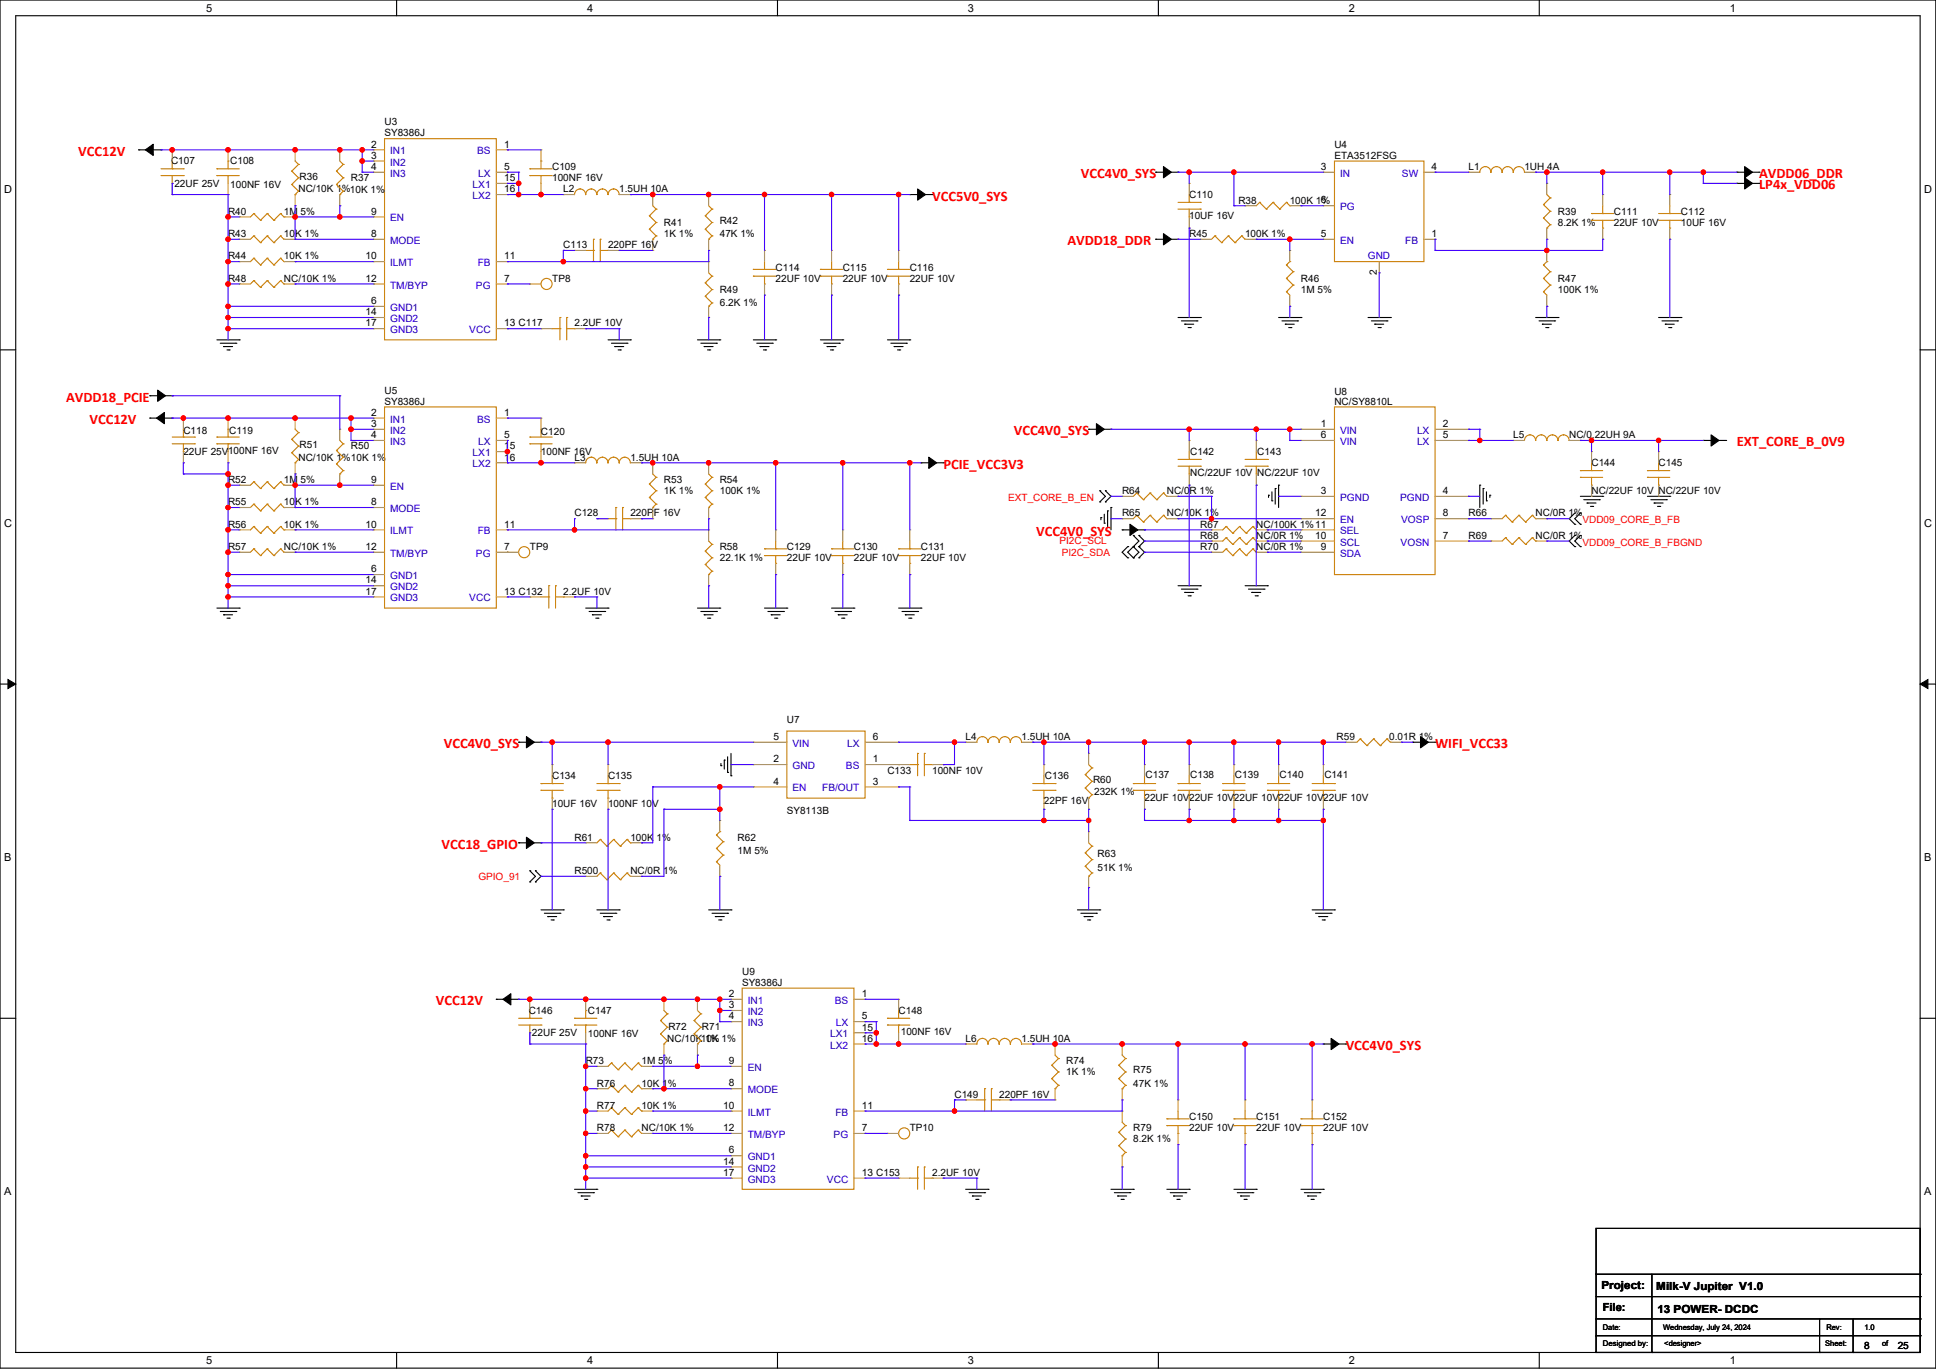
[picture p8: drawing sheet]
<svg xmlns="http://www.w3.org/2000/svg" width="594mm" height="420mm" viewBox="0 0 594 420" stroke-linecap="round" stroke-linejoin="round" font-family="sans-serif">
<defs><g id="words">
<g font-size="4.4" fill="#f00">
<text x="24" y="47.8">VCC12V</text>
<text x="331.6" y="54.7">VCC4V0_SYS</text>
<text x="539.8" y="54.7">AVDD06_DDR</text>
<text x="539.8" y="58.1">LP4x_VDD06</text>
<text x="286" y="61.5">VCC5V0_SYS</text>
<text x="327.5" y="75.2">AVDD18_DDR</text>
<text x="20.3" y="123.3">AVDD18_PCIE</text>
<text x="27.5" y="130.1">VCC12V</text>
<text x="311" y="133.5">VCC4V0_SYS</text>
<text x="532.9" y="137">EXT_CORE_B_0V9</text>
<text x="289.4" y="143.8">PCIE_VCC3V3</text>
<text x="317.9" y="164.4">VCC4V0_SYS</text>
<text x="136.2" y="229.6">VCC4V0_SYS</text>
<text x="440.3" y="229.6">WIFI_VCC33</text>
<text x="135.5" y="260.4">VCC18_GPIO</text>
<text x="133.8" y="308.4">VCC12V</text>
<text x="412.9" y="322.1">VCC4V0_SYS</text>
</g>
<g font-size="3.4">
<text x="63.2" y="3.6">5</text>
<text x="180.1" y="3.6">4</text>
<text x="297" y="3.6">3</text>
<text x="413.8" y="3.6">2</text>
<text x="530.7" y="3.6">1</text>
<text x="1.2" y="59.1">D</text>
<text x="590.4" y="59.1">D</text>
<text x="1.2" y="161.6">C</text>
<text x="590.4" y="161.6">C</text>
<text x="1.2" y="264.2">B</text>
<text x="590.4" y="264.2">B</text>
<text x="1.2" y="366.7">A</text>
<text x="590.4" y="366.7">A</text>
<text x="491.4" y="395.5">Project:</text>
<text x="508.2" y="395.8">Milk-V Jupiter V1.0</text>
<text x="491.7" y="402.4">File:</text>
<text x="508.5" y="402.7">13 POWER- DCDC</text>
<text x="63.2" y="418.5">5</text>
<text x="180.1" y="418.5">4</text>
<text x="297" y="418.5">3</text>
<text x="413.8" y="418.5">2</text>
<text x="530.7" y="418.5">1</text>
</g>
<g font-size="3.1">
<text x="118" y="38.4">U3</text>
<text x="118" y="41.9">SY8386J</text>
<text x="113.9" y="45.3">2</text>
<text x="154.7" y="45.3">1</text>
<text x="409.4" y="45.3">U4</text>
<text x="52.5" y="50.4">C107</text>
<text x="70.7" y="50.4">C108</text>
<text x="113.9" y="48.7">3</text>
<text x="113.9" y="52.1">4</text>
<text x="154.7" y="52.1">5</text>
<text x="169.4" y="52.2">C109</text>
<text x="405.3" y="52.1">3</text>
<text x="409.4" y="48.7">ETA3512FSG</text>
<text x="439.3" y="52.1">4</text>
<text x="450.6" y="52.2">L1</text>
<text x="467.7" y="52.2">1UH 4A</text>
<text x="53.5" y="57.3">22UF 25V</text>
<text x="70.7" y="57.6">100NF 16V</text>
<text x="91.6" y="59">NC/10K 1%10K 1%</text>
<text x="91.9" y="55.2">R36</text>
<text x="107.7" y="55.6">R37</text>
<text x="154.7" y="59">16</text>
<text x="154.7" y="55.6">15</text>
<text x="169.4" y="55.6">100NF 16V</text>
<text x="172.8" y="59">L2</text>
<text x="190" y="59">1.5UH 10A</text>
<text x="70" y="65.9">R40</text>
<text x="87.1" y="65.9">1M 5%</text>
<text x="113.9" y="65.9">9</text>
<text x="364.9" y="60.7">C110</text>
<text x="379.9" y="62.4">R38</text>
<text x="395.7" y="62.4">100K 1%</text>
<text x="405.3" y="62.4">6</text>
<text x="478" y="65.9">R39</text>
<text x="495.1" y="65.9">C111</text>
<text x="515.7" y="65.9">C112</text>
<text x="203.7" y="69.3">R41</text>
<text x="220.8" y="68.6">R42</text>
<text x="364.9" y="67.2">10UF 16V</text>
<text x="478" y="69.3">8.2K 1%</text>
<text x="495.1" y="69.3">22UF 10V</text>
<text x="515.7" y="69.3">10UF 16V</text>
<text x="70" y="72.7">R43</text>
<text x="87.1" y="72.7">10K 1%</text>
<text x="113.9" y="72.7">8</text>
<text x="172.8" y="76.2">C113</text>
<text x="186.6" y="76.2">220PF 16V</text>
<text x="203.7" y="72.7">1K 1%</text>
<text x="220.8" y="72.7">47K 1%</text>
<text x="364.9" y="72.7">R45</text>
<text x="382" y="72.7">100K 1%</text>
<text x="405.3" y="72.7">5</text>
<text x="439.3" y="72.7">1</text>
<text x="70" y="79.6">R44</text>
<text x="87.1" y="79.6">10K 1%</text>
<text x="112.1" y="79.6">10</text>
<text x="154.7" y="79.6">11</text>
<text x="238" y="83">C114</text>
<text x="258.6" y="83">C115</text>
<text x="279.1" y="83">C116</text>
<text x="70" y="86.4">R48</text>
<text x="87.1" y="86.4">NC/10K 1%</text>
<text x="112.1" y="86.4">12</text>
<text x="154.7" y="86.4">7</text>
<text x="169.4" y="86.4">TP8</text>
<text x="220.8" y="89.9">R49</text>
<text x="238" y="86.4">22UF 10V</text>
<text x="258.6" y="86.4">22UF 10V</text>
<text x="279.1" y="86.4">22UF 10V</text>
<text x="399.1" y="86.4">R46</text>
<text x="399.1" y="89.9">1M 5%</text>
<text x="422.5" y="84.4" transform="rotate(-90 422.5 84.4)">2</text>
<text x="478" y="86.4">R47</text>
<text x="478" y="89.9">100K 1%</text>
<text x="113.9" y="93.3">6</text>
<text x="220.8" y="94">6.2K 1%</text>
<text x="112.1" y="100.1">17</text>
<text x="112.1" y="96.7">14</text>
<text x="154.7" y="100.1">13 C117</text>
<text x="176.3" y="100.2">2.2UF 10V</text>
<text x="118" y="120.7">U5</text>
<text x="118" y="124.2">SY8386J</text>
<text x="409.4" y="121.1">U8</text>
<text x="409.4" y="124.2">NC/SY8810L</text>
<text x="113.9" y="127.6">2</text>
<text x="113.9" y="131">3</text>
<text x="154.7" y="127.6">1</text>
<text x="405.3" y="131">1</text>
<text x="442.7" y="131">2</text>
<text x="56.3" y="133.1">C118</text>
<text x="70.3" y="133.1">C119</text>
<text x="91.9" y="137.5">R51</text>
<text x="107.7" y="137.9">R50</text>
<text x="113.9" y="134.4">4</text>
<text x="154.7" y="134.4">5</text>
<text x="154.7" y="137.9">15</text>
<text x="166" y="133.4">C120</text>
<text x="405.3" y="134.4">6</text>
<text x="442.7" y="134.4">5</text>
<text x="464.3" y="134.5">L5</text>
<text x="481.4" y="134.5">NC/0.22UH 9A</text>
<text x="56.3" y="139.6">22UF 25V100NF 16V</text>
<text x="91.6" y="141.3">NC/10K 1%10K 1%</text>
<text x="154.7" y="141.3">16</text>
<text x="166" y="139.6">100NF 16V</text>
<text x="176.3" y="141.3">L3</text>
<text x="193.4" y="141.3">1.5UH 10A</text>
<text x="365.2" y="139.6">C142</text>
<text x="385.8" y="139.6">C143</text>
<text x="488.3" y="143">C144</text>
<text x="508.9" y="143">C145</text>
<text x="70" y="148.2">R52</text>
<text x="87.1" y="148.2">1M 5%</text>
<text x="113.9" y="148.1">9</text>
<text x="203.7" y="148.2">R53</text>
<text x="220.8" y="148.2">R54</text>
<text x="365.2" y="146.1">NC/22UF 10V</text>
<text x="385.8" y="146.1">NC/22UF 10V</text>
<text x="70" y="155">R55</text>
<text x="87.1" y="155">10K 1%</text>
<text x="113.9" y="155">8</text>
<text x="203.7" y="151.6">1K 1%</text>
<text x="220.8" y="151.6">100K 1%</text>
<text x="344.3" y="151.6">R64</text>
<text x="358" y="151.6">NC/0R 1%</text>
<text x="405.3" y="151.6">3</text>
<text x="442.7" y="151.6">4</text>
<text x="488.3" y="151.6">NC/22UF 10V NC/22UF 10V</text>
<text x="70" y="161.9">R56</text>
<text x="87.1" y="161.9">10K 1%</text>
<text x="112.1" y="161.9">10</text>
<text x="154.7" y="161.9">11</text>
<text x="176.3" y="158.5">C128</text>
<text x="193.4" y="158.5">220PF 16V</text>
<text x="344.3" y="158.5">R65</text>
<text x="358" y="158.5">NC/10K 1%</text>
<text x="368.3" y="161.9">R67</text>
<text x="385.4" y="161.9">NC/100K 1%11</text>
<text x="403.6" y="158.4">12</text>
<text x="442.7" y="158.4">8</text>
<text x="450.6" y="158.5">R66</text>
<text x="471.1" y="158.5">NC/0R 1%</text>
<text x="368.3" y="165.3">R68</text>
<text x="385.4" y="165.3">NC/0R 1%</text>
<text x="403.6" y="165.3">10</text>
<text x="442.7" y="165.3">7</text>
<text x="450.6" y="165.3">R69</text>
<text x="471.1" y="165.3">NC/0R 1%</text>
<text x="70" y="168.7">R57</text>
<text x="87.1" y="168.7">NC/10K 1%</text>
<text x="112.1" y="168.7">12</text>
<text x="154.7" y="168.7">7</text>
<text x="162.6" y="168.7">TP9</text>
<text x="220.8" y="168.7">R58</text>
<text x="220.8" y="172.2">22.1K 1%</text>
<text x="241.4" y="168.7">C129</text>
<text x="241.4" y="172.2">22UF 10V</text>
<text x="262" y="168.7">C130</text>
<text x="262" y="172.2">22UF 10V</text>
<text x="282.6" y="168.7">C131</text>
<text x="282.6" y="172.2">22UF 10V</text>
<text x="368.3" y="168.7">R70</text>
<text x="385.4" y="168.7">NC/0R 1%</text>
<text x="405.3" y="168.7">9</text>
<text x="112.1" y="179">14</text>
<text x="113.9" y="175.6">6</text>
<text x="112.1" y="182.4">17</text>
<text x="154.7" y="182.4">13 C132</text>
<text x="172.8" y="182.5">2.2UF 10V</text>
<text x="241.4" y="221.9">U7</text>
<text x="237.3" y="227">5</text>
<text x="267.8" y="227">6</text>
<text x="296.3" y="227">L4</text>
<text x="313.4" y="227">1.5UH 10A</text>
<text x="410.1" y="227">R59</text>
<text x="426.2" y="227">0.01R 1%</text>
<text x="237.3" y="233.9">2</text>
<text x="267.8" y="233.9">1</text>
<text x="169.4" y="239">C134</text>
<text x="186.6" y="239">C135</text>
<text x="272.3" y="237.3">C133</text>
<text x="286" y="237.3">100NF 10V</text>
<text x="320.6" y="239">C136</text>
<text x="351.5" y="238.7">C137</text>
<text x="365.2" y="238.7">C138</text>
<text x="378.9" y="238.7">C139</text>
<text x="392.6" y="238.7">C140</text>
<text x="406.3" y="238.7">C141</text>
<text x="237.3" y="240.7">4</text>
<text x="267.8" y="240.7">3</text>
<text x="335.4" y="240.1">R60</text>
<text x="335.7" y="243.8">232K 1%</text>
<text x="351.1" y="245.9">22UF 10V22UF 10V22UF 10V22UF 10V22UF 10V</text>
<text x="169.4" y="247.6">10UF 16V</text>
<text x="186.6" y="247.6">100NF 10V</text>
<text x="241.4" y="249.7">SY8113B</text>
<text x="320.3" y="246.6">22PF 16V</text>
<text x="176.3" y="257.9">R61</text>
<text x="193.4" y="257.9">100K 1%</text>
<text x="226.3" y="257.9">R62</text>
<text x="226.3" y="262">1M 5%</text>
<text x="336.7" y="263">R63</text>
<text x="176.3" y="268.2">R500</text>
<text x="193.4" y="268.2">NC/0R 1%</text>
<text x="336.7" y="267.1">51K 1%</text>
<text x="227.7" y="299">U9</text>
<text x="223.6" y="305.9">2</text>
<text x="227.7" y="302.5">SY8386J</text>
<text x="264.4" y="305.9">1</text>
<text x="162.2" y="311">C146</text>
<text x="180.4" y="311">C147</text>
<text x="223.6" y="309.3">3</text>
<text x="275.7" y="311">C148</text>
<text x="163.2" y="317.9">22UF 25V</text>
<text x="205.1" y="315.8">R72</text>
<text x="215.4" y="315.8">R71</text>
<text x="223.6" y="312.7">4</text>
<text x="264.4" y="312.7">5</text>
<text x="264.4" y="316.2">15</text>
<text x="276.4" y="317.6">100NF 16V</text>
<text x="180.4" y="318.2">100NF 16V</text>
<text x="204.7" y="319.6">NC/10K 1%</text>
<text x="215" y="319.6">10K 1%</text>
<text x="264.4" y="319.6">16</text>
<text x="296.3" y="319.6">L6</text>
<text x="313.4" y="319.6">1.5UH 10A</text>
<text x="179.7" y="326.5">R73</text>
<text x="196.8" y="326.5">1M 5%</text>
<text x="223.6" y="326.5">9</text>
<text x="327.1" y="326.5">R74</text>
<text x="327.1" y="329.9">1K 1%</text>
<text x="347.7" y="329.2">R75</text>
<text x="183.1" y="333.3">R76</text>
<text x="196.8" y="333.3">10K 1%</text>
<text x="223.6" y="333.3">8</text>
<text x="347.7" y="333.3">47K 1%</text>
<text x="183.1" y="340.2">R77</text>
<text x="196.8" y="340.2">10K 1%</text>
<text x="221.8" y="340.2">10</text>
<text x="264.4" y="340.2">11</text>
<text x="292.8" y="336.8">C149</text>
<text x="306.6" y="336.8">220PF 16V</text>
<text x="183.1" y="347">R78</text>
<text x="196.8" y="347">NC/10K 1%</text>
<text x="221.8" y="347">12</text>
<text x="264.4" y="347">7</text>
<text x="279.1" y="347">TP10</text>
<text x="347.7" y="347">R79</text>
<text x="364.9" y="343.6">C150</text>
<text x="364.9" y="347">22UF 10V</text>
<text x="385.4" y="343.6">C151</text>
<text x="385.4" y="347">22UF 10V</text>
<text x="406" y="343.6">C152</text>
<text x="406" y="347">22UF 10V</text>
<text x="223.6" y="353.9">6</text>
<text x="347.7" y="350.5">8.2K 1%</text>
<text x="221.8" y="357.3">14</text>
<text x="221.8" y="360.7">17</text>
<text x="264.4" y="360.7">13 C153</text>
<text x="286" y="360.8">2.2UF 10V</text>
<text x="572" y="413.9">8</text>
<text x="582.2" y="413.9">25</text>
</g>
<g font-size="3.1" fill="#00c">
<text x="119.7" y="47.4">IN1</text>
<text x="146.4" y="47.4">BS</text>
<text x="119.7" y="50.8">IN2</text>
<text x="119.7" y="54.2">IN3</text>
<text x="145" y="57.7">LX1</text>
<text x="146.7" y="54.2">LX</text>
<text x="411.1" y="54.2">IN</text>
<text x="430.1" y="54.2">SW</text>
<text x="145" y="61.1">LX2</text>
<text x="411.1" y="64.5">PG</text>
<text x="119.7" y="67.9">EN</text>
<text x="119.7" y="74.8">MODE</text>
<text x="411.1" y="74.8">EN</text>
<text x="431.2" y="74.8">FB</text>
<text x="119.7" y="81.7">ILMT</text>
<text x="146.6" y="81.7">FB</text>
<text x="419.7" y="79.6">GND</text>
<text x="119.7" y="88.5">TM/BYP</text>
<text x="146" y="88.5">PG</text>
<text x="119.7" y="95.4">GND1</text>
<text x="119.7" y="98.8">GND2</text>
<text x="119.7" y="102.2">GND3</text>
<text x="144" y="102.2">VCC</text>
<text x="119.7" y="129.7">IN1</text>
<text x="146.4" y="129.7">BS</text>
<text x="119.7" y="133.1">IN2</text>
<text x="119.7" y="136.5">IN3</text>
<text x="146.7" y="136.5">LX</text>
<text x="411.1" y="133.1">VIN</text>
<text x="411.1" y="136.5">VIN</text>
<text x="434.8" y="133.1">LX</text>
<text x="434.8" y="136.5">LX</text>
<text x="145" y="143.4">LX2</text>
<text x="145" y="140">LX1</text>
<text x="119.7" y="150.2">EN</text>
<text x="411.1" y="153.7">PGND</text>
<text x="429.6" y="153.7">PGND</text>
<text x="119.7" y="157.1">MODE</text>
<text x="411.1" y="160.5">EN</text>
<text x="429.9" y="160.5">VOSP</text>
<text x="119.7" y="164">ILMT</text>
<text x="146.6" y="164">FB</text>
<text x="411.1" y="164">SEL</text>
<text x="411.1" y="167.4">SCL</text>
<text x="429.7" y="167.4">VOSN</text>
<text x="119.7" y="170.8">TM/BYP</text>
<text x="146" y="170.8">PG</text>
<text x="411.1" y="170.8">SDA</text>
<text x="119.7" y="177.7">GND1</text>
<text x="119.7" y="184.5">GND3</text>
<text x="119.7" y="181.1">GND2</text>
<text x="144" y="184.5">VCC</text>
<text x="243.1" y="229.1">VIN</text>
<text x="259.9" y="229.1">LX</text>
<text x="243.1" y="236">GND</text>
<text x="259.6" y="236">BS</text>
<text x="243.1" y="242.8">EN</text>
<text x="252.3" y="242.8">FB/OUT</text>
<text x="229.4" y="308">IN1</text>
<text x="229.4" y="311.4">IN2</text>
<text x="256.1" y="308">BS</text>
<text x="229.4" y="314.8">IN3</text>
<text x="256.5" y="314.8">LX</text>
<text x="254.7" y="321.7">LX2</text>
<text x="254.7" y="318.3">LX1</text>
<text x="229.4" y="328.5">EN</text>
<text x="229.4" y="335.4">MODE</text>
<text x="229.4" y="342.3">ILMT</text>
<text x="256.3" y="342.3">FB</text>
<text x="229.4" y="349.1">TM/BYP</text>
<text x="255.8" y="349.1">PG</text>
<text x="229.4" y="356">GND1</text>
<text x="229.4" y="359.4">GND2</text>
<text x="229.4" y="362.8">GND3</text>
<text x="253.7" y="362.8">VCC</text>
</g>
<g font-size="3.1" fill="#f00">
<text x="309.3" y="153.6">EXT_CORE_B_EN</text>
<text x="485.5" y="160.5">VDD09_CORE_B_FB</text>
<text x="325.1" y="167">PI2C_SCL</text>
<text x="485.5" y="167.4">VDD09_CORE_B_FBGND</text>
<text x="325.8" y="170.5">PI2C_SDA</text>
<text x="146.8" y="269.9">GPIO_91</text>
</g>
<g font-size="2.4">
<text x="491.7" y="413">Designed by:</text>
<text x="491.8" y="408.2">Date:</text>
<text x="510.3" y="408.2">Wednesday, July 24, 2024</text>
<text x="510.6" y="413">&lt;designer&gt;</text>
<text x="560" y="413">Sheet:</text>
<text x="560.4" y="408.2">Rev:</text>
<text x="572" y="408.2">1.0</text>
<text x="577.5" y="413">of</text>
</g>
</g></defs>
<path d="M0 0h593.9v419.7h-593.9zM4.8 4.8h584.3v410.1h-584.3z" fill="none" stroke="#000" stroke-width=".34"/>
<g fill="#fff">
<path d="M63.2 .5h1.9v3.8h-1.9z"/>
<path d="M63.2 415.5h1.9v3.7h-1.9z"/>
</g>
<path d="M121.7 0v4.8M121.7 414.9v4.8" fill="none" stroke="#000" stroke-width=".34"/>
<g fill="#fff">
<path d="M180.1 .5h1.9v3.8h-1.9z"/>
<path d="M180.1 415.5h1.9v3.7h-1.9z"/>
</g>
<path d="M238.5 0v4.8M238.5 414.9v4.8" fill="none" stroke="#000" stroke-width=".34"/>
<g fill="#fff">
<path d="M297 .5h1.9v3.8h-1.9z"/>
<path d="M297 415.5h1.9v3.7h-1.9z"/>
</g>
<path d="M355.4 0v4.8M355.4 414.9v4.8" fill="none" stroke="#000" stroke-width=".34"/>
<g fill="#fff">
<path d="M413.8 .5h1.9v3.8h-1.9z"/>
<path d="M413.8 415.5h1.9v3.7h-1.9z"/>
</g>
<path d="M472.3 0v4.8M472.3 414.9v4.8" fill="none" stroke="#000" stroke-width=".34"/>
<g fill="#fff">
<path d="M530.7 .5h1.9v3.8h-1.9z"/>
<path d="M530.7 415.5h1.9v3.7h-1.9z"/>
<path d="M1.2 56.1h2.5v3.7h-2.5z"/>
<path d="M590.3 56.1h2.5v3.7h-2.5z"/>
<path d="M1.2 158.6h2.5v3.7h-2.5z"/>
<path d="M590.3 158.6h2.5v3.7h-2.5z"/>
</g>
<path d="M0 107.3h4.8M589.1 107.3h4.8" fill="none" stroke="#000" stroke-width=".34"/>
<g fill="#fff">
<path d="M1.2 261.1h2.3v3.8h-2.3z"/>
<path d="M590.3 261.1h2.3v3.8h-2.3z"/>
</g>
<path d="M0 209.9h4.8M589.1 209.9h4.8" fill="none" stroke="#000" stroke-width=".34"/>
<path d="M2.4 208.5l2.4 1.4-2.4 1.3zM589.1 209.9l2.4-1.4v2.7z" fill="#000" stroke="#000" stroke-width=".31"/>
<g fill="#fff">
<path d="M1.2 363.6h2.3v3.8h-2.3z"/>
<path d="M590.3 363.6h2.3v3.8h-2.3z"/>
</g>
<g fill="none" stroke="#000" stroke-width=".34">
<path d="M42.5 46h3.8M47 46h2.4M279.1 59.7h2.4M282.2 59.7h3.8M354.6 52.8h3.8M359.1 52.8h2.3M532.9 52.8h2.4M532.9 56.3h2.4M536 52.8h3.7M536 56.3h3.7M354.6 73.4h3.8M359.1 73.4h2.3"/>
<path d="M361.4 97.4h6.9M362.5 98.4h4.8M363.5 99.5h2.7M392.3 97.4h6.9M393.3 98.4h4.8M394.4 99.5h2.7M419.7 97.4h6.9M420.8 98.4h4.8M421.8 99.5h2.7M471.2 97.4h6.8M472.2 98.4h4.8M473.2 99.5h2.8"/>
<path d="M508.9 97.4h6.8M509.9 98.4h4.8M510.9 99.5h2.8M66.5 104.3h6.9M67.6 105.3h4.8M68.6 106.3h2.8M69.6 107.4h.7M186.6 104.3h6.8M187.6 105.3h4.8M188.6 106.3h2.8M189.7 107.4h.6M214 104.3h6.9"/>
<path d="M215 105.3h4.8M216 106.3h2.8M217.1 107.4h.7M231.1 104.3h6.9M232.2 105.3h4.8M233.2 106.3h2.7M234.2 107.4h.7M251.7 104.3h6.9M252.8 105.3h4.7M253.8 106.3h2.7M254.8 107.4h.7M272.3 104.3h6.8"/>
<path d="M273.3 105.3h4.8M274.3 106.3h2.8M275.4 107.4h.7M364.5 100.5h.7M395.4 100.5h.7M422.8 100.5h.7M474.3 100.5h.6M512 100.5h.7M46 121.4h3.7M46 128.3h3.7M50.4 121.4h2.4M50.4 128.3h2.4"/>
<path d="M334 131.7h3.8M338.5 131.7h2.4M522.6 135.1h2.4M525.7 135.1h3.8M282.6 142h2.4M285.7 142h3.7M337.4 150.6l1.8 1.7-1.8 1.7M337.8 158.8v.7M338.8 157.8v2.7M339.2 150.6l1.7 1.7-1.7 1.7M339.8 156.7v4.8M340.9 155.7v6.9"/>
<path d="M389.2 151.9v.7M390.2 150.9v2.7M391.3 149.9v4.8M392.3 148.8v6.9M454 148.8v6.9M455.1 149.9v4.8M456.1 150.9v2.7M457.1 151.9v.7M483.2 157.4l-1.7 1.7 1.7 1.7M484.9 152.3h6.8M484.9 157.4l-1.7 1.7 1.7 1.7M485.9 153.3h4.8"/>
<path d="M486.9 154.3h2.8M488 155.4h.7M505.5 152.3h6.8M506.5 153.3h4.8M507.5 154.3h2.8M508.6 155.4h.6M344.3 162.6h3.8M346 167.7l-1.7 1.7 1.7 1.7M347.7 164.3l1.7 1.7-3.4 3.4 1.7 1.7 1.7-1.7-1.7-1.7M348.8 162.6h2.4M349.4 164.3l1.8 1.7-1.8 1.7 1.8 1.7-1.8 1.7M361.4 179.7h6.9"/>
<path d="M382 179.7h6.9M483.2 164.3l-1.7 1.7 1.7 1.7M484.9 164.3l-1.7 1.7 1.7 1.7M66.5 186.6h6.9M67.6 187.6h4.8M68.6 188.6h2.8M69.6 189.7h.7M179.7 186.6h6.9M180.7 187.6h4.8M181.8 188.6h2.7M182.8 189.7h.7M214 186.6h6.9"/>
<path d="M215 187.6h4.8M216 188.6h2.8M217.1 189.7h.7M234.6 186.6h6.8M235.6 187.6h4.8M236.6 188.6h2.8M237.7 189.7h.6M255.1 186.6h6.9M256.2 187.6h4.8M257.2 188.6h2.7M258.2 189.7h.7M275.7 186.6h6.9"/>
<path d="M276.8 187.6h4.7M277.8 188.6h2.7M278.8 189.7h.7M362.5 180.7h4.8M363.5 181.8h2.7M364.5 182.8h.7M383.1 180.7h4.7M384.1 181.8h2.7M385.1 182.8h.7M159.1 227.7h3.8M163.6 227.7h2.4M221.2 234.2v.7"/>
<path d="M222.2 233.2v2.7M223.2 232.2v4.8M224.3 231.1v6.9M433.5 227.7h2.3M436.5 227.7h3.8M159.1 258.6h3.8M163.6 258.6h2.4M162.6 267.1l1.7 1.8-1.7 1.7M164.3 267.1l1.7 1.8-1.7 1.7M166 279.1h6.8M183.1 279.1h6.9M217.4 279.1h6.9"/>
<path d="M330.6 279.1h6.8M402.6 279.1h6.8M167 280.2h4.8M168 281.2h2.8M169.1 282.2h.7M184.2 280.2h4.8M185.2 281.2h2.7M186.2 282.2h.7M218.5 280.2h4.7M219.5 281.2h2.7M220.5 282.2h.7M331.6 280.2h4.8"/>
<path d="M332.6 281.2h2.8M333.7 282.2h.6M403.6 280.2h4.8M404.6 281.2h2.8M405.7 282.2h.7M0 312.4h4.8M152.3 306.6h3.7M156.7 306.6h2.4M589.1 312.4h4.8M406 320.3h2.4M409.1 320.3h3.8M176.3 364.9h6.8"/>
<path d="M177.3 365.9h4.8M178.3 366.9h2.8M179.4 368h.6M296.3 364.9h6.8M297.3 365.9h4.8M298.3 366.9h2.8M299.4 368h.7M340.9 364.9h6.8M341.9 365.9h4.8M342.9 366.9h2.8M344 368h.6M358 364.9h6.9"/>
<path d="M359.1 365.9h4.7M360.1 366.9h2.7M361.1 368h.7M378.6 364.9h6.8M379.6 365.9h4.8M380.6 366.9h2.8M381.7 368h.7M399.2 364.9h6.8M400.2 365.9h4.8M401.2 366.9h2.8M402.3 368h.6M489.7 376.9h99.4v38h-99.4z"/>
<path d="M489.7 390.9h99.4M489.7 397.8h99.4M506.8 390.9v24M489.7 404.6h99.4M489.7 409.8h99.4M558.3 404.6v10.3M568.6 404.6v10.3"/>
</g>
<g fill="#000">
<circle cx="42.5" cy="46" r=".17"/>
<circle cx="49.4" cy="46" r=".17"/>
<circle cx="279.1" cy="59.7" r=".17"/>
<circle cx="286" cy="59.7" r=".17"/>
<circle cx="354.6" cy="52.8" r=".17"/>
<circle cx="361.4" cy="52.8" r=".17"/>
<circle cx="532.9" cy="52.8" r=".17"/>
<circle cx="532.9" cy="56.3" r=".17"/>
<circle cx="539.7" cy="52.8" r=".17"/>
<circle cx="539.7" cy="56.3" r=".17"/>
<circle cx="354.6" cy="73.4" r=".17"/>
<circle cx="361.4" cy="73.4" r=".17"/>
<circle cx="363.5" cy="99.5" r=".17"/>
<circle cx="367.3" cy="98.4" r=".17"/>
<circle cx="368.3" cy="97.4" r=".17"/>
<circle cx="394.4" cy="99.5" r=".17"/>
<circle cx="398.1" cy="98.4" r=".17"/>
<circle cx="399.2" cy="97.4" r=".17"/>
<circle cx="421.8" cy="99.5" r=".17"/>
<circle cx="425.6" cy="98.4" r=".17"/>
<circle cx="426.6" cy="97.4" r=".17"/>
<circle cx="473.2" cy="99.5" r=".17"/>
<circle cx="477" cy="98.4" r=".17"/>
<circle cx="478" cy="97.4" r=".17"/>
<circle cx="510.9" cy="99.5" r=".17"/>
<circle cx="514.7" cy="98.4" r=".17"/>
<circle cx="515.7" cy="97.4" r=".17"/>
<circle cx="68.6" cy="106.3" r=".17"/>
<circle cx="70.3" cy="107.4" r=".17"/>
<circle cx="72.4" cy="105.3" r=".17"/>
<circle cx="73.4" cy="104.3" r=".17"/>
<circle cx="188.6" cy="106.3" r=".17"/>
<circle cx="190.3" cy="107.4" r=".17"/>
<circle cx="192.4" cy="105.3" r=".17"/>
<circle cx="193.4" cy="104.3" r=".17"/>
<circle cx="216" cy="106.3" r=".17"/>
<circle cx="217.8" cy="107.4" r=".17"/>
<circle cx="219.8" cy="105.3" r=".17"/>
<circle cx="220.9" cy="104.3" r=".17"/>
<circle cx="233.2" cy="106.3" r=".17"/>
<circle cx="234.9" cy="107.4" r=".17"/>
<circle cx="237" cy="105.3" r=".17"/>
<circle cx="238" cy="104.3" r=".17"/>
<circle cx="253.8" cy="106.3" r=".17"/>
<circle cx="255.5" cy="107.4" r=".17"/>
<circle cx="257.5" cy="105.3" r=".17"/>
<circle cx="258.6" cy="104.3" r=".17"/>
<circle cx="274.3" cy="106.3" r=".17"/>
<circle cx="276.1" cy="107.4" r=".17"/>
<circle cx="278.1" cy="105.3" r=".17"/>
<circle cx="279.1" cy="104.3" r=".17"/>
<circle cx="365.2" cy="100.5" r=".17"/>
<circle cx="396.1" cy="100.5" r=".17"/>
<circle cx="423.5" cy="100.5" r=".17"/>
<circle cx="474.9" cy="100.5" r=".17"/>
<circle cx="512.7" cy="100.5" r=".17"/>
<circle cx="46" cy="121.4" r=".17"/>
<circle cx="46" cy="128.3" r=".17"/>
<circle cx="52.8" cy="128.3" r=".17"/>
<circle cx="52.8" cy="121.4" r=".17"/>
<circle cx="334" cy="131.7" r=".17"/>
<circle cx="340.9" cy="131.7" r=".17"/>
<circle cx="522.6" cy="135.1" r=".17"/>
<circle cx="529.5" cy="135.1" r=".17"/>
<circle cx="282.6" cy="142" r=".17"/>
<circle cx="289.4" cy="142" r=".17"/>
<circle cx="337.4" cy="150.6" r=".17"/>
<circle cx="337.4" cy="154" r=".17"/>
<circle cx="337.8" cy="158.8" r=".17"/>
<circle cx="339.2" cy="150.6" r=".17"/>
<circle cx="339.2" cy="154" r=".17"/>
<circle cx="339.8" cy="156.7" r=".17"/>
<circle cx="340.9" cy="155.7" r=".17"/>
<circle cx="389.2" cy="151.9" r=".17"/>
<circle cx="390.2" cy="153.6" r=".17"/>
<circle cx="391.3" cy="149.9" r=".17"/>
<circle cx="392.3" cy="148.8" r=".17"/>
<circle cx="454" cy="148.8" r=".17"/>
<circle cx="455.1" cy="149.9" r=".17"/>
<circle cx="456.1" cy="153.6" r=".17"/>
<circle cx="457.1" cy="151.9" r=".17"/>
<circle cx="483.2" cy="157.4" r=".17"/>
<circle cx="484.9" cy="157.4" r=".17"/>
<circle cx="486.9" cy="154.3" r=".17"/>
<circle cx="488.7" cy="155.4" r=".17"/>
<circle cx="490.7" cy="153.3" r=".17"/>
<circle cx="491.7" cy="152.3" r=".17"/>
<circle cx="507.5" cy="154.3" r=".17"/>
<circle cx="509.2" cy="155.4" r=".17"/>
<circle cx="511.3" cy="153.3" r=".17"/>
<circle cx="512.3" cy="152.3" r=".17"/>
<circle cx="338.8" cy="160.5" r=".17"/>
<circle cx="344.3" cy="162.6" r=".17"/>
<circle cx="346" cy="167.7" r=".17"/>
<circle cx="346" cy="171.1" r=".17"/>
<circle cx="347.7" cy="167.7" r=".17"/>
<circle cx="347.7" cy="164.3" r=".17"/>
<circle cx="347.7" cy="171.1" r=".17"/>
<circle cx="349.4" cy="167.7" r=".17"/>
<circle cx="349.4" cy="164.3" r=".17"/>
<circle cx="349.4" cy="171.1" r=".17"/>
<circle cx="351.2" cy="162.6" r=".17"/>
<circle cx="368.3" cy="179.7" r=".17"/>
<circle cx="388.9" cy="179.7" r=".17"/>
<circle cx="483.2" cy="160.8" r=".17"/>
<circle cx="483.2" cy="164.3" r=".17"/>
<circle cx="483.2" cy="167.7" r=".17"/>
<circle cx="484.9" cy="164.3" r=".17"/>
<circle cx="484.9" cy="160.8" r=".17"/>
<circle cx="484.9" cy="167.7" r=".17"/>
<circle cx="68.6" cy="188.6" r=".17"/>
<circle cx="70.3" cy="189.7" r=".17"/>
<circle cx="72.4" cy="187.6" r=".17"/>
<circle cx="73.4" cy="186.6" r=".17"/>
<circle cx="181.8" cy="188.6" r=".17"/>
<circle cx="183.5" cy="189.7" r=".17"/>
<circle cx="185.5" cy="187.6" r=".17"/>
<circle cx="186.6" cy="186.6" r=".17"/>
<circle cx="216" cy="188.6" r=".17"/>
<circle cx="217.8" cy="189.7" r=".17"/>
<circle cx="219.8" cy="187.6" r=".17"/>
<circle cx="220.9" cy="186.6" r=".17"/>
<circle cx="236.6" cy="188.6" r=".17"/>
<circle cx="238.3" cy="189.7" r=".17"/>
<circle cx="240.4" cy="187.6" r=".17"/>
<circle cx="241.4" cy="186.6" r=".17"/>
<circle cx="257.2" cy="188.6" r=".17"/>
<circle cx="258.9" cy="189.7" r=".17"/>
<circle cx="261" cy="187.6" r=".17"/>
<circle cx="262" cy="186.6" r=".17"/>
<circle cx="277.8" cy="188.6" r=".17"/>
<circle cx="279.5" cy="189.7" r=".17"/>
<circle cx="281.5" cy="187.6" r=".17"/>
<circle cx="282.6" cy="186.6" r=".17"/>
<circle cx="363.5" cy="181.8" r=".17"/>
<circle cx="365.2" cy="182.8" r=".17"/>
<circle cx="367.3" cy="180.7" r=".17"/>
<circle cx="384.1" cy="181.8" r=".17"/>
<circle cx="385.8" cy="182.8" r=".17"/>
<circle cx="387.8" cy="180.7" r=".17"/>
<circle cx="159.1" cy="227.7" r=".17"/>
<circle cx="166" cy="227.7" r=".17"/>
<circle cx="221.2" cy="234.9" r=".17"/>
<circle cx="222.2" cy="233.2" r=".17"/>
<circle cx="223.2" cy="237" r=".17"/>
<circle cx="224.3" cy="238" r=".17"/>
<circle cx="433.5" cy="227.7" r=".17"/>
<circle cx="440.3" cy="227.7" r=".17"/>
<circle cx="159.1" cy="258.6" r=".17"/>
<circle cx="166" cy="258.6" r=".17"/>
<circle cx="162.6" cy="267.1" r=".17"/>
<circle cx="162.6" cy="270.6" r=".17"/>
<circle cx="164.3" cy="270.6" r=".17"/>
<circle cx="164.3" cy="267.1" r=".17"/>
<circle cx="172.8" cy="279.1" r=".17"/>
<circle cx="190" cy="279.1" r=".17"/>
<circle cx="224.3" cy="279.1" r=".17"/>
<circle cx="337.4" cy="279.1" r=".17"/>
<circle cx="409.4" cy="279.1" r=".17"/>
<circle cx="168" cy="281.2" r=".17"/>
<circle cx="169.8" cy="282.2" r=".17"/>
<circle cx="171.8" cy="280.2" r=".17"/>
<circle cx="185.2" cy="281.2" r=".17"/>
<circle cx="186.9" cy="282.2" r=".17"/>
<circle cx="189" cy="280.2" r=".17"/>
<circle cx="219.5" cy="281.2" r=".17"/>
<circle cx="221.2" cy="282.2" r=".17"/>
<circle cx="223.2" cy="280.2" r=".17"/>
<circle cx="332.6" cy="281.2" r=".17"/>
<circle cx="334.3" cy="282.2" r=".17"/>
<circle cx="336.4" cy="280.2" r=".17"/>
<circle cx="404.6" cy="281.2" r=".17"/>
<circle cx="406.4" cy="282.2" r=".17"/>
<circle cx="408.4" cy="280.2" r=".17"/>
<circle cx="152.3" cy="306.6" r=".17"/>
<circle cx="159.1" cy="306.6" r=".17"/>
<circle cx="406" cy="320.3" r=".17"/>
<circle cx="412.9" cy="320.3" r=".17"/>
<circle cx="178.3" cy="366.9" r=".17"/>
<circle cx="180" cy="368" r=".17"/>
<circle cx="182.1" cy="365.9" r=".17"/>
<circle cx="183.1" cy="364.9" r=".17"/>
<circle cx="298.3" cy="366.9" r=".17"/>
<circle cx="300.1" cy="368" r=".17"/>
<circle cx="302.1" cy="365.9" r=".17"/>
<circle cx="303.1" cy="364.9" r=".17"/>
<circle cx="342.9" cy="366.9" r=".17"/>
<circle cx="344.6" cy="368" r=".17"/>
<circle cx="346.7" cy="365.9" r=".17"/>
<circle cx="347.7" cy="364.9" r=".17"/>
<circle cx="360.1" cy="366.9" r=".17"/>
<circle cx="361.8" cy="368" r=".17"/>
<circle cx="363.8" cy="365.9" r=".17"/>
<circle cx="364.9" cy="364.9" r=".17"/>
<circle cx="380.6" cy="366.9" r=".17"/>
<circle cx="382.4" cy="368" r=".17"/>
<circle cx="384.4" cy="365.9" r=".17"/>
<circle cx="385.4" cy="364.9" r=".17"/>
<circle cx="401.2" cy="366.9" r=".17"/>
<circle cx="402.9" cy="368" r=".17"/>
<circle cx="405" cy="365.9" r=".17"/>
<circle cx="406" cy="364.9" r=".17"/>
<circle cx="589.1" cy="397.8" r=".17"/>
<circle cx="589.1" cy="390.9" r=".17"/>
<circle cx="506.8" cy="414.9" r=".17"/>
<circle cx="558.3" cy="414.9" r=".17"/>
<circle cx="568.6" cy="414.9" r=".17"/>
<circle cx="589.1" cy="404.6" r=".17"/>
<circle cx="589.1" cy="409.8" r=".17"/>
</g>
<g fill="#000" stroke="#000" stroke-width=".34">
<path d="M44.6 46l2.4-1.7v3.4z" fill-rule="evenodd"/>
<path d="M281.5 58l2.5 1.7-2.5 1.7z" fill-rule="evenodd"/>
<path d="M357 51.1l2.4 1.7-2.4 1.7z" fill-rule="evenodd"/>
<path d="M535.3 51.1l2.4 1.7-2.4 1.7z" fill-rule="evenodd"/>
<path d="M535.3 54.5l2.4 1.8-2.4 1.7z" fill-rule="evenodd"/>
<path d="M357 71.7l2.4 1.7-2.4 1.7z" fill-rule="evenodd"/>
<path d="M48 128.3l2.4-1.7v3.4z" fill-rule="evenodd"/>
<path d="M48.4 119.7l2.4 1.7-2.4 1.7z" fill-rule="evenodd"/>
<path d="M336.4 130l2.4 1.7-2.4 1.7z" fill-rule="evenodd"/>
<path d="M525 133.4l2.4 1.7-2.4 1.7z" fill-rule="evenodd"/>
<path d="M285 140.3l2.4 1.7-2.4 1.7z" fill-rule="evenodd"/>
<path d="M346.7 160.8l2.4 1.8-2.4 1.7z" fill-rule="evenodd"/>
<path d="M161.5 226l2.4 1.7-2.4 1.7z" fill-rule="evenodd"/>
<path d="M435.8 226l2.5 1.7-2.5 1.7z" fill-rule="evenodd"/>
<path d="M161.5 256.9l2.4 1.7-2.4 1.7z" fill-rule="evenodd"/>
<path d="M154.3 306.6l2.4-1.7v3.4z" fill-rule="evenodd"/>
<path d="M408.4 318.6l2.4 1.7-2.4 1.7z" fill-rule="evenodd"/>
</g>
<path d="M376.2 165l-1 1" fill="none" stroke="#cc8006" stroke-width=".34"/>
<circle cx="376.2" cy="165" r=".17" fill="#cc8006"/>
<path d="M376.2 165l2 2" fill="none" stroke="#cc8006" stroke-width=".34"/>
<circle cx="378.2" cy="167" r=".17" fill="#cc8006"/>
<path d="M380.3 165l-2.1 2" fill="none" stroke="#cc8006" stroke-width=".34"/>
<circle cx="380.3" cy="165" r=".17" fill="#cc8006"/>
<path d="M380.3 165l2.1 2" fill="none" stroke="#cc8006" stroke-width=".34"/>
<circle cx="382.4" cy="167" r=".17" fill="#cc8006"/>
<path d="M384.4 165l-2 2" fill="none" stroke="#cc8006" stroke-width=".34"/>
<circle cx="384.4" cy="165" r=".17" fill="#cc8006"/>
<path d="M384.4 165l1 1" fill="none" stroke="#cc8006" stroke-width=".34"/>
<circle cx="385.4" cy="166" r=".17" fill="#cc8006"/>
<path d="M371.7 166h3.5" fill="none" stroke="#a84" stroke-width=".34"/>
<circle cx="371.7" cy="166" r=".17" fill="#a84"/>
<path d="M385.4 166h3.5" fill="none" stroke="#a84" stroke-width=".34"/>
<circle cx="388.9" cy="166" r=".17" fill="#a84"/>
<path d="M77.9 154.7l-1.1 1" fill="none" stroke="#cc8006" stroke-width=".34"/>
<circle cx="77.9" cy="154.7" r=".17" fill="#cc8006"/>
<path d="M77.9 154.7l2 2" fill="none" stroke="#cc8006" stroke-width=".34"/>
<circle cx="79.9" cy="156.7" r=".17" fill="#cc8006"/>
<path d="M82 154.7l-2.1 2" fill="none" stroke="#cc8006" stroke-width=".34"/>
<circle cx="82" cy="154.7" r=".17" fill="#cc8006"/>
<path d="M82 154.7l2 2" fill="none" stroke="#cc8006" stroke-width=".34"/>
<circle cx="84" cy="156.7" r=".17" fill="#cc8006"/>
<path d="M86.1 154.7l-2.1 2" fill="none" stroke="#cc8006" stroke-width=".34"/>
<circle cx="86.1" cy="154.7" r=".17" fill="#cc8006"/>
<path d="M86.1 154.7l1 1" fill="none" stroke="#cc8006" stroke-width=".34"/>
<circle cx="87.1" cy="155.7" r=".17" fill="#cc8006"/>
<path d="M73.4 155.7h3.4" fill="none" stroke="#a84" stroke-width=".34"/>
<circle cx="73.4" cy="155.7" r=".17" fill="#a84"/>
<path d="M87.1 155.7h3.5" fill="none" stroke="#a84" stroke-width=".34"/>
<circle cx="90.6" cy="155.7" r=".17" fill="#a84"/>
<path d="M186.6 242.5v2.4" fill="none" stroke="#cc8006" stroke-width=".34"/>
<circle cx="186.6" cy="244.9" r=".17" fill="#cc8006"/>
<path d="M186.6 238v2.4" fill="none" stroke="#cc8006" stroke-width=".34"/>
<circle cx="186.6" cy="240.4" r=".17" fill="#cc8006"/>
<path d="M183.1 242.5h6.9" fill="none" stroke="#cc8006" stroke-width=".34"/>
<circle cx="190" cy="242.5" r=".17" fill="#cc8006"/>
<path d="M183.1 240.4h6.9" fill="none" stroke="#cc8006" stroke-width=".34"/>
<circle cx="190" cy="240.4" r=".17" fill="#cc8006"/>
<path d="M186.6 234.6v3.4" fill="none" stroke="#a84" stroke-width=".34"/>
<circle cx="186.6" cy="234.6" r=".17" fill="#a84"/>
<path d="M186.6 244.9v3.4" fill="none" stroke="#a84" stroke-width=".34"/>
<circle cx="186.6" cy="248.3" r=".17" fill="#a84"/>
<path d="M417.3 226.7l-1 1" fill="none" stroke="#cc8006" stroke-width=".34"/>
<circle cx="417.3" cy="226.7" r=".17" fill="#cc8006"/>
<path d="M417.3 226.7l2.1 2" fill="none" stroke="#cc8006" stroke-width=".34"/>
<circle cx="419.4" cy="228.7" r=".17" fill="#cc8006"/>
<path d="M421.4 226.7l-2 2" fill="none" stroke="#cc8006" stroke-width=".34"/>
<circle cx="421.4" cy="226.7" r=".17" fill="#cc8006"/>
<path d="M421.4 226.7l2.1 2" fill="none" stroke="#cc8006" stroke-width=".34"/>
<circle cx="423.5" cy="228.7" r=".17" fill="#cc8006"/>
<path d="M425.6 226.7l-2.1 2" fill="none" stroke="#cc8006" stroke-width=".34"/>
<circle cx="425.6" cy="226.7" r=".17" fill="#cc8006"/>
<path d="M425.6 226.7l1 1" fill="none" stroke="#cc8006" stroke-width=".34"/>
<circle cx="426.6" cy="227.7" r=".17" fill="#cc8006"/>
<path d="M412.9 227.7h3.4" fill="none" stroke="#a84" stroke-width=".34"/>
<circle cx="412.9" cy="227.7" r=".17" fill="#a84"/>
<path d="M426.6 227.7h3.4" fill="none" stroke="#a84" stroke-width=".34"/>
<circle cx="430" cy="227.7" r=".17" fill="#a84"/>
<path d="M275.7 310v2.4" fill="none" stroke="#cc8006" stroke-width=".34"/>
<circle cx="275.7" cy="310" r=".17" fill="#cc8006"/>
<path d="M275.7 314.5v2.4" fill="none" stroke="#cc8006" stroke-width=".34"/>
<circle cx="275.7" cy="314.5" r=".17" fill="#cc8006"/>
<path d="M272.3 312.4h6.8" fill="none" stroke="#cc8006" stroke-width=".34"/>
<circle cx="272.3" cy="312.4" r=".17" fill="#cc8006"/>
<path d="M272.3 314.5h6.8" fill="none" stroke="#cc8006" stroke-width=".34"/>
<circle cx="272.3" cy="314.5" r=".17" fill="#cc8006"/>
<path d="M275.7 316.9v3.4" fill="none" stroke="#a84" stroke-width=".34"/>
<circle cx="275.7" cy="320.3" r=".17" fill="#a84"/>
<path d="M275.7 306.6v3.4" fill="none" stroke="#a84" stroke-width=".34"/>
<circle cx="275.7" cy="306.6" r=".17" fill="#a84"/>
<path d="M279.1 170.5v2.3" fill="none" stroke="#cc8006" stroke-width=".34"/>
<circle cx="279.1" cy="172.8" r=".17" fill="#cc8006"/>
<path d="M279.1 166v2.4" fill="none" stroke="#cc8006" stroke-width=".34"/>
<circle cx="279.1" cy="168.4" r=".17" fill="#cc8006"/>
<path d="M275.7 170.5h6.9" fill="none" stroke="#cc8006" stroke-width=".34"/>
<circle cx="275.7" cy="170.5" r=".17" fill="#cc8006"/>
<path d="M275.7 168.4h6.9" fill="none" stroke="#cc8006" stroke-width=".34"/>
<circle cx="275.7" cy="168.4" r=".17" fill="#cc8006"/>
<path d="M279.1 162.6v3.4" fill="none" stroke="#a84" stroke-width=".34"/>
<circle cx="279.1" cy="162.6" r=".17" fill="#a84"/>
<path d="M279.1 172.8v3.5" fill="none" stroke="#a84" stroke-width=".34"/>
<circle cx="279.1" cy="176.3" r=".17" fill="#a84"/>
<path d="M402.6 345.3v2.4" fill="none" stroke="#cc8006" stroke-width=".34"/>
<circle cx="402.6" cy="347.7" r=".17" fill="#cc8006"/>
<path d="M402.6 340.9v2.4" fill="none" stroke="#cc8006" stroke-width=".34"/>
<circle cx="402.6" cy="343.3" r=".17" fill="#cc8006"/>
<path d="M399.2 345.3h6.8" fill="none" stroke="#cc8006" stroke-width=".34"/>
<circle cx="399.2" cy="345.3" r=".17" fill="#cc8006"/>
<path d="M399.2 343.3h6.8" fill="none" stroke="#cc8006" stroke-width=".34"/>
<circle cx="399.2" cy="343.3" r=".17" fill="#cc8006"/>
<path d="M402.6 337.4v3.5" fill="none" stroke="#a84" stroke-width=".34"/>
<circle cx="402.6" cy="337.4" r=".17" fill="#a84"/>
<path d="M402.6 347.7v3.5" fill="none" stroke="#a84" stroke-width=".34"/>
<circle cx="402.6" cy="351.2" r=".17" fill="#a84"/>
<path d="M409.4 49.4h27.5v30.9h-27.5z" fill="none" stroke="#cc8006" stroke-width=".34"/>
<path d="M436.9 73.4h3.4" fill="none" stroke="#a84" stroke-width=".34"/>
<circle cx="440.3" cy="73.4" r=".17" fill="#a84"/>
<path d="M423.2 80.3v3.4" fill="none" stroke="#a84" stroke-width=".34"/>
<circle cx="423.2" cy="83.7" r=".17" fill="#a84"/>
<path d="M406 73.4h3.4" fill="none" stroke="#a84" stroke-width=".34"/>
<circle cx="406" cy="73.4" r=".17" fill="#a84"/>
<path d="M406 63.1h3.4" fill="none" stroke="#a84" stroke-width=".34"/>
<circle cx="406" cy="63.1" r=".17" fill="#a84"/>
<path d="M406 52.8h3.4" fill="none" stroke="#a84" stroke-width=".34"/>
<circle cx="406" cy="52.8" r=".17" fill="#a84"/>
<path d="M436.9 52.8h3.4" fill="none" stroke="#a84" stroke-width=".34"/>
<circle cx="440.3" cy="52.8" r=".17" fill="#a84"/>
<path d="M90.6 131.7l1 1" fill="none" stroke="#cc8006" stroke-width=".34"/>
<circle cx="91.6" cy="132.7" r=".17" fill="#cc8006"/>
<path d="M91.6 132.7l-2.1 2.1" fill="none" stroke="#cc8006" stroke-width=".34"/>
<circle cx="89.5" cy="134.8" r=".17" fill="#cc8006"/>
<path d="M89.5 134.8l2.1 2" fill="none" stroke="#cc8006" stroke-width=".34"/>
<circle cx="91.6" cy="136.8" r=".17" fill="#cc8006"/>
<path d="M91.6 136.8l-2.1 2.1" fill="none" stroke="#cc8006" stroke-width=".34"/>
<circle cx="89.5" cy="138.9" r=".17" fill="#cc8006"/>
<path d="M89.5 138.9l2.1 2" fill="none" stroke="#cc8006" stroke-width=".34"/>
<circle cx="91.6" cy="140.9" r=".17" fill="#cc8006"/>
<path d="M91.6 140.9l-1 1.1" fill="none" stroke="#cc8006" stroke-width=".34"/>
<circle cx="90.6" cy="142" r=".17" fill="#cc8006"/>
<path d="M90.6 128.3v3.4" fill="none" stroke="#a84" stroke-width=".34"/>
<circle cx="90.6" cy="128.3" r=".17" fill="#a84"/>
<path d="M90.6 142v3.4" fill="none" stroke="#a84" stroke-width=".34"/>
<circle cx="90.6" cy="145.4" r=".17" fill="#a84"/>
<path d="M227.7 303.1h34.3v61.8h-34.3z" fill="none" stroke="#cc8006" stroke-width=".34"/>
<path d="M262 306.6h3.4" fill="none" stroke="#a84" stroke-width=".34"/>
<circle cx="265.4" cy="306.6" r=".17" fill="#a84"/>
<path d="M224.3 306.6h3.4" fill="none" stroke="#a84" stroke-width=".34"/>
<circle cx="224.3" cy="306.6" r=".17" fill="#a84"/>
<path d="M224.3 310h3.4" fill="none" stroke="#a84" stroke-width=".34"/>
<circle cx="224.3" cy="310" r=".17" fill="#a84"/>
<path d="M224.3 313.4h3.4" fill="none" stroke="#a84" stroke-width=".34"/>
<circle cx="224.3" cy="313.4" r=".17" fill="#a84"/>
<path d="M262 313.4h3.4" fill="none" stroke="#a84" stroke-width=".34"/>
<circle cx="265.4" cy="313.4" r=".17" fill="#a84"/>
<path d="M224.3 354.6h3.4" fill="none" stroke="#a84" stroke-width=".34"/>
<circle cx="224.3" cy="354.6" r=".17" fill="#a84"/>
<path d="M262 347.7h3.4" fill="none" stroke="#a84" stroke-width=".34"/>
<circle cx="265.4" cy="347.7" r=".17" fill="#a84"/>
<path d="M224.3 334h3.4" fill="none" stroke="#a84" stroke-width=".34"/>
<circle cx="224.3" cy="334" r=".17" fill="#a84"/>
<path d="M224.3 361.4h3.4" fill="none" stroke="#a84" stroke-width=".34"/>
<circle cx="224.3" cy="361.4" r=".17" fill="#a84"/>
<path d="M262 320.3h3.4" fill="none" stroke="#a84" stroke-width=".34"/>
<circle cx="265.4" cy="320.3" r=".17" fill="#a84"/>
<path d="M262 316.9h3.4" fill="none" stroke="#a84" stroke-width=".34"/>
<circle cx="265.4" cy="316.9" r=".17" fill="#a84"/>
<path d="M224.3 358h3.4" fill="none" stroke="#a84" stroke-width=".34"/>
<circle cx="224.3" cy="358" r=".17" fill="#a84"/>
<path d="M262 361.4h3.4" fill="none" stroke="#a84" stroke-width=".34"/>
<circle cx="265.4" cy="361.4" r=".17" fill="#a84"/>
<path d="M224.3 347.7h3.4" fill="none" stroke="#a84" stroke-width=".34"/>
<circle cx="224.3" cy="347.7" r=".17" fill="#a84"/>
<path d="M262 340.9h3.4" fill="none" stroke="#a84" stroke-width=".34"/>
<circle cx="265.4" cy="340.9" r=".17" fill="#a84"/>
<path d="M224.3 340.9h3.4" fill="none" stroke="#a84" stroke-width=".34"/>
<circle cx="224.3" cy="340.9" r=".17" fill="#a84"/>
<path d="M224.3 327.2h3.4" fill="none" stroke="#a84" stroke-width=".34"/>
<circle cx="224.3" cy="327.2" r=".17" fill="#a84"/>
<path d="M488.3 146.5v2.3" fill="none" stroke="#cc8006" stroke-width=".34"/>
<circle cx="488.3" cy="148.8" r=".17" fill="#cc8006"/>
<path d="M488.3 142v2.4" fill="none" stroke="#cc8006" stroke-width=".34"/>
<circle cx="488.3" cy="144.4" r=".17" fill="#cc8006"/>
<path d="M484.9 146.5h6.8" fill="none" stroke="#cc8006" stroke-width=".34"/>
<circle cx="484.9" cy="146.5" r=".17" fill="#cc8006"/>
<path d="M484.9 144.4h6.8" fill="none" stroke="#cc8006" stroke-width=".34"/>
<circle cx="484.9" cy="144.4" r=".17" fill="#cc8006"/>
<path d="M488.3 138.6v3.4" fill="none" stroke="#a84" stroke-width=".34"/>
<circle cx="488.3" cy="138.6" r=".17" fill="#a84"/>
<path d="M488.3 148.8v3.5" fill="none" stroke="#a84" stroke-width=".34"/>
<circle cx="488.3" cy="152.3" r=".17" fill="#a84"/>
<path d="M376.2 161.5l-1 1.1" fill="none" stroke="#cc8006" stroke-width=".34"/>
<circle cx="376.2" cy="161.5" r=".17" fill="#cc8006"/>
<path d="M376.2 161.5l2 2.1" fill="none" stroke="#cc8006" stroke-width=".34"/>
<circle cx="378.2" cy="163.6" r=".17" fill="#cc8006"/>
<path d="M380.3 161.5l-2.1 2.1" fill="none" stroke="#cc8006" stroke-width=".34"/>
<circle cx="380.3" cy="161.5" r=".17" fill="#cc8006"/>
<path d="M380.3 161.5l2.1 2.1" fill="none" stroke="#cc8006" stroke-width=".34"/>
<circle cx="382.4" cy="163.6" r=".17" fill="#cc8006"/>
<path d="M384.4 161.5l-2 2.1" fill="none" stroke="#cc8006" stroke-width=".34"/>
<circle cx="384.4" cy="161.5" r=".17" fill="#cc8006"/>
<path d="M384.4 161.5l1 1.1" fill="none" stroke="#cc8006" stroke-width=".34"/>
<circle cx="385.4" cy="162.6" r=".17" fill="#cc8006"/>
<path d="M371.7 162.6h3.5" fill="none" stroke="#a84" stroke-width=".34"/>
<circle cx="371.7" cy="162.6" r=".17" fill="#a84"/>
<path d="M385.4 162.6h3.5" fill="none" stroke="#a84" stroke-width=".34"/>
<circle cx="388.9" cy="162.6" r=".17" fill="#a84"/>
<path d="M77.9 168.4l-1.1 1" fill="none" stroke="#cc8006" stroke-width=".34"/>
<circle cx="77.9" cy="168.4" r=".17" fill="#cc8006"/>
<path d="M77.9 168.4l2 2.1" fill="none" stroke="#cc8006" stroke-width=".34"/>
<circle cx="79.9" cy="170.5" r=".17" fill="#cc8006"/>
<path d="M82 168.4l-2.1 2.1" fill="none" stroke="#cc8006" stroke-width=".34"/>
<circle cx="82" cy="168.4" r=".17" fill="#cc8006"/>
<path d="M82 168.4l2 2.1" fill="none" stroke="#cc8006" stroke-width=".34"/>
<circle cx="84" cy="170.5" r=".17" fill="#cc8006"/>
<path d="M86.1 168.4l-2.1 2.1" fill="none" stroke="#cc8006" stroke-width=".34"/>
<circle cx="86.1" cy="168.4" r=".17" fill="#cc8006"/>
<path d="M86.1 168.4l1 1" fill="none" stroke="#cc8006" stroke-width=".34"/>
<circle cx="87.1" cy="169.4" r=".17" fill="#cc8006"/>
<path d="M73.4 169.4h3.4" fill="none" stroke="#a84" stroke-width=".34"/>
<circle cx="73.4" cy="169.4" r=".17" fill="#a84"/>
<path d="M87.1 169.4h3.5" fill="none" stroke="#a84" stroke-width=".34"/>
<circle cx="90.6" cy="169.4" r=".17" fill="#a84"/>
<path d="M162.6 314.5v2.4" fill="none" stroke="#cc8006" stroke-width=".34"/>
<circle cx="162.6" cy="316.9" r=".17" fill="#cc8006"/>
<path d="M162.6 310v2.4" fill="none" stroke="#cc8006" stroke-width=".34"/>
<circle cx="162.6" cy="312.4" r=".17" fill="#cc8006"/>
<path d="M159.1 314.5h6.9" fill="none" stroke="#cc8006" stroke-width=".34"/>
<circle cx="166" cy="314.5" r=".17" fill="#cc8006"/>
<path d="M159.1 312.4h6.9" fill="none" stroke="#cc8006" stroke-width=".34"/>
<circle cx="166" cy="312.4" r=".17" fill="#cc8006"/>
<path d="M162.6 306.6v3.4" fill="none" stroke="#a84" stroke-width=".34"/>
<circle cx="162.6" cy="306.6" r=".17" fill="#a84"/>
<path d="M162.6 316.9v3.4" fill="none" stroke="#a84" stroke-width=".34"/>
<circle cx="162.6" cy="320.3" r=".17" fill="#a84"/>
<path d="M283.6 234.6h2.4" fill="none" stroke="#cc8006" stroke-width=".34"/>
<circle cx="286" cy="234.6" r=".17" fill="#cc8006"/>
<path d="M279.1 234.6h2.4" fill="none" stroke="#cc8006" stroke-width=".34"/>
<circle cx="281.5" cy="234.6" r=".17" fill="#cc8006"/>
<path d="M283.6 231.1v6.9" fill="none" stroke="#cc8006" stroke-width=".34"/>
<circle cx="283.6" cy="231.1" r=".17" fill="#cc8006"/>
<path d="M281.5 231.1v6.9" fill="none" stroke="#cc8006" stroke-width=".34"/>
<circle cx="281.5" cy="231.1" r=".17" fill="#cc8006"/>
<path d="M275.7 234.6h3.4" fill="none" stroke="#a84" stroke-width=".34"/>
<circle cx="275.7" cy="234.6" r=".17" fill="#a84"/>
<path d="M286 234.6h3.4" fill="none" stroke="#a84" stroke-width=".34"/>
<circle cx="289.4" cy="234.6" r=".17" fill="#a84"/>
<circle cx="167.7" cy="87.1" r="1.7" fill="none" stroke="#cc8006" stroke-width=".34"/>
<path d="M162.6 87.1h3.4" fill="none" stroke="#a84" stroke-width=".34"/>
<circle cx="162.6" cy="87.1" r=".17" fill="#a84"/>
<path d="M187.6 346.7l-1 1" fill="none" stroke="#cc8006" stroke-width=".34"/>
<circle cx="187.6" cy="346.7" r=".17" fill="#cc8006"/>
<path d="M187.6 346.7l2.1 2.1" fill="none" stroke="#cc8006" stroke-width=".34"/>
<circle cx="189.7" cy="348.8" r=".17" fill="#cc8006"/>
<path d="M191.7 346.7l-2 2.1" fill="none" stroke="#cc8006" stroke-width=".34"/>
<circle cx="191.7" cy="346.7" r=".17" fill="#cc8006"/>
<path d="M191.7 346.7l2.1 2.1" fill="none" stroke="#cc8006" stroke-width=".34"/>
<circle cx="193.8" cy="348.8" r=".17" fill="#cc8006"/>
<path d="M195.8 346.7l-2 2.1" fill="none" stroke="#cc8006" stroke-width=".34"/>
<circle cx="195.8" cy="346.7" r=".17" fill="#cc8006"/>
<path d="M195.8 346.7l1 1" fill="none" stroke="#cc8006" stroke-width=".34"/>
<circle cx="196.8" cy="347.7" r=".17" fill="#cc8006"/>
<path d="M183.1 347.7h3.5" fill="none" stroke="#a84" stroke-width=".34"/>
<circle cx="183.1" cy="347.7" r=".17" fill="#a84"/>
<path d="M196.8 347.7h3.5" fill="none" stroke="#a84" stroke-width=".34"/>
<circle cx="200.3" cy="347.7" r=".17" fill="#a84"/>
<path d="M166 131.7v2.4" fill="none" stroke="#cc8006" stroke-width=".34"/>
<circle cx="166" cy="131.7" r=".17" fill="#cc8006"/>
<path d="M166 136.2v2.4" fill="none" stroke="#cc8006" stroke-width=".34"/>
<circle cx="166" cy="136.2" r=".17" fill="#cc8006"/>
<path d="M162.6 134.1h6.8" fill="none" stroke="#cc8006" stroke-width=".34"/>
<circle cx="162.6" cy="134.1" r=".17" fill="#cc8006"/>
<path d="M162.6 136.2h6.8" fill="none" stroke="#cc8006" stroke-width=".34"/>
<circle cx="162.6" cy="136.2" r=".17" fill="#cc8006"/>
<path d="M166 138.6v3.4" fill="none" stroke="#a84" stroke-width=".34"/>
<circle cx="166" cy="142" r=".17" fill="#a84"/>
<path d="M166 128.3v3.4" fill="none" stroke="#a84" stroke-width=".34"/>
<circle cx="166" cy="128.3" r=".17" fill="#a84"/>
<path d="M344.3 323.7l1 1.1" fill="none" stroke="#cc8006" stroke-width=".34"/>
<circle cx="345.3" cy="324.8" r=".17" fill="#cc8006"/>
<path d="M345.3 324.8l-2 2" fill="none" stroke="#cc8006" stroke-width=".34"/>
<circle cx="343.3" cy="326.8" r=".17" fill="#cc8006"/>
<path d="M343.3 326.8l2 2.1" fill="none" stroke="#cc8006" stroke-width=".34"/>
<circle cx="345.3" cy="328.9" r=".17" fill="#cc8006"/>
<path d="M345.3 328.9l-2 2" fill="none" stroke="#cc8006" stroke-width=".34"/>
<circle cx="343.3" cy="330.9" r=".17" fill="#cc8006"/>
<path d="M343.3 330.9l2 2.1" fill="none" stroke="#cc8006" stroke-width=".34"/>
<circle cx="345.3" cy="333" r=".17" fill="#cc8006"/>
<path d="M345.3 333l-1 1" fill="none" stroke="#cc8006" stroke-width=".34"/>
<circle cx="344.3" cy="334" r=".17" fill="#cc8006"/>
<path d="M344.3 320.3v3.4" fill="none" stroke="#a84" stroke-width=".34"/>
<circle cx="344.3" cy="320.3" r=".17" fill="#a84"/>
<path d="M344.3 334v3.4" fill="none" stroke="#a84" stroke-width=".34"/>
<circle cx="344.3" cy="337.4" r=".17" fill="#a84"/>
<path d="M200.3 63.1l1 1.1" fill="none" stroke="#cc8006" stroke-width=".34"/>
<circle cx="201.3" cy="64.2" r=".17" fill="#cc8006"/>
<path d="M201.3 64.2l-2.1 2" fill="none" stroke="#cc8006" stroke-width=".34"/>
<circle cx="199.2" cy="66.2" r=".17" fill="#cc8006"/>
<path d="M199.2 66.2l2.1 2.1" fill="none" stroke="#cc8006" stroke-width=".34"/>
<circle cx="201.3" cy="68.3" r=".17" fill="#cc8006"/>
<path d="M201.3 68.3l-2.1 2" fill="none" stroke="#cc8006" stroke-width=".34"/>
<circle cx="199.2" cy="70.3" r=".17" fill="#cc8006"/>
<path d="M199.2 70.3l2.1 2.1" fill="none" stroke="#cc8006" stroke-width=".34"/>
<circle cx="201.3" cy="72.4" r=".17" fill="#cc8006"/>
<path d="M201.3 72.4l-1 1" fill="none" stroke="#cc8006" stroke-width=".34"/>
<circle cx="200.3" cy="73.4" r=".17" fill="#cc8006"/>
<path d="M200.3 59.7v3.4" fill="none" stroke="#a84" stroke-width=".34"/>
<circle cx="200.3" cy="59.7" r=".17" fill="#a84"/>
<path d="M200.3 73.4v3.4" fill="none" stroke="#a84" stroke-width=".34"/>
<circle cx="200.3" cy="76.8" r=".17" fill="#a84"/>
<path d="M474.6 59.7l1 1" fill="none" stroke="#cc8006" stroke-width=".34"/>
<circle cx="475.6" cy="60.7" r=".17" fill="#cc8006"/>
<path d="M475.6 60.7l-2 2.1" fill="none" stroke="#cc8006" stroke-width=".34"/>
<circle cx="473.6" cy="62.8" r=".17" fill="#cc8006"/>
<path d="M473.6 62.8l2 2" fill="none" stroke="#cc8006" stroke-width=".34"/>
<circle cx="475.6" cy="64.8" r=".17" fill="#cc8006"/>
<path d="M475.6 64.8l-2 2.1" fill="none" stroke="#cc8006" stroke-width=".34"/>
<circle cx="473.6" cy="66.9" r=".17" fill="#cc8006"/>
<path d="M473.6 66.9l2 2" fill="none" stroke="#cc8006" stroke-width=".34"/>
<circle cx="475.6" cy="68.9" r=".17" fill="#cc8006"/>
<path d="M475.6 68.9l-1 1.1" fill="none" stroke="#cc8006" stroke-width=".34"/>
<circle cx="474.6" cy="70" r=".17" fill="#cc8006"/>
<path d="M474.6 56.3v3.4" fill="none" stroke="#a84" stroke-width=".34"/>
<circle cx="474.6" cy="56.3" r=".17" fill="#a84"/>
<path d="M474.6 70v3.4" fill="none" stroke="#a84" stroke-width=".34"/>
<circle cx="474.6" cy="73.4" r=".17" fill="#a84"/>
<path d="M241.4 224.3h24v20.6h-24z" fill="none" stroke="#cc8006" stroke-width=".34"/>
<path d="M231.1 241.4h10.3" fill="none" stroke="#a84" stroke-width=".34"/>
<circle cx="231.1" cy="241.4" r=".17" fill="#a84"/>
<path d="M231.1 234.6h10.3" fill="none" stroke="#a84" stroke-width=".34"/>
<circle cx="231.1" cy="234.6" r=".17" fill="#a84"/>
<path d="M265.4 227.7h10.3" fill="none" stroke="#a84" stroke-width=".34"/>
<circle cx="275.7" cy="227.7" r=".17" fill="#a84"/>
<path d="M231.1 227.7h10.3" fill="none" stroke="#a84" stroke-width=".34"/>
<circle cx="231.1" cy="227.7" r=".17" fill="#a84"/>
<path d="M265.4 241.4h10.3" fill="none" stroke="#a84" stroke-width=".34"/>
<circle cx="275.7" cy="241.4" r=".17" fill="#a84"/>
<path d="M265.4 234.6h10.3" fill="none" stroke="#a84" stroke-width=".34"/>
<circle cx="275.7" cy="234.6" r=".17" fill="#a84"/>
<path d="M409.4 124.8h30.9v51.5h-30.9z" fill="none" stroke="#cc8006" stroke-width=".34"/>
<path d="M399.2 131.7h10.2" fill="none" stroke="#a84" stroke-width=".34"/>
<circle cx="399.2" cy="131.7" r=".17" fill="#a84"/>
<path d="M399.2 135.1h10.2" fill="none" stroke="#a84" stroke-width=".34"/>
<circle cx="399.2" cy="135.1" r=".17" fill="#a84"/>
<path d="M440.3 131.7h10.3" fill="none" stroke="#a84" stroke-width=".34"/>
<circle cx="450.6" cy="131.7" r=".17" fill="#a84"/>
<path d="M440.3 135.1h10.3" fill="none" stroke="#a84" stroke-width=".34"/>
<circle cx="450.6" cy="135.1" r=".17" fill="#a84"/>
<path d="M399.2 159.1h10.2" fill="none" stroke="#a84" stroke-width=".34"/>
<circle cx="399.2" cy="159.1" r=".17" fill="#a84"/>
<path d="M399.2 162.6h10.2" fill="none" stroke="#a84" stroke-width=".34"/>
<circle cx="399.2" cy="162.6" r=".17" fill="#a84"/>
<path d="M399.2 166h10.2" fill="none" stroke="#a84" stroke-width=".34"/>
<circle cx="399.2" cy="166" r=".17" fill="#a84"/>
<path d="M399.2 169.4h10.2" fill="none" stroke="#a84" stroke-width=".34"/>
<circle cx="399.2" cy="169.4" r=".17" fill="#a84"/>
<path d="M440.3 166h10.3" fill="none" stroke="#a84" stroke-width=".34"/>
<circle cx="450.6" cy="166" r=".17" fill="#a84"/>
<path d="M440.3 159.1h10.3" fill="none" stroke="#a84" stroke-width=".34"/>
<circle cx="450.6" cy="159.1" r=".17" fill="#a84"/>
<path d="M399.2 152.3h10.2" fill="none" stroke="#a84" stroke-width=".34"/>
<circle cx="399.2" cy="152.3" r=".17" fill="#a84"/>
<path d="M440.3 152.3h10.3" fill="none" stroke="#a84" stroke-width=".34"/>
<circle cx="450.6" cy="152.3" r=".17" fill="#a84"/>
<path d="M217.4 166l1.1 1" fill="none" stroke="#cc8006" stroke-width=".34"/>
<circle cx="218.5" cy="167" r=".17" fill="#cc8006"/>
<path d="M218.5 167l-2.1 2.1" fill="none" stroke="#cc8006" stroke-width=".34"/>
<circle cx="216.4" cy="169.1" r=".17" fill="#cc8006"/>
<path d="M216.4 169.1l2.1 2" fill="none" stroke="#cc8006" stroke-width=".34"/>
<circle cx="218.5" cy="171.1" r=".17" fill="#cc8006"/>
<path d="M218.5 171.1l-2.1 2.1" fill="none" stroke="#cc8006" stroke-width=".34"/>
<circle cx="216.4" cy="173.2" r=".17" fill="#cc8006"/>
<path d="M216.4 173.2l2.1 2" fill="none" stroke="#cc8006" stroke-width=".34"/>
<circle cx="218.5" cy="175.2" r=".17" fill="#cc8006"/>
<path d="M218.5 175.2l-1.1 1.1" fill="none" stroke="#cc8006" stroke-width=".34"/>
<circle cx="217.4" cy="176.3" r=".17" fill="#cc8006"/>
<path d="M217.4 162.6v3.4" fill="none" stroke="#a84" stroke-width=".34"/>
<circle cx="217.4" cy="162.6" r=".17" fill="#a84"/>
<path d="M217.4 176.3v3.4" fill="none" stroke="#a84" stroke-width=".34"/>
<circle cx="217.4" cy="179.7" r=".17" fill="#a84"/>
<path d="M461.9 158.1l-1 1" fill="none" stroke="#cc8006" stroke-width=".34"/>
<circle cx="461.9" cy="158.1" r=".17" fill="#cc8006"/>
<path d="M461.9 158.1l2.1 2.1" fill="none" stroke="#cc8006" stroke-width=".34"/>
<circle cx="464" cy="160.2" r=".17" fill="#cc8006"/>
<path d="M466 158.1l-2 2.1" fill="none" stroke="#cc8006" stroke-width=".34"/>
<circle cx="466" cy="158.1" r=".17" fill="#cc8006"/>
<path d="M466 158.1l2.1 2.1" fill="none" stroke="#cc8006" stroke-width=".34"/>
<circle cx="468.1" cy="160.2" r=".17" fill="#cc8006"/>
<path d="M470.1 158.1l-2 2.1" fill="none" stroke="#cc8006" stroke-width=".34"/>
<circle cx="470.1" cy="158.1" r=".17" fill="#cc8006"/>
<path d="M470.1 158.1l1.1 1" fill="none" stroke="#cc8006" stroke-width=".34"/>
<circle cx="471.2" cy="159.1" r=".17" fill="#cc8006"/>
<path d="M457.5 159.1h3.4" fill="none" stroke="#a84" stroke-width=".34"/>
<circle cx="457.5" cy="159.1" r=".17" fill="#a84"/>
<path d="M471.2 159.1h3.4" fill="none" stroke="#a84" stroke-width=".34"/>
<circle cx="474.6" cy="159.1" r=".17" fill="#a84"/>
<path d="M219.8 264.4l1.1 1" fill="none" stroke="#cc8006" stroke-width=".34"/>
<circle cx="219.8" cy="264.4" r=".17" fill="#cc8006"/>
<path d="M221.9 262.3l-2.1 2.1" fill="none" stroke="#cc8006" stroke-width=".34"/>
<circle cx="221.9" cy="262.3" r=".17" fill="#cc8006"/>
<path d="M219.8 260.3l2.1 2" fill="none" stroke="#cc8006" stroke-width=".34"/>
<circle cx="219.8" cy="260.3" r=".17" fill="#cc8006"/>
<path d="M221.9 258.2l-2.1 2.1" fill="none" stroke="#cc8006" stroke-width=".34"/>
<circle cx="221.9" cy="258.2" r=".17" fill="#cc8006"/>
<path d="M219.8 256.2l2.1 2" fill="none" stroke="#cc8006" stroke-width=".34"/>
<circle cx="219.8" cy="256.2" r=".17" fill="#cc8006"/>
<path d="M220.9 255.1l-1.1 1.1" fill="none" stroke="#cc8006" stroke-width=".34"/>
<circle cx="220.9" cy="255.1" r=".17" fill="#cc8006"/>
<path d="M220.9 265.4v3.5" fill="none" stroke="#a84" stroke-width=".34"/>
<circle cx="220.9" cy="268.9" r=".17" fill="#a84"/>
<path d="M220.9 251.7v3.4" fill="none" stroke="#a84" stroke-width=".34"/>
<circle cx="220.9" cy="251.7" r=".17" fill="#a84"/>
<path d="M255.1 84.7v2.4" fill="none" stroke="#cc8006" stroke-width=".34"/>
<circle cx="255.1" cy="87.1" r=".17" fill="#cc8006"/>
<path d="M255.1 80.3v2.4" fill="none" stroke="#cc8006" stroke-width=".34"/>
<circle cx="255.1" cy="82.7" r=".17" fill="#cc8006"/>
<path d="M251.7 84.7h6.9" fill="none" stroke="#cc8006" stroke-width=".34"/>
<circle cx="251.7" cy="84.7" r=".17" fill="#cc8006"/>
<path d="M251.7 82.7h6.9" fill="none" stroke="#cc8006" stroke-width=".34"/>
<circle cx="251.7" cy="82.7" r=".17" fill="#cc8006"/>
<path d="M255.1 76.8v3.5" fill="none" stroke="#a84" stroke-width=".34"/>
<circle cx="255.1" cy="76.8" r=".17" fill="#a84"/>
<path d="M255.1 87.1v3.5" fill="none" stroke="#a84" stroke-width=".34"/>
<circle cx="255.1" cy="90.6" r=".17" fill="#a84"/>
<path d="M334 258.6l1 1" fill="none" stroke="#cc8006" stroke-width=".34"/>
<circle cx="335" cy="259.6" r=".17" fill="#cc8006"/>
<path d="M335 259.6l-2 2.1" fill="none" stroke="#cc8006" stroke-width=".34"/>
<circle cx="333" cy="261.7" r=".17" fill="#cc8006"/>
<path d="M333 261.7l2 2" fill="none" stroke="#cc8006" stroke-width=".34"/>
<circle cx="335" cy="263.7" r=".17" fill="#cc8006"/>
<path d="M335 263.7l-2 2.1" fill="none" stroke="#cc8006" stroke-width=".34"/>
<circle cx="333" cy="265.8" r=".17" fill="#cc8006"/>
<path d="M333 265.8l2 2" fill="none" stroke="#cc8006" stroke-width=".34"/>
<circle cx="335" cy="267.8" r=".17" fill="#cc8006"/>
<path d="M335 267.8l-1 1.1" fill="none" stroke="#cc8006" stroke-width=".34"/>
<circle cx="334" cy="268.9" r=".17" fill="#cc8006"/>
<path d="M334 255.1v3.5" fill="none" stroke="#a84" stroke-width=".34"/>
<circle cx="334" cy="255.1" r=".17" fill="#a84"/>
<path d="M334 268.9v3.4" fill="none" stroke="#a84" stroke-width=".34"/>
<circle cx="334" cy="272.3" r=".17" fill="#a84"/>
<path d="M77.9 79.2l-1.1 1.1" fill="none" stroke="#cc8006" stroke-width=".34"/>
<circle cx="77.9" cy="79.2" r=".17" fill="#cc8006"/>
<path d="M77.9 79.2l2 2.1" fill="none" stroke="#cc8006" stroke-width=".34"/>
<circle cx="79.9" cy="81.3" r=".17" fill="#cc8006"/>
<path d="M82 79.2l-2.1 2.1" fill="none" stroke="#cc8006" stroke-width=".34"/>
<circle cx="82" cy="79.2" r=".17" fill="#cc8006"/>
<path d="M82 79.2l2 2.1" fill="none" stroke="#cc8006" stroke-width=".34"/>
<circle cx="84" cy="81.3" r=".17" fill="#cc8006"/>
<path d="M86.1 79.2l-2.1 2.1" fill="none" stroke="#cc8006" stroke-width=".34"/>
<circle cx="86.1" cy="79.2" r=".17" fill="#cc8006"/>
<path d="M86.1 79.2l1 1.1" fill="none" stroke="#cc8006" stroke-width=".34"/>
<circle cx="87.1" cy="80.3" r=".17" fill="#cc8006"/>
<path d="M73.4 80.3h3.4" fill="none" stroke="#a84" stroke-width=".34"/>
<circle cx="73.4" cy="80.3" r=".17" fill="#a84"/>
<path d="M87.1 80.3h3.5" fill="none" stroke="#a84" stroke-width=".34"/>
<circle cx="90.6" cy="80.3" r=".17" fill="#a84"/>
<path d="M203.7 310l1 1" fill="none" stroke="#cc8006" stroke-width=".34"/>
<circle cx="204.7" cy="311" r=".17" fill="#cc8006"/>
<path d="M204.7 311l-2 2.1" fill="none" stroke="#cc8006" stroke-width=".34"/>
<circle cx="202.7" cy="313.1" r=".17" fill="#cc8006"/>
<path d="M202.7 313.1l2 2.1" fill="none" stroke="#cc8006" stroke-width=".34"/>
<circle cx="204.7" cy="315.2" r=".17" fill="#cc8006"/>
<path d="M204.7 315.2l-2 2" fill="none" stroke="#cc8006" stroke-width=".34"/>
<circle cx="202.7" cy="317.2" r=".17" fill="#cc8006"/>
<path d="M202.7 317.2l2 2.1" fill="none" stroke="#cc8006" stroke-width=".34"/>
<circle cx="204.7" cy="319.3" r=".17" fill="#cc8006"/>
<path d="M204.7 319.3l-1 1" fill="none" stroke="#cc8006" stroke-width=".34"/>
<circle cx="203.7" cy="320.3" r=".17" fill="#cc8006"/>
<path d="M203.7 306.6v3.4" fill="none" stroke="#a84" stroke-width=".34"/>
<circle cx="203.7" cy="306.6" r=".17" fill="#a84"/>
<path d="M203.7 320.3v3.4" fill="none" stroke="#a84" stroke-width=".34"/>
<circle cx="203.7" cy="323.7" r=".17" fill="#a84"/>
<path d="M191 159.1h2.4" fill="none" stroke="#cc8006" stroke-width=".34"/>
<circle cx="193.4" cy="159.1" r=".17" fill="#cc8006"/>
<path d="M186.6 159.1h2.4" fill="none" stroke="#cc8006" stroke-width=".34"/>
<circle cx="189" cy="159.1" r=".17" fill="#cc8006"/>
<path d="M191 155.7v6.9" fill="none" stroke="#cc8006" stroke-width=".34"/>
<circle cx="191" cy="155.7" r=".17" fill="#cc8006"/>
<path d="M189 155.7v6.9" fill="none" stroke="#cc8006" stroke-width=".34"/>
<circle cx="189" cy="155.7" r=".17" fill="#cc8006"/>
<path d="M183.1 159.1h3.5" fill="none" stroke="#a84" stroke-width=".34"/>
<circle cx="183.1" cy="159.1" r=".17" fill="#a84"/>
<path d="M193.4 159.1h3.4" fill="none" stroke="#a84" stroke-width=".34"/>
<circle cx="196.8" cy="159.1" r=".17" fill="#a84"/>
<path d="M454 52.8a1.7 1.7 0 0 1 1.8-1.7l1.1 .5 .6 1.2a1.7 1.7 0 0 1 1.7-1.7l1.2 .5 .5 1.2M460.9 52.8a1.7 1.7 0 0 1 1.7-1.7l1.2 .5 .5 1.2a1.7 1.7 0 0 1 1.7-1.7l1.2 .5 .5 1.2" fill="none" stroke="#cc8006" stroke-width=".34"/>
<path d="M450.6 52.8h3.4" fill="none" stroke="#a84" stroke-width=".34"/>
<circle cx="450.6" cy="52.8" r=".17" fill="#a84"/>
<path d="M467.7 52.8h3.5" fill="none" stroke="#a84" stroke-width=".34"/>
<circle cx="471.2" cy="52.8" r=".17" fill="#a84"/>
<path d="M179.7 310v2.4" fill="none" stroke="#cc8006" stroke-width=".34"/>
<circle cx="179.7" cy="310" r=".17" fill="#cc8006"/>
<path d="M179.7 314.5v2.4" fill="none" stroke="#cc8006" stroke-width=".34"/>
<circle cx="179.7" cy="314.5" r=".17" fill="#cc8006"/>
<path d="M176.3 312.4h6.8" fill="none" stroke="#cc8006" stroke-width=".34"/>
<circle cx="176.3" cy="312.4" r=".17" fill="#cc8006"/>
<path d="M176.3 314.5h6.8" fill="none" stroke="#cc8006" stroke-width=".34"/>
<circle cx="176.3" cy="314.5" r=".17" fill="#cc8006"/>
<path d="M179.7 316.9v3.4" fill="none" stroke="#a84" stroke-width=".34"/>
<circle cx="179.7" cy="320.3" r=".17" fill="#a84"/>
<path d="M179.7 306.6v3.4" fill="none" stroke="#a84" stroke-width=".34"/>
<circle cx="179.7" cy="306.6" r=".17" fill="#a84"/>
<path d="M90.6 49.4l1 1" fill="none" stroke="#cc8006" stroke-width=".34"/>
<circle cx="91.6" cy="50.4" r=".17" fill="#cc8006"/>
<path d="M91.6 50.4l-2.1 2.1" fill="none" stroke="#cc8006" stroke-width=".34"/>
<circle cx="89.5" cy="52.5" r=".17" fill="#cc8006"/>
<path d="M89.5 52.5l2.1 2" fill="none" stroke="#cc8006" stroke-width=".34"/>
<circle cx="91.6" cy="54.5" r=".17" fill="#cc8006"/>
<path d="M91.6 54.5l-2.1 2.1" fill="none" stroke="#cc8006" stroke-width=".34"/>
<circle cx="89.5" cy="56.6" r=".17" fill="#cc8006"/>
<path d="M89.5 56.6l2.1 2.1" fill="none" stroke="#cc8006" stroke-width=".34"/>
<circle cx="91.6" cy="58.7" r=".17" fill="#cc8006"/>
<path d="M91.6 58.7l-1 1" fill="none" stroke="#cc8006" stroke-width=".34"/>
<circle cx="90.6" cy="59.7" r=".17" fill="#cc8006"/>
<path d="M90.6 46v3.4" fill="none" stroke="#a84" stroke-width=".34"/>
<circle cx="90.6" cy="46" r=".17" fill="#a84"/>
<path d="M90.6 59.7v3.4" fill="none" stroke="#a84" stroke-width=".34"/>
<circle cx="90.6" cy="63.1" r=".17" fill="#a84"/>
<path d="M351.2 242.5v2.4" fill="none" stroke="#cc8006" stroke-width=".34"/>
<circle cx="351.2" cy="244.9" r=".17" fill="#cc8006"/>
<path d="M351.2 238v2.4" fill="none" stroke="#cc8006" stroke-width=".34"/>
<circle cx="351.2" cy="240.4" r=".17" fill="#cc8006"/>
<path d="M347.7 242.5h6.9" fill="none" stroke="#cc8006" stroke-width=".34"/>
<circle cx="347.7" cy="242.5" r=".17" fill="#cc8006"/>
<path d="M347.7 240.4h6.9" fill="none" stroke="#cc8006" stroke-width=".34"/>
<circle cx="347.7" cy="240.4" r=".17" fill="#cc8006"/>
<path d="M351.2 234.6v3.4" fill="none" stroke="#a84" stroke-width=".34"/>
<circle cx="351.2" cy="234.6" r=".17" fill="#a84"/>
<path d="M351.2 244.9v3.4" fill="none" stroke="#a84" stroke-width=".34"/>
<circle cx="351.2" cy="248.3" r=".17" fill="#a84"/>
<path d="M283.6 361.4h2.4" fill="none" stroke="#cc8006" stroke-width=".34"/>
<circle cx="286" cy="361.4" r=".17" fill="#cc8006"/>
<path d="M279.1 361.4h2.4" fill="none" stroke="#cc8006" stroke-width=".34"/>
<circle cx="281.5" cy="361.4" r=".17" fill="#cc8006"/>
<path d="M283.6 358v6.9" fill="none" stroke="#cc8006" stroke-width=".34"/>
<circle cx="283.6" cy="358" r=".17" fill="#cc8006"/>
<path d="M281.5 358v6.9" fill="none" stroke="#cc8006" stroke-width=".34"/>
<circle cx="281.5" cy="358" r=".17" fill="#cc8006"/>
<path d="M275.7 361.4h3.4" fill="none" stroke="#a84" stroke-width=".34"/>
<circle cx="275.7" cy="361.4" r=".17" fill="#a84"/>
<path d="M286 361.4h3.4" fill="none" stroke="#a84" stroke-width=".34"/>
<circle cx="289.4" cy="361.4" r=".17" fill="#a84"/>
<path d="M179.7 142a1.7 1.7 0 0 1 1.7-1.7l1.2 .5 .5 1.2M183.1 142a1.7 1.7 0 0 1 1.8-1.7l1.1 .5 .6 1.2a1.7 1.7 0 0 1 1.7-1.7l1.2 .5 .5 1.2a1.7 1.7 0 0 1 1.7-1.7l1.2 .5 .5 1.2" fill="none" stroke="#cc8006" stroke-width=".34"/>
<path d="M176.3 142h3.4" fill="none" stroke="#a84" stroke-width=".34"/>
<circle cx="176.3" cy="142" r=".17" fill="#a84"/>
<path d="M193.4 142h3.4" fill="none" stroke="#a84" stroke-width=".34"/>
<circle cx="196.8" cy="142" r=".17" fill="#a84"/>
<path d="M406 242.5v2.4" fill="none" stroke="#cc8006" stroke-width=".34"/>
<circle cx="406" cy="244.9" r=".17" fill="#cc8006"/>
<path d="M406 238v2.4" fill="none" stroke="#cc8006" stroke-width=".34"/>
<circle cx="406" cy="240.4" r=".17" fill="#cc8006"/>
<path d="M402.6 242.5h6.8" fill="none" stroke="#cc8006" stroke-width=".34"/>
<circle cx="409.4" cy="242.5" r=".17" fill="#cc8006"/>
<path d="M402.6 240.4h6.8" fill="none" stroke="#cc8006" stroke-width=".34"/>
<circle cx="409.4" cy="240.4" r=".17" fill="#cc8006"/>
<path d="M406 234.6v3.4" fill="none" stroke="#a84" stroke-width=".34"/>
<circle cx="406" cy="234.6" r=".17" fill="#a84"/>
<path d="M406 244.9v3.4" fill="none" stroke="#a84" stroke-width=".34"/>
<circle cx="406" cy="248.3" r=".17" fill="#a84"/>
<path d="M334 234.6l1 1" fill="none" stroke="#cc8006" stroke-width=".34"/>
<circle cx="335" cy="235.6" r=".17" fill="#cc8006"/>
<path d="M335 235.6l-2 2.1" fill="none" stroke="#cc8006" stroke-width=".34"/>
<circle cx="333" cy="237.7" r=".17" fill="#cc8006"/>
<path d="M333 237.7l2 2" fill="none" stroke="#cc8006" stroke-width=".34"/>
<circle cx="335" cy="239.7" r=".17" fill="#cc8006"/>
<path d="M335 239.7l-2 2.1" fill="none" stroke="#cc8006" stroke-width=".34"/>
<circle cx="333" cy="241.8" r=".17" fill="#cc8006"/>
<path d="M333 241.8l2 2" fill="none" stroke="#cc8006" stroke-width=".34"/>
<circle cx="335" cy="243.8" r=".17" fill="#cc8006"/>
<path d="M335 243.8l-1 1.1" fill="none" stroke="#cc8006" stroke-width=".34"/>
<circle cx="334" cy="244.9" r=".17" fill="#cc8006"/>
<path d="M334 231.1v3.5" fill="none" stroke="#a84" stroke-width=".34"/>
<circle cx="334" cy="231.1" r=".17" fill="#a84"/>
<path d="M334 244.9v3.4" fill="none" stroke="#a84" stroke-width=".34"/>
<circle cx="334" cy="248.3" r=".17" fill="#a84"/>
<path d="M118 42.5h34.3v61.8h-34.3z" fill="none" stroke="#cc8006" stroke-width=".34"/>
<path d="M152.3 46h3.4" fill="none" stroke="#a84" stroke-width=".34"/>
<circle cx="155.7" cy="46" r=".17" fill="#a84"/>
<path d="M114.6 46h3.4" fill="none" stroke="#a84" stroke-width=".34"/>
<circle cx="114.6" cy="46" r=".17" fill="#a84"/>
<path d="M114.6 49.4h3.4" fill="none" stroke="#a84" stroke-width=".34"/>
<circle cx="114.6" cy="49.4" r=".17" fill="#a84"/>
<path d="M114.6 52.8h3.4" fill="none" stroke="#a84" stroke-width=".34"/>
<circle cx="114.6" cy="52.8" r=".17" fill="#a84"/>
<path d="M152.3 52.8h3.4" fill="none" stroke="#a84" stroke-width=".34"/>
<circle cx="155.7" cy="52.8" r=".17" fill="#a84"/>
<path d="M114.6 94h3.4" fill="none" stroke="#a84" stroke-width=".34"/>
<circle cx="114.6" cy="94" r=".17" fill="#a84"/>
<path d="M152.3 87.1h3.4" fill="none" stroke="#a84" stroke-width=".34"/>
<circle cx="155.7" cy="87.1" r=".17" fill="#a84"/>
<path d="M114.6 73.4h3.4" fill="none" stroke="#a84" stroke-width=".34"/>
<circle cx="114.6" cy="73.4" r=".17" fill="#a84"/>
<path d="M114.6 100.8h3.4" fill="none" stroke="#a84" stroke-width=".34"/>
<circle cx="114.6" cy="100.8" r=".17" fill="#a84"/>
<path d="M152.3 59.7h3.4" fill="none" stroke="#a84" stroke-width=".34"/>
<circle cx="155.7" cy="59.7" r=".17" fill="#a84"/>
<path d="M152.3 56.3h3.4" fill="none" stroke="#a84" stroke-width=".34"/>
<circle cx="155.7" cy="56.3" r=".17" fill="#a84"/>
<path d="M114.6 97.4h3.4" fill="none" stroke="#a84" stroke-width=".34"/>
<circle cx="114.6" cy="97.4" r=".17" fill="#a84"/>
<path d="M152.3 100.8h3.4" fill="none" stroke="#a84" stroke-width=".34"/>
<circle cx="155.7" cy="100.8" r=".17" fill="#a84"/>
<path d="M114.6 87.1h3.4" fill="none" stroke="#a84" stroke-width=".34"/>
<circle cx="114.6" cy="87.1" r=".17" fill="#a84"/>
<path d="M152.3 80.3h3.4" fill="none" stroke="#a84" stroke-width=".34"/>
<circle cx="155.7" cy="80.3" r=".17" fill="#a84"/>
<path d="M114.6 80.3h3.4" fill="none" stroke="#a84" stroke-width=".34"/>
<circle cx="114.6" cy="80.3" r=".17" fill="#a84"/>
<path d="M114.6 66.5h3.4" fill="none" stroke="#a84" stroke-width=".34"/>
<circle cx="114.6" cy="66.5" r=".17" fill="#a84"/>
<path d="M173.9 100.8h2.4" fill="none" stroke="#cc8006" stroke-width=".34"/>
<circle cx="176.3" cy="100.8" r=".17" fill="#cc8006"/>
<path d="M169.4 100.8h2.4" fill="none" stroke="#cc8006" stroke-width=".34"/>
<circle cx="171.8" cy="100.8" r=".17" fill="#cc8006"/>
<path d="M173.9 97.4v6.9" fill="none" stroke="#cc8006" stroke-width=".34"/>
<circle cx="173.9" cy="97.4" r=".17" fill="#cc8006"/>
<path d="M171.8 97.4v6.9" fill="none" stroke="#cc8006" stroke-width=".34"/>
<circle cx="171.8" cy="97.4" r=".17" fill="#cc8006"/>
<path d="M166 100.8h3.4" fill="none" stroke="#a84" stroke-width=".34"/>
<circle cx="166" cy="100.8" r=".17" fill="#a84"/>
<path d="M176.3 100.8h3.4" fill="none" stroke="#a84" stroke-width=".34"/>
<circle cx="179.7" cy="100.8" r=".17" fill="#a84"/>
<path d="M238 170.5v2.3" fill="none" stroke="#cc8006" stroke-width=".34"/>
<circle cx="238" cy="172.8" r=".17" fill="#cc8006"/>
<path d="M238 166v2.4" fill="none" stroke="#cc8006" stroke-width=".34"/>
<circle cx="238" cy="168.4" r=".17" fill="#cc8006"/>
<path d="M234.6 170.5h6.8" fill="none" stroke="#cc8006" stroke-width=".34"/>
<circle cx="234.6" cy="170.5" r=".17" fill="#cc8006"/>
<path d="M234.6 168.4h6.8" fill="none" stroke="#cc8006" stroke-width=".34"/>
<circle cx="234.6" cy="168.4" r=".17" fill="#cc8006"/>
<path d="M238 162.6v3.4" fill="none" stroke="#a84" stroke-width=".34"/>
<circle cx="238" cy="162.6" r=".17" fill="#a84"/>
<path d="M238 172.8v3.5" fill="none" stroke="#a84" stroke-width=".34"/>
<circle cx="238" cy="176.3" r=".17" fill="#a84"/>
<path d="M461.9 165l-1 1" fill="none" stroke="#cc8006" stroke-width=".34"/>
<circle cx="461.9" cy="165" r=".17" fill="#cc8006"/>
<path d="M461.9 165l2.1 2" fill="none" stroke="#cc8006" stroke-width=".34"/>
<circle cx="464" cy="167" r=".17" fill="#cc8006"/>
<path d="M466 165l-2 2" fill="none" stroke="#cc8006" stroke-width=".34"/>
<circle cx="466" cy="165" r=".17" fill="#cc8006"/>
<path d="M466 165l2.1 2" fill="none" stroke="#cc8006" stroke-width=".34"/>
<circle cx="468.1" cy="167" r=".17" fill="#cc8006"/>
<path d="M470.1 165l-2 2" fill="none" stroke="#cc8006" stroke-width=".34"/>
<circle cx="470.1" cy="165" r=".17" fill="#cc8006"/>
<path d="M470.1 165l1.1 1" fill="none" stroke="#cc8006" stroke-width=".34"/>
<circle cx="471.2" cy="166" r=".17" fill="#cc8006"/>
<path d="M457.5 166h3.4" fill="none" stroke="#a84" stroke-width=".34"/>
<circle cx="457.5" cy="166" r=".17" fill="#a84"/>
<path d="M471.2 166h3.4" fill="none" stroke="#a84" stroke-width=".34"/>
<circle cx="474.6" cy="166" r=".17" fill="#a84"/>
<path d="M176.3 59.7a1.7 1.7 0 0 1 1.7-1.7l1.2 .5 .5 1.2a1.7 1.7 0 0 1 1.7-1.7l1.2 .5 .5 1.2M183.1 59.7a1.7 1.7 0 0 1 1.8-1.7l1.1 .5 .6 1.2a1.7 1.7 0 0 1 1.7-1.7l1.2 .5 .5 1.2" fill="none" stroke="#cc8006" stroke-width=".34"/>
<path d="M172.8 59.7h3.5" fill="none" stroke="#a84" stroke-width=".34"/>
<circle cx="172.8" cy="59.7" r=".17" fill="#a84"/>
<path d="M190 59.7h3.4" fill="none" stroke="#a84" stroke-width=".34"/>
<circle cx="193.4" cy="59.7" r=".17" fill="#a84"/>
<path d="M304.2 337.4h2.4" fill="none" stroke="#cc8006" stroke-width=".34"/>
<circle cx="306.6" cy="337.4" r=".17" fill="#cc8006"/>
<path d="M299.7 337.4h2.4" fill="none" stroke="#cc8006" stroke-width=".34"/>
<circle cx="302.1" cy="337.4" r=".17" fill="#cc8006"/>
<path d="M304.2 334v6.9" fill="none" stroke="#cc8006" stroke-width=".34"/>
<circle cx="304.2" cy="334" r=".17" fill="#cc8006"/>
<path d="M302.1 334v6.9" fill="none" stroke="#cc8006" stroke-width=".34"/>
<circle cx="302.1" cy="334" r=".17" fill="#cc8006"/>
<path d="M296.3 337.4h3.4" fill="none" stroke="#a84" stroke-width=".34"/>
<circle cx="296.3" cy="337.4" r=".17" fill="#a84"/>
<path d="M306.6 337.4h3.4" fill="none" stroke="#a84" stroke-width=".34"/>
<circle cx="310" cy="337.4" r=".17" fill="#a84"/>
<path d="M467.7 135.1a1.7 1.7 0 0 1 1.8-1.7l1.2 .5 .4 1.2M471.2 135.1a1.7 1.7 0 0 1 1.7-1.7l1.2 .5 .5 1.2a1.7 1.7 0 0 1 1.7-1.7l1.2 .5 .5 1.2a1.7 1.7 0 0 1 1.8-1.7l1.1 .5 .5 1.2" fill="none" stroke="#cc8006" stroke-width=".34"/>
<path d="M464.3 135.1h3.4" fill="none" stroke="#a84" stroke-width=".34"/>
<circle cx="464.3" cy="135.1" r=".17" fill="#a84"/>
<path d="M481.5 135.1h3.4" fill="none" stroke="#a84" stroke-width=".34"/>
<circle cx="484.9" cy="135.1" r=".17" fill="#a84"/>
<path d="M217.4 83.7l1.1 1" fill="none" stroke="#cc8006" stroke-width=".34"/>
<circle cx="218.5" cy="84.7" r=".17" fill="#cc8006"/>
<path d="M218.5 84.7l-2.1 2.1" fill="none" stroke="#cc8006" stroke-width=".34"/>
<circle cx="216.4" cy="86.8" r=".17" fill="#cc8006"/>
<path d="M216.4 86.8l2.1 2" fill="none" stroke="#cc8006" stroke-width=".34"/>
<circle cx="218.5" cy="88.8" r=".17" fill="#cc8006"/>
<path d="M218.5 88.8l-2.1 2.1" fill="none" stroke="#cc8006" stroke-width=".34"/>
<circle cx="216.4" cy="90.9" r=".17" fill="#cc8006"/>
<path d="M216.4 90.9l2.1 2" fill="none" stroke="#cc8006" stroke-width=".34"/>
<circle cx="218.5" cy="92.9" r=".17" fill="#cc8006"/>
<path d="M218.5 92.9l-1.1 1.1" fill="none" stroke="#cc8006" stroke-width=".34"/>
<circle cx="217.4" cy="94" r=".17" fill="#cc8006"/>
<path d="M217.4 80.3v3.4" fill="none" stroke="#a84" stroke-width=".34"/>
<circle cx="217.4" cy="80.3" r=".17" fill="#a84"/>
<path d="M217.4 94v3.4" fill="none" stroke="#a84" stroke-width=".34"/>
<circle cx="217.4" cy="97.4" r=".17" fill="#a84"/>
<path d="M184.2 257.5l-1.1 1.1" fill="none" stroke="#cc8006" stroke-width=".34"/>
<circle cx="184.2" cy="257.5" r=".17" fill="#cc8006"/>
<path d="M184.2 257.5l2 2.1" fill="none" stroke="#cc8006" stroke-width=".34"/>
<circle cx="186.2" cy="259.6" r=".17" fill="#cc8006"/>
<path d="M188.3 257.5l-2.1 2.1" fill="none" stroke="#cc8006" stroke-width=".34"/>
<circle cx="188.3" cy="257.5" r=".17" fill="#cc8006"/>
<path d="M188.3 257.5l2 2.1" fill="none" stroke="#cc8006" stroke-width=".34"/>
<circle cx="190.3" cy="259.6" r=".17" fill="#cc8006"/>
<path d="M192.4 257.5l-2.1 2.1" fill="none" stroke="#cc8006" stroke-width=".34"/>
<circle cx="192.4" cy="257.5" r=".17" fill="#cc8006"/>
<path d="M192.4 257.5l1 1.1" fill="none" stroke="#cc8006" stroke-width=".34"/>
<circle cx="193.4" cy="258.6" r=".17" fill="#cc8006"/>
<path d="M179.7 258.6h3.4" fill="none" stroke="#a84" stroke-width=".34"/>
<circle cx="179.7" cy="258.6" r=".17" fill="#a84"/>
<path d="M193.4 258.6h3.4" fill="none" stroke="#a84" stroke-width=".34"/>
<circle cx="196.8" cy="258.6" r=".17" fill="#a84"/>
<path d="M376.2 168.4l-1 1" fill="none" stroke="#cc8006" stroke-width=".34"/>
<circle cx="376.2" cy="168.4" r=".17" fill="#cc8006"/>
<path d="M376.2 168.4l2 2.1" fill="none" stroke="#cc8006" stroke-width=".34"/>
<circle cx="378.2" cy="170.5" r=".17" fill="#cc8006"/>
<path d="M380.3 168.4l-2.1 2.1" fill="none" stroke="#cc8006" stroke-width=".34"/>
<circle cx="380.3" cy="168.4" r=".17" fill="#cc8006"/>
<path d="M380.3 168.4l2.1 2.1" fill="none" stroke="#cc8006" stroke-width=".34"/>
<circle cx="382.4" cy="170.5" r=".17" fill="#cc8006"/>
<path d="M384.4 168.4l-2 2.1" fill="none" stroke="#cc8006" stroke-width=".34"/>
<circle cx="384.4" cy="168.4" r=".17" fill="#cc8006"/>
<path d="M384.4 168.4l1 1" fill="none" stroke="#cc8006" stroke-width=".34"/>
<circle cx="385.4" cy="169.4" r=".17" fill="#cc8006"/>
<path d="M371.7 169.4h3.5" fill="none" stroke="#a84" stroke-width=".34"/>
<circle cx="371.7" cy="169.4" r=".17" fill="#a84"/>
<path d="M385.4 169.4h3.5" fill="none" stroke="#a84" stroke-width=".34"/>
<circle cx="388.9" cy="169.4" r=".17" fill="#a84"/>
<path d="M361.4 345.3v2.4" fill="none" stroke="#cc8006" stroke-width=".34"/>
<circle cx="361.4" cy="347.7" r=".17" fill="#cc8006"/>
<path d="M361.4 340.9v2.4" fill="none" stroke="#cc8006" stroke-width=".34"/>
<circle cx="361.4" cy="343.3" r=".17" fill="#cc8006"/>
<path d="M358 345.3h6.9" fill="none" stroke="#cc8006" stroke-width=".34"/>
<circle cx="358" cy="345.3" r=".17" fill="#cc8006"/>
<path d="M358 343.3h6.9" fill="none" stroke="#cc8006" stroke-width=".34"/>
<circle cx="358" cy="343.3" r=".17" fill="#cc8006"/>
<path d="M361.4 337.4v3.5" fill="none" stroke="#a84" stroke-width=".34"/>
<circle cx="361.4" cy="337.4" r=".17" fill="#a84"/>
<path d="M361.4 347.7v3.5" fill="none" stroke="#a84" stroke-width=".34"/>
<circle cx="361.4" cy="351.2" r=".17" fill="#a84"/>
<path d="M392.3 242.5v2.4" fill="none" stroke="#cc8006" stroke-width=".34"/>
<circle cx="392.3" cy="244.9" r=".17" fill="#cc8006"/>
<path d="M392.3 238v2.4" fill="none" stroke="#cc8006" stroke-width=".34"/>
<circle cx="392.3" cy="240.4" r=".17" fill="#cc8006"/>
<path d="M388.9 242.5h6.8" fill="none" stroke="#cc8006" stroke-width=".34"/>
<circle cx="388.9" cy="242.5" r=".17" fill="#cc8006"/>
<path d="M388.9 240.4h6.8" fill="none" stroke="#cc8006" stroke-width=".34"/>
<circle cx="388.9" cy="240.4" r=".17" fill="#cc8006"/>
<path d="M392.3 234.6v3.4" fill="none" stroke="#a84" stroke-width=".34"/>
<circle cx="392.3" cy="234.6" r=".17" fill="#a84"/>
<path d="M392.3 244.9v3.4" fill="none" stroke="#a84" stroke-width=".34"/>
<circle cx="392.3" cy="248.3" r=".17" fill="#a84"/>
<path d="M187.6 339.8l-1 1.1" fill="none" stroke="#cc8006" stroke-width=".34"/>
<circle cx="187.6" cy="339.8" r=".17" fill="#cc8006"/>
<path d="M187.6 339.8l2.1 2.1" fill="none" stroke="#cc8006" stroke-width=".34"/>
<circle cx="189.7" cy="341.9" r=".17" fill="#cc8006"/>
<path d="M191.7 339.8l-2 2.1" fill="none" stroke="#cc8006" stroke-width=".34"/>
<circle cx="191.7" cy="339.8" r=".17" fill="#cc8006"/>
<path d="M191.7 339.8l2.1 2.1" fill="none" stroke="#cc8006" stroke-width=".34"/>
<circle cx="193.8" cy="341.9" r=".17" fill="#cc8006"/>
<path d="M195.8 339.8l-2 2.1" fill="none" stroke="#cc8006" stroke-width=".34"/>
<circle cx="195.8" cy="339.8" r=".17" fill="#cc8006"/>
<path d="M195.8 339.8l1 1.1" fill="none" stroke="#cc8006" stroke-width=".34"/>
<circle cx="196.8" cy="340.9" r=".17" fill="#cc8006"/>
<path d="M183.1 340.9h3.5" fill="none" stroke="#a84" stroke-width=".34"/>
<circle cx="183.1" cy="340.9" r=".17" fill="#a84"/>
<path d="M196.8 340.9h3.5" fill="none" stroke="#a84" stroke-width=".34"/>
<circle cx="200.3" cy="340.9" r=".17" fill="#a84"/>
<path d="M214 310l1 1" fill="none" stroke="#cc8006" stroke-width=".34"/>
<circle cx="215" cy="311" r=".17" fill="#cc8006"/>
<path d="M215 311l-2 2.1" fill="none" stroke="#cc8006" stroke-width=".34"/>
<circle cx="213" cy="313.1" r=".17" fill="#cc8006"/>
<path d="M213 313.1l2 2.1" fill="none" stroke="#cc8006" stroke-width=".34"/>
<circle cx="215" cy="315.2" r=".17" fill="#cc8006"/>
<path d="M215 315.2l-2 2" fill="none" stroke="#cc8006" stroke-width=".34"/>
<circle cx="213" cy="317.2" r=".17" fill="#cc8006"/>
<path d="M213 317.2l2 2.1" fill="none" stroke="#cc8006" stroke-width=".34"/>
<circle cx="215" cy="319.3" r=".17" fill="#cc8006"/>
<path d="M215 319.3l-1 1" fill="none" stroke="#cc8006" stroke-width=".34"/>
<circle cx="214" cy="320.3" r=".17" fill="#cc8006"/>
<path d="M214 306.6v3.4" fill="none" stroke="#a84" stroke-width=".34"/>
<circle cx="214" cy="306.6" r=".17" fill="#a84"/>
<path d="M214 320.3v3.4" fill="none" stroke="#a84" stroke-width=".34"/>
<circle cx="214" cy="323.7" r=".17" fill="#a84"/>
<path d="M344.3 344.3l1 1" fill="none" stroke="#cc8006" stroke-width=".34"/>
<circle cx="345.3" cy="345.3" r=".17" fill="#cc8006"/>
<path d="M345.3 345.3l-2 2.1" fill="none" stroke="#cc8006" stroke-width=".34"/>
<circle cx="343.3" cy="347.4" r=".17" fill="#cc8006"/>
<path d="M343.3 347.4l2 2" fill="none" stroke="#cc8006" stroke-width=".34"/>
<circle cx="345.3" cy="349.4" r=".17" fill="#cc8006"/>
<path d="M345.3 349.4l-2 2.1" fill="none" stroke="#cc8006" stroke-width=".34"/>
<circle cx="343.3" cy="351.5" r=".17" fill="#cc8006"/>
<path d="M343.3 351.5l2 2" fill="none" stroke="#cc8006" stroke-width=".34"/>
<circle cx="345.3" cy="353.5" r=".17" fill="#cc8006"/>
<path d="M345.3 353.5l-1 1.1" fill="none" stroke="#cc8006" stroke-width=".34"/>
<circle cx="344.3" cy="354.6" r=".17" fill="#cc8006"/>
<path d="M344.3 340.9v3.4" fill="none" stroke="#a84" stroke-width=".34"/>
<circle cx="344.3" cy="340.9" r=".17" fill="#a84"/>
<path d="M344.3 354.6v3.4" fill="none" stroke="#a84" stroke-width=".34"/>
<circle cx="344.3" cy="358" r=".17" fill="#a84"/>
<path d="M184.2 76.8h2.4" fill="none" stroke="#cc8006" stroke-width=".34"/>
<circle cx="186.6" cy="76.8" r=".17" fill="#cc8006"/>
<path d="M179.7 76.8h2.4" fill="none" stroke="#cc8006" stroke-width=".34"/>
<circle cx="182.1" cy="76.8" r=".17" fill="#cc8006"/>
<path d="M184.2 73.4v6.9" fill="none" stroke="#cc8006" stroke-width=".34"/>
<circle cx="184.2" cy="73.4" r=".17" fill="#cc8006"/>
<path d="M182.1 73.4v6.9" fill="none" stroke="#cc8006" stroke-width=".34"/>
<circle cx="182.1" cy="73.4" r=".17" fill="#cc8006"/>
<path d="M176.3 76.8h3.4" fill="none" stroke="#a84" stroke-width=".34"/>
<circle cx="176.3" cy="76.8" r=".17" fill="#a84"/>
<path d="M186.6 76.8h3.4" fill="none" stroke="#a84" stroke-width=".34"/>
<circle cx="190" cy="76.8" r=".17" fill="#a84"/>
<path d="M364.9 143v2.4" fill="none" stroke="#cc8006" stroke-width=".34"/>
<circle cx="364.9" cy="145.4" r=".17" fill="#cc8006"/>
<path d="M364.9 138.6v2.3" fill="none" stroke="#cc8006" stroke-width=".34"/>
<circle cx="364.9" cy="140.9" r=".17" fill="#cc8006"/>
<path d="M361.4 143h6.9" fill="none" stroke="#cc8006" stroke-width=".34"/>
<circle cx="368.3" cy="143" r=".17" fill="#cc8006"/>
<path d="M361.4 140.9h6.9" fill="none" stroke="#cc8006" stroke-width=".34"/>
<circle cx="368.3" cy="140.9" r=".17" fill="#cc8006"/>
<path d="M364.9 135.1v3.5" fill="none" stroke="#a84" stroke-width=".34"/>
<circle cx="364.9" cy="135.1" r=".17" fill="#a84"/>
<path d="M364.9 145.4v3.4" fill="none" stroke="#a84" stroke-width=".34"/>
<circle cx="364.9" cy="148.8" r=".17" fill="#a84"/>
<path d="M508.9 146.5v2.3" fill="none" stroke="#cc8006" stroke-width=".34"/>
<circle cx="508.9" cy="148.8" r=".17" fill="#cc8006"/>
<path d="M508.9 142v2.4" fill="none" stroke="#cc8006" stroke-width=".34"/>
<circle cx="508.9" cy="144.4" r=".17" fill="#cc8006"/>
<path d="M505.5 146.5h6.8" fill="none" stroke="#cc8006" stroke-width=".34"/>
<circle cx="505.5" cy="146.5" r=".17" fill="#cc8006"/>
<path d="M505.5 144.4h6.8" fill="none" stroke="#cc8006" stroke-width=".34"/>
<circle cx="505.5" cy="144.4" r=".17" fill="#cc8006"/>
<path d="M508.9 138.6v3.4" fill="none" stroke="#a84" stroke-width=".34"/>
<circle cx="508.9" cy="138.6" r=".17" fill="#a84"/>
<path d="M508.9 148.8v3.5" fill="none" stroke="#a84" stroke-width=".34"/>
<circle cx="508.9" cy="152.3" r=".17" fill="#a84"/>
<path d="M166 49.4v2.4" fill="none" stroke="#cc8006" stroke-width=".34"/>
<circle cx="166" cy="49.4" r=".17" fill="#cc8006"/>
<path d="M166 53.9v2.4" fill="none" stroke="#cc8006" stroke-width=".34"/>
<circle cx="166" cy="53.9" r=".17" fill="#cc8006"/>
<path d="M162.6 51.8h6.8" fill="none" stroke="#cc8006" stroke-width=".34"/>
<circle cx="162.6" cy="51.8" r=".17" fill="#cc8006"/>
<path d="M162.6 53.9h6.8" fill="none" stroke="#cc8006" stroke-width=".34"/>
<circle cx="162.6" cy="53.9" r=".17" fill="#cc8006"/>
<path d="M166 56.3v3.4" fill="none" stroke="#a84" stroke-width=".34"/>
<circle cx="166" cy="59.7" r=".17" fill="#a84"/>
<path d="M166 46v3.4" fill="none" stroke="#a84" stroke-width=".34"/>
<circle cx="166" cy="46" r=".17" fill="#a84"/>
<circle cx="160.8" cy="169.4" r="1.7" fill="none" stroke="#cc8006" stroke-width=".34"/>
<path d="M155.7 169.4h3.4" fill="none" stroke="#a84" stroke-width=".34"/>
<circle cx="155.7" cy="169.4" r=".17" fill="#a84"/>
<path d="M70 131.7v2.4" fill="none" stroke="#cc8006" stroke-width=".34"/>
<circle cx="70" cy="131.7" r=".17" fill="#cc8006"/>
<path d="M70 136.2v2.4" fill="none" stroke="#cc8006" stroke-width=".34"/>
<circle cx="70" cy="136.2" r=".17" fill="#cc8006"/>
<path d="M66.5 134.1h6.9" fill="none" stroke="#cc8006" stroke-width=".34"/>
<circle cx="66.5" cy="134.1" r=".17" fill="#cc8006"/>
<path d="M66.5 136.2h6.9" fill="none" stroke="#cc8006" stroke-width=".34"/>
<circle cx="66.5" cy="136.2" r=".17" fill="#cc8006"/>
<path d="M70 138.6v3.4" fill="none" stroke="#a84" stroke-width=".34"/>
<circle cx="70" cy="142" r=".17" fill="#a84"/>
<path d="M70 128.3v3.4" fill="none" stroke="#a84" stroke-width=".34"/>
<circle cx="70" cy="128.3" r=".17" fill="#a84"/>
<path d="M77.9 65.5l-1.1 1" fill="none" stroke="#cc8006" stroke-width=".34"/>
<circle cx="77.9" cy="65.5" r=".17" fill="#cc8006"/>
<path d="M77.9 65.5l2 2.1" fill="none" stroke="#cc8006" stroke-width=".34"/>
<circle cx="79.9" cy="67.6" r=".17" fill="#cc8006"/>
<path d="M82 65.5l-2.1 2.1" fill="none" stroke="#cc8006" stroke-width=".34"/>
<circle cx="82" cy="65.5" r=".17" fill="#cc8006"/>
<path d="M82 65.5l2 2.1" fill="none" stroke="#cc8006" stroke-width=".34"/>
<circle cx="84" cy="67.6" r=".17" fill="#cc8006"/>
<path d="M86.1 65.5l-2.1 2.1" fill="none" stroke="#cc8006" stroke-width=".34"/>
<circle cx="86.1" cy="65.5" r=".17" fill="#cc8006"/>
<path d="M86.1 65.5l1 1" fill="none" stroke="#cc8006" stroke-width=".34"/>
<circle cx="87.1" cy="66.5" r=".17" fill="#cc8006"/>
<path d="M73.4 66.5h3.4" fill="none" stroke="#a84" stroke-width=".34"/>
<circle cx="73.4" cy="66.5" r=".17" fill="#a84"/>
<path d="M87.1 66.5h3.5" fill="none" stroke="#a84" stroke-width=".34"/>
<circle cx="90.6" cy="66.5" r=".17" fill="#a84"/>
<path d="M77.9 161.5l-1.1 1.1" fill="none" stroke="#cc8006" stroke-width=".34"/>
<circle cx="77.9" cy="161.5" r=".17" fill="#cc8006"/>
<path d="M77.9 161.5l2 2.1" fill="none" stroke="#cc8006" stroke-width=".34"/>
<circle cx="79.9" cy="163.6" r=".17" fill="#cc8006"/>
<path d="M82 161.5l-2.1 2.1" fill="none" stroke="#cc8006" stroke-width=".34"/>
<circle cx="82" cy="161.5" r=".17" fill="#cc8006"/>
<path d="M82 161.5l2 2.1" fill="none" stroke="#cc8006" stroke-width=".34"/>
<circle cx="84" cy="163.6" r=".17" fill="#cc8006"/>
<path d="M86.1 161.5l-2.1 2.1" fill="none" stroke="#cc8006" stroke-width=".34"/>
<circle cx="86.1" cy="161.5" r=".17" fill="#cc8006"/>
<path d="M86.1 161.5l1 1.1" fill="none" stroke="#cc8006" stroke-width=".34"/>
<circle cx="87.1" cy="162.6" r=".17" fill="#cc8006"/>
<path d="M73.4 162.6h3.4" fill="none" stroke="#a84" stroke-width=".34"/>
<circle cx="73.4" cy="162.6" r=".17" fill="#a84"/>
<path d="M87.1 162.6h3.5" fill="none" stroke="#a84" stroke-width=".34"/>
<circle cx="90.6" cy="162.6" r=".17" fill="#a84"/>
<path d="M200.3 145.4l1 1.1" fill="none" stroke="#cc8006" stroke-width=".34"/>
<circle cx="201.3" cy="146.5" r=".17" fill="#cc8006"/>
<path d="M201.3 146.5l-2.1 2" fill="none" stroke="#cc8006" stroke-width=".34"/>
<circle cx="199.2" cy="148.5" r=".17" fill="#cc8006"/>
<path d="M199.2 148.5l2.1 2.1" fill="none" stroke="#cc8006" stroke-width=".34"/>
<circle cx="201.3" cy="150.6" r=".17" fill="#cc8006"/>
<path d="M201.3 150.6l-2.1 2" fill="none" stroke="#cc8006" stroke-width=".34"/>
<circle cx="199.2" cy="152.6" r=".17" fill="#cc8006"/>
<path d="M199.2 152.6l2.1 2.1" fill="none" stroke="#cc8006" stroke-width=".34"/>
<circle cx="201.3" cy="154.7" r=".17" fill="#cc8006"/>
<path d="M201.3 154.7l-1 1" fill="none" stroke="#cc8006" stroke-width=".34"/>
<circle cx="200.3" cy="155.7" r=".17" fill="#cc8006"/>
<path d="M200.3 142v3.4" fill="none" stroke="#a84" stroke-width=".34"/>
<circle cx="200.3" cy="142" r=".17" fill="#a84"/>
<path d="M200.3 155.7v3.4" fill="none" stroke="#a84" stroke-width=".34"/>
<circle cx="200.3" cy="159.1" r=".17" fill="#a84"/>
<path d="M512.3 67.6v2.4" fill="none" stroke="#cc8006" stroke-width=".34"/>
<circle cx="512.3" cy="70" r=".17" fill="#cc8006"/>
<path d="M512.3 63.1v2.4" fill="none" stroke="#cc8006" stroke-width=".34"/>
<circle cx="512.3" cy="65.5" r=".17" fill="#cc8006"/>
<path d="M508.9 67.6h6.8" fill="none" stroke="#cc8006" stroke-width=".34"/>
<circle cx="515.7" cy="67.6" r=".17" fill="#cc8006"/>
<path d="M508.9 65.5h6.8" fill="none" stroke="#cc8006" stroke-width=".34"/>
<circle cx="515.7" cy="65.5" r=".17" fill="#cc8006"/>
<path d="M512.3 59.7v3.4" fill="none" stroke="#a84" stroke-width=".34"/>
<circle cx="512.3" cy="59.7" r=".17" fill="#a84"/>
<path d="M512.3 70v3.4" fill="none" stroke="#a84" stroke-width=".34"/>
<circle cx="512.3" cy="73.4" r=".17" fill="#a84"/>
<path d="M473.6 89.5l1 1.1" fill="none" stroke="#cc8006" stroke-width=".34"/>
<circle cx="473.6" cy="89.5" r=".17" fill="#cc8006"/>
<path d="M475.6 87.5l-2 2" fill="none" stroke="#cc8006" stroke-width=".34"/>
<circle cx="475.6" cy="87.5" r=".17" fill="#cc8006"/>
<path d="M473.6 85.4l2 2.1" fill="none" stroke="#cc8006" stroke-width=".34"/>
<circle cx="473.6" cy="85.4" r=".17" fill="#cc8006"/>
<path d="M475.6 83.4l-2 2" fill="none" stroke="#cc8006" stroke-width=".34"/>
<circle cx="475.6" cy="83.4" r=".17" fill="#cc8006"/>
<path d="M473.6 81.3l2 2.1" fill="none" stroke="#cc8006" stroke-width=".34"/>
<circle cx="473.6" cy="81.3" r=".17" fill="#cc8006"/>
<path d="M474.6 80.3l-1 1" fill="none" stroke="#cc8006" stroke-width=".34"/>
<circle cx="474.6" cy="80.3" r=".17" fill="#cc8006"/>
<path d="M474.6 90.6v3.4" fill="none" stroke="#a84" stroke-width=".34"/>
<circle cx="474.6" cy="94" r=".17" fill="#a84"/>
<path d="M474.6 76.8v3.5" fill="none" stroke="#a84" stroke-width=".34"/>
<circle cx="474.6" cy="76.8" r=".17" fill="#a84"/>
<path d="M184.2 267.8l-1.1 1.1" fill="none" stroke="#cc8006" stroke-width=".34"/>
<circle cx="184.2" cy="267.8" r=".17" fill="#cc8006"/>
<path d="M184.2 267.8l2 2.1" fill="none" stroke="#cc8006" stroke-width=".34"/>
<circle cx="186.2" cy="269.9" r=".17" fill="#cc8006"/>
<path d="M188.3 267.8l-2.1 2.1" fill="none" stroke="#cc8006" stroke-width=".34"/>
<circle cx="188.3" cy="267.8" r=".17" fill="#cc8006"/>
<path d="M188.3 267.8l2 2.1" fill="none" stroke="#cc8006" stroke-width=".34"/>
<circle cx="190.3" cy="269.9" r=".17" fill="#cc8006"/>
<path d="M192.4 267.8l-2.1 2.1" fill="none" stroke="#cc8006" stroke-width=".34"/>
<circle cx="192.4" cy="267.8" r=".17" fill="#cc8006"/>
<path d="M192.4 267.8l1 1.1" fill="none" stroke="#cc8006" stroke-width=".34"/>
<circle cx="193.4" cy="268.9" r=".17" fill="#cc8006"/>
<path d="M179.7 268.9h3.4" fill="none" stroke="#a84" stroke-width=".34"/>
<circle cx="179.7" cy="268.9" r=".17" fill="#a84"/>
<path d="M193.4 268.9h3.4" fill="none" stroke="#a84" stroke-width=".34"/>
<circle cx="196.8" cy="268.9" r=".17" fill="#a84"/>
<circle cx="277.4" cy="347.7" r="1.7" fill="none" stroke="#cc8006" stroke-width=".34"/>
<path d="M272.3 347.7h3.4" fill="none" stroke="#a84" stroke-width=".34"/>
<circle cx="272.3" cy="347.7" r=".17" fill="#a84"/>
<path d="M372.8 72.4l-1.1 1" fill="none" stroke="#cc8006" stroke-width=".34"/>
<circle cx="372.8" cy="72.4" r=".17" fill="#cc8006"/>
<path d="M372.8 72.4l2 2" fill="none" stroke="#cc8006" stroke-width=".34"/>
<circle cx="374.8" cy="74.4" r=".17" fill="#cc8006"/>
<path d="M376.9 72.4l-2.1 2" fill="none" stroke="#cc8006" stroke-width=".34"/>
<circle cx="376.9" cy="72.4" r=".17" fill="#cc8006"/>
<path d="M376.9 72.4l2 2" fill="none" stroke="#cc8006" stroke-width=".34"/>
<circle cx="378.9" cy="74.4" r=".17" fill="#cc8006"/>
<path d="M381 72.4l-2.1 2" fill="none" stroke="#cc8006" stroke-width=".34"/>
<circle cx="381" cy="72.4" r=".17" fill="#cc8006"/>
<path d="M381 72.4l1 1" fill="none" stroke="#cc8006" stroke-width=".34"/>
<circle cx="382" cy="73.4" r=".17" fill="#cc8006"/>
<path d="M368.3 73.4h3.4" fill="none" stroke="#a84" stroke-width=".34"/>
<circle cx="368.3" cy="73.4" r=".17" fill="#a84"/>
<path d="M382 73.4h3.4" fill="none" stroke="#a84" stroke-width=".34"/>
<circle cx="385.4" cy="73.4" r=".17" fill="#a84"/>
<path d="M77.9 147.8l-1.1 1" fill="none" stroke="#cc8006" stroke-width=".34"/>
<circle cx="77.9" cy="147.8" r=".17" fill="#cc8006"/>
<path d="M77.9 147.8l2 2.1" fill="none" stroke="#cc8006" stroke-width=".34"/>
<circle cx="79.9" cy="149.9" r=".17" fill="#cc8006"/>
<path d="M82 147.8l-2.1 2.1" fill="none" stroke="#cc8006" stroke-width=".34"/>
<circle cx="82" cy="147.8" r=".17" fill="#cc8006"/>
<path d="M82 147.8l2 2.1" fill="none" stroke="#cc8006" stroke-width=".34"/>
<circle cx="84" cy="149.9" r=".17" fill="#cc8006"/>
<path d="M86.1 147.8l-2.1 2.1" fill="none" stroke="#cc8006" stroke-width=".34"/>
<circle cx="86.1" cy="147.8" r=".17" fill="#cc8006"/>
<path d="M86.1 147.8l1 1" fill="none" stroke="#cc8006" stroke-width=".34"/>
<circle cx="87.1" cy="148.8" r=".17" fill="#cc8006"/>
<path d="M73.4 148.8h3.4" fill="none" stroke="#a84" stroke-width=".34"/>
<circle cx="73.4" cy="148.8" r=".17" fill="#a84"/>
<path d="M87.1 148.8h3.5" fill="none" stroke="#a84" stroke-width=".34"/>
<circle cx="90.6" cy="148.8" r=".17" fill="#a84"/>
<path d="M275.7 84.7v2.4" fill="none" stroke="#cc8006" stroke-width=".34"/>
<circle cx="275.7" cy="87.1" r=".17" fill="#cc8006"/>
<path d="M275.7 80.3v2.4" fill="none" stroke="#cc8006" stroke-width=".34"/>
<circle cx="275.7" cy="82.7" r=".17" fill="#cc8006"/>
<path d="M272.3 84.7h6.8" fill="none" stroke="#cc8006" stroke-width=".34"/>
<circle cx="272.3" cy="84.7" r=".17" fill="#cc8006"/>
<path d="M272.3 82.7h6.8" fill="none" stroke="#cc8006" stroke-width=".34"/>
<circle cx="272.3" cy="82.7" r=".17" fill="#cc8006"/>
<path d="M275.7 76.8v3.5" fill="none" stroke="#a84" stroke-width=".34"/>
<circle cx="275.7" cy="76.8" r=".17" fill="#a84"/>
<path d="M275.7 87.1v3.5" fill="none" stroke="#a84" stroke-width=".34"/>
<circle cx="275.7" cy="90.6" r=".17" fill="#a84"/>
<path d="M385.4 143v2.4" fill="none" stroke="#cc8006" stroke-width=".34"/>
<circle cx="385.4" cy="145.4" r=".17" fill="#cc8006"/>
<path d="M385.4 138.6v2.3" fill="none" stroke="#cc8006" stroke-width=".34"/>
<circle cx="385.4" cy="140.9" r=".17" fill="#cc8006"/>
<path d="M382 143h6.9" fill="none" stroke="#cc8006" stroke-width=".34"/>
<circle cx="388.9" cy="143" r=".17" fill="#cc8006"/>
<path d="M382 140.9h6.9" fill="none" stroke="#cc8006" stroke-width=".34"/>
<circle cx="388.9" cy="140.9" r=".17" fill="#cc8006"/>
<path d="M385.4 135.1v3.5" fill="none" stroke="#a84" stroke-width=".34"/>
<circle cx="385.4" cy="135.1" r=".17" fill="#a84"/>
<path d="M385.4 145.4v3.4" fill="none" stroke="#a84" stroke-width=".34"/>
<circle cx="385.4" cy="148.8" r=".17" fill="#a84"/>
<path d="M378.6 242.5v2.4" fill="none" stroke="#cc8006" stroke-width=".34"/>
<circle cx="378.6" cy="244.9" r=".17" fill="#cc8006"/>
<path d="M378.6 238v2.4" fill="none" stroke="#cc8006" stroke-width=".34"/>
<circle cx="378.6" cy="240.4" r=".17" fill="#cc8006"/>
<path d="M375.2 242.5h6.8" fill="none" stroke="#cc8006" stroke-width=".34"/>
<circle cx="375.2" cy="242.5" r=".17" fill="#cc8006"/>
<path d="M375.2 240.4h6.8" fill="none" stroke="#cc8006" stroke-width=".34"/>
<circle cx="375.2" cy="240.4" r=".17" fill="#cc8006"/>
<path d="M378.6 234.6v3.4" fill="none" stroke="#a84" stroke-width=".34"/>
<circle cx="378.6" cy="234.6" r=".17" fill="#a84"/>
<path d="M378.6 244.9v3.4" fill="none" stroke="#a84" stroke-width=".34"/>
<circle cx="378.6" cy="248.3" r=".17" fill="#a84"/>
<path d="M70 49.4v2.4" fill="none" stroke="#cc8006" stroke-width=".34"/>
<circle cx="70" cy="49.4" r=".17" fill="#cc8006"/>
<path d="M70 53.9v2.4" fill="none" stroke="#cc8006" stroke-width=".34"/>
<circle cx="70" cy="53.9" r=".17" fill="#cc8006"/>
<path d="M66.5 51.8h6.9" fill="none" stroke="#cc8006" stroke-width=".34"/>
<circle cx="66.5" cy="51.8" r=".17" fill="#cc8006"/>
<path d="M66.5 53.9h6.9" fill="none" stroke="#cc8006" stroke-width=".34"/>
<circle cx="66.5" cy="53.9" r=".17" fill="#cc8006"/>
<path d="M70 56.3v3.4" fill="none" stroke="#a84" stroke-width=".34"/>
<circle cx="70" cy="59.7" r=".17" fill="#a84"/>
<path d="M70 46v3.4" fill="none" stroke="#a84" stroke-width=".34"/>
<circle cx="70" cy="46" r=".17" fill="#a84"/>
<path d="M394.7 89.5l1 1.1" fill="none" stroke="#cc8006" stroke-width=".34"/>
<circle cx="394.7" cy="89.5" r=".17" fill="#cc8006"/>
<path d="M396.8 87.5l-2.1 2" fill="none" stroke="#cc8006" stroke-width=".34"/>
<circle cx="396.8" cy="87.5" r=".17" fill="#cc8006"/>
<path d="M394.7 85.4l2.1 2.1" fill="none" stroke="#cc8006" stroke-width=".34"/>
<circle cx="394.7" cy="85.4" r=".17" fill="#cc8006"/>
<path d="M396.8 83.4l-2.1 2" fill="none" stroke="#cc8006" stroke-width=".34"/>
<circle cx="396.8" cy="83.4" r=".17" fill="#cc8006"/>
<path d="M394.7 81.3l2.1 2.1" fill="none" stroke="#cc8006" stroke-width=".34"/>
<circle cx="394.7" cy="81.3" r=".17" fill="#cc8006"/>
<path d="M395.7 80.3l-1 1" fill="none" stroke="#cc8006" stroke-width=".34"/>
<circle cx="395.7" cy="80.3" r=".17" fill="#cc8006"/>
<path d="M395.7 90.6v3.4" fill="none" stroke="#a84" stroke-width=".34"/>
<circle cx="395.7" cy="94" r=".17" fill="#a84"/>
<path d="M395.7 76.8v3.5" fill="none" stroke="#a84" stroke-width=".34"/>
<circle cx="395.7" cy="76.8" r=".17" fill="#a84"/>
<path d="M217.4 145.4l1.1 1.1" fill="none" stroke="#cc8006" stroke-width=".34"/>
<circle cx="218.5" cy="146.5" r=".17" fill="#cc8006"/>
<path d="M218.5 146.5l-2.1 2" fill="none" stroke="#cc8006" stroke-width=".34"/>
<circle cx="216.4" cy="148.5" r=".17" fill="#cc8006"/>
<path d="M216.4 148.5l2.1 2.1" fill="none" stroke="#cc8006" stroke-width=".34"/>
<circle cx="218.5" cy="150.6" r=".17" fill="#cc8006"/>
<path d="M218.5 150.6l-2.1 2" fill="none" stroke="#cc8006" stroke-width=".34"/>
<circle cx="216.4" cy="152.6" r=".17" fill="#cc8006"/>
<path d="M216.4 152.6l2.1 2.1" fill="none" stroke="#cc8006" stroke-width=".34"/>
<circle cx="218.5" cy="154.7" r=".17" fill="#cc8006"/>
<path d="M218.5 154.7l-1.1 1" fill="none" stroke="#cc8006" stroke-width=".34"/>
<circle cx="217.4" cy="155.7" r=".17" fill="#cc8006"/>
<path d="M217.4 142v3.4" fill="none" stroke="#a84" stroke-width=".34"/>
<circle cx="217.4" cy="142" r=".17" fill="#a84"/>
<path d="M217.4 155.7v3.4" fill="none" stroke="#a84" stroke-width=".34"/>
<circle cx="217.4" cy="159.1" r=".17" fill="#a84"/>
<path d="M348.8 158.1l-1.1 1" fill="none" stroke="#cc8006" stroke-width=".34"/>
<circle cx="348.8" cy="158.1" r=".17" fill="#cc8006"/>
<path d="M348.8 158.1l2 2.1" fill="none" stroke="#cc8006" stroke-width=".34"/>
<circle cx="350.8" cy="160.2" r=".17" fill="#cc8006"/>
<path d="M352.9 158.1l-2.1 2.1" fill="none" stroke="#cc8006" stroke-width=".34"/>
<circle cx="352.9" cy="158.1" r=".17" fill="#cc8006"/>
<path d="M352.9 158.1l2 2.1" fill="none" stroke="#cc8006" stroke-width=".34"/>
<circle cx="354.9" cy="160.2" r=".17" fill="#cc8006"/>
<path d="M357 158.1l-2.1 2.1" fill="none" stroke="#cc8006" stroke-width=".34"/>
<circle cx="357" cy="158.1" r=".17" fill="#cc8006"/>
<path d="M357 158.1l1 1" fill="none" stroke="#cc8006" stroke-width=".34"/>
<circle cx="358" cy="159.1" r=".17" fill="#cc8006"/>
<path d="M344.3 159.1h3.4" fill="none" stroke="#a84" stroke-width=".34"/>
<circle cx="344.3" cy="159.1" r=".17" fill="#a84"/>
<path d="M358 159.1h3.4" fill="none" stroke="#a84" stroke-width=".34"/>
<circle cx="361.4" cy="159.1" r=".17" fill="#a84"/>
<path d="M187.6 326.1l-1 1.1" fill="none" stroke="#cc8006" stroke-width=".34"/>
<circle cx="187.6" cy="326.1" r=".17" fill="#cc8006"/>
<path d="M187.6 326.1l2.1 2.1" fill="none" stroke="#cc8006" stroke-width=".34"/>
<circle cx="189.7" cy="328.2" r=".17" fill="#cc8006"/>
<path d="M191.7 326.1l-2 2.1" fill="none" stroke="#cc8006" stroke-width=".34"/>
<circle cx="191.7" cy="326.1" r=".17" fill="#cc8006"/>
<path d="M191.7 326.1l2.1 2.1" fill="none" stroke="#cc8006" stroke-width=".34"/>
<circle cx="193.8" cy="328.2" r=".17" fill="#cc8006"/>
<path d="M195.8 326.1l-2 2.1" fill="none" stroke="#cc8006" stroke-width=".34"/>
<circle cx="195.8" cy="326.1" r=".17" fill="#cc8006"/>
<path d="M195.8 326.1l1 1.1" fill="none" stroke="#cc8006" stroke-width=".34"/>
<circle cx="196.8" cy="327.2" r=".17" fill="#cc8006"/>
<path d="M183.1 327.2h3.5" fill="none" stroke="#a84" stroke-width=".34"/>
<circle cx="183.1" cy="327.2" r=".17" fill="#a84"/>
<path d="M196.8 327.2h3.5" fill="none" stroke="#a84" stroke-width=".34"/>
<circle cx="200.3" cy="327.2" r=".17" fill="#a84"/>
<path d="M320.3 242.5v2.4" fill="none" stroke="#cc8006" stroke-width=".34"/>
<circle cx="320.3" cy="244.9" r=".17" fill="#cc8006"/>
<path d="M320.3 238v2.4" fill="none" stroke="#cc8006" stroke-width=".34"/>
<circle cx="320.3" cy="240.4" r=".17" fill="#cc8006"/>
<path d="M316.9 242.5h6.8" fill="none" stroke="#cc8006" stroke-width=".34"/>
<circle cx="323.7" cy="242.5" r=".17" fill="#cc8006"/>
<path d="M316.9 240.4h6.8" fill="none" stroke="#cc8006" stroke-width=".34"/>
<circle cx="323.7" cy="240.4" r=".17" fill="#cc8006"/>
<path d="M320.3 234.6v3.4" fill="none" stroke="#a84" stroke-width=".34"/>
<circle cx="320.3" cy="234.6" r=".17" fill="#a84"/>
<path d="M320.3 244.9v3.4" fill="none" stroke="#a84" stroke-width=".34"/>
<circle cx="320.3" cy="248.3" r=".17" fill="#a84"/>
<path d="M104.3 135.1l1 1.1" fill="none" stroke="#cc8006" stroke-width=".34"/>
<circle cx="105.3" cy="136.2" r=".17" fill="#cc8006"/>
<path d="M105.3 136.2l-2.1 2" fill="none" stroke="#cc8006" stroke-width=".34"/>
<circle cx="103.2" cy="138.2" r=".17" fill="#cc8006"/>
<path d="M103.2 138.2l2.1 2.1" fill="none" stroke="#cc8006" stroke-width=".34"/>
<circle cx="105.3" cy="140.3" r=".17" fill="#cc8006"/>
<path d="M105.3 140.3l-2.1 2" fill="none" stroke="#cc8006" stroke-width=".34"/>
<circle cx="103.2" cy="142.3" r=".17" fill="#cc8006"/>
<path d="M103.2 142.3l2.1 2.1" fill="none" stroke="#cc8006" stroke-width=".34"/>
<circle cx="105.3" cy="144.4" r=".17" fill="#cc8006"/>
<path d="M105.3 144.4l-1 1" fill="none" stroke="#cc8006" stroke-width=".34"/>
<circle cx="104.3" cy="145.4" r=".17" fill="#cc8006"/>
<path d="M104.3 131.7v3.4" fill="none" stroke="#a84" stroke-width=".34"/>
<circle cx="104.3" cy="131.7" r=".17" fill="#a84"/>
<path d="M104.3 145.4v3.4" fill="none" stroke="#a84" stroke-width=".34"/>
<circle cx="104.3" cy="148.8" r=".17" fill="#a84"/>
<path d="M258.6 170.5v2.3" fill="none" stroke="#cc8006" stroke-width=".34"/>
<circle cx="258.6" cy="172.8" r=".17" fill="#cc8006"/>
<path d="M258.6 166v2.4" fill="none" stroke="#cc8006" stroke-width=".34"/>
<circle cx="258.6" cy="168.4" r=".17" fill="#cc8006"/>
<path d="M255.1 170.5h6.9" fill="none" stroke="#cc8006" stroke-width=".34"/>
<circle cx="255.1" cy="170.5" r=".17" fill="#cc8006"/>
<path d="M255.1 168.4h6.9" fill="none" stroke="#cc8006" stroke-width=".34"/>
<circle cx="255.1" cy="168.4" r=".17" fill="#cc8006"/>
<path d="M258.6 162.6v3.4" fill="none" stroke="#a84" stroke-width=".34"/>
<circle cx="258.6" cy="162.6" r=".17" fill="#a84"/>
<path d="M258.6 172.8v3.5" fill="none" stroke="#a84" stroke-width=".34"/>
<circle cx="258.6" cy="176.3" r=".17" fill="#a84"/>
<path d="M77.9 86.1l-1.1 1" fill="none" stroke="#cc8006" stroke-width=".34"/>
<circle cx="77.9" cy="86.1" r=".17" fill="#cc8006"/>
<path d="M77.9 86.1l2 2.1" fill="none" stroke="#cc8006" stroke-width=".34"/>
<circle cx="79.9" cy="88.2" r=".17" fill="#cc8006"/>
<path d="M82 86.1l-2.1 2.1" fill="none" stroke="#cc8006" stroke-width=".34"/>
<circle cx="82" cy="86.1" r=".17" fill="#cc8006"/>
<path d="M82 86.1l2 2.1" fill="none" stroke="#cc8006" stroke-width=".34"/>
<circle cx="84" cy="88.2" r=".17" fill="#cc8006"/>
<path d="M86.1 86.1l-2.1 2.1" fill="none" stroke="#cc8006" stroke-width=".34"/>
<circle cx="86.1" cy="86.1" r=".17" fill="#cc8006"/>
<path d="M86.1 86.1l1 1" fill="none" stroke="#cc8006" stroke-width=".34"/>
<circle cx="87.1" cy="87.1" r=".17" fill="#cc8006"/>
<path d="M73.4 87.1h3.4" fill="none" stroke="#a84" stroke-width=".34"/>
<circle cx="73.4" cy="87.1" r=".17" fill="#a84"/>
<path d="M87.1 87.1h3.5" fill="none" stroke="#a84" stroke-width=".34"/>
<circle cx="90.6" cy="87.1" r=".17" fill="#a84"/>
<path d="M299.7 227.7a1.7 1.7 0 0 1 1.7-1.7l1.2 .5 .5 1.2a1.7 1.7 0 0 1 1.8-1.7l1.2 .5 .5 1.2a1.7 1.7 0 0 1 1.7-1.7l1.2 .5 .5 1.2M310 227.7a1.7 1.7 0 0 1 1.7-1.7l1.2 .5 .5 1.2" fill="none" stroke="#cc8006" stroke-width=".34"/>
<path d="M296.3 227.7h3.4" fill="none" stroke="#a84" stroke-width=".34"/>
<circle cx="296.3" cy="227.7" r=".17" fill="#a84"/>
<path d="M313.4 227.7h3.5" fill="none" stroke="#a84" stroke-width=".34"/>
<circle cx="316.9" cy="227.7" r=".17" fill="#a84"/>
<path d="M170.5 183.1h2.3" fill="none" stroke="#cc8006" stroke-width=".34"/>
<circle cx="172.8" cy="183.1" r=".17" fill="#cc8006"/>
<path d="M166 183.1h2.4" fill="none" stroke="#cc8006" stroke-width=".34"/>
<circle cx="168.4" cy="183.1" r=".17" fill="#cc8006"/>
<path d="M170.5 179.7v6.9" fill="none" stroke="#cc8006" stroke-width=".34"/>
<circle cx="170.5" cy="179.7" r=".17" fill="#cc8006"/>
<path d="M168.4 179.7v6.9" fill="none" stroke="#cc8006" stroke-width=".34"/>
<circle cx="168.4" cy="179.7" r=".17" fill="#cc8006"/>
<path d="M162.6 183.1h3.4" fill="none" stroke="#a84" stroke-width=".34"/>
<circle cx="162.6" cy="183.1" r=".17" fill="#a84"/>
<path d="M172.8 183.1h3.5" fill="none" stroke="#a84" stroke-width=".34"/>
<circle cx="176.3" cy="183.1" r=".17" fill="#a84"/>
<path d="M169.4 242.5v2.4" fill="none" stroke="#cc8006" stroke-width=".34"/>
<circle cx="169.4" cy="244.9" r=".17" fill="#cc8006"/>
<path d="M169.4 238v2.4" fill="none" stroke="#cc8006" stroke-width=".34"/>
<circle cx="169.4" cy="240.4" r=".17" fill="#cc8006"/>
<path d="M166 242.5h6.8" fill="none" stroke="#cc8006" stroke-width=".34"/>
<circle cx="166" cy="242.5" r=".17" fill="#cc8006"/>
<path d="M166 240.4h6.8" fill="none" stroke="#cc8006" stroke-width=".34"/>
<circle cx="166" cy="240.4" r=".17" fill="#cc8006"/>
<path d="M169.4 234.6v3.4" fill="none" stroke="#a84" stroke-width=".34"/>
<circle cx="169.4" cy="234.6" r=".17" fill="#a84"/>
<path d="M169.4 244.9v3.4" fill="none" stroke="#a84" stroke-width=".34"/>
<circle cx="169.4" cy="248.3" r=".17" fill="#a84"/>
<path d="M299.7 320.3a1.7 1.7 0 0 1 1.7-1.7l1.2 .5 .5 1.2a1.7 1.7 0 0 1 1.8-1.7l1.2 .5 .5 1.2a1.7 1.7 0 0 1 1.7-1.7l1.2 .5 .5 1.2M310 320.3a1.7 1.7 0 0 1 1.7-1.7l1.2 .5 .5 1.2" fill="none" stroke="#cc8006" stroke-width=".34"/>
<path d="M296.3 320.3h3.4" fill="none" stroke="#a84" stroke-width=".34"/>
<circle cx="296.3" cy="320.3" r=".17" fill="#a84"/>
<path d="M313.4 320.3h3.5" fill="none" stroke="#a84" stroke-width=".34"/>
<circle cx="316.9" cy="320.3" r=".17" fill="#a84"/>
<path d="M364.9 64.2v2.3" fill="none" stroke="#cc8006" stroke-width=".34"/>
<circle cx="364.9" cy="66.5" r=".17" fill="#cc8006"/>
<path d="M364.9 59.7v2.4" fill="none" stroke="#cc8006" stroke-width=".34"/>
<circle cx="364.9" cy="62.1" r=".17" fill="#cc8006"/>
<path d="M361.4 64.2h6.9" fill="none" stroke="#cc8006" stroke-width=".34"/>
<circle cx="368.3" cy="64.2" r=".17" fill="#cc8006"/>
<path d="M361.4 62.1h6.9" fill="none" stroke="#cc8006" stroke-width=".34"/>
<circle cx="368.3" cy="62.1" r=".17" fill="#cc8006"/>
<path d="M364.9 56.3v3.4" fill="none" stroke="#a84" stroke-width=".34"/>
<circle cx="364.9" cy="56.3" r=".17" fill="#a84"/>
<path d="M364.9 66.5v3.5" fill="none" stroke="#a84" stroke-width=".34"/>
<circle cx="364.9" cy="70" r=".17" fill="#a84"/>
<path d="M217.4 63.1l1.1 1.1" fill="none" stroke="#cc8006" stroke-width=".34"/>
<circle cx="218.5" cy="64.2" r=".17" fill="#cc8006"/>
<path d="M218.5 64.2l-2.1 2" fill="none" stroke="#cc8006" stroke-width=".34"/>
<circle cx="216.4" cy="66.2" r=".17" fill="#cc8006"/>
<path d="M216.4 66.2l2.1 2.1" fill="none" stroke="#cc8006" stroke-width=".34"/>
<circle cx="218.5" cy="68.3" r=".17" fill="#cc8006"/>
<path d="M218.5 68.3l-2.1 2" fill="none" stroke="#cc8006" stroke-width=".34"/>
<circle cx="216.4" cy="70.3" r=".17" fill="#cc8006"/>
<path d="M216.4 70.3l2.1 2.1" fill="none" stroke="#cc8006" stroke-width=".34"/>
<circle cx="218.5" cy="72.4" r=".17" fill="#cc8006"/>
<path d="M218.5 72.4l-1.1 1" fill="none" stroke="#cc8006" stroke-width=".34"/>
<circle cx="217.4" cy="73.4" r=".17" fill="#cc8006"/>
<path d="M217.4 59.7v3.4" fill="none" stroke="#a84" stroke-width=".34"/>
<circle cx="217.4" cy="59.7" r=".17" fill="#a84"/>
<path d="M217.4 73.4v3.4" fill="none" stroke="#a84" stroke-width=".34"/>
<circle cx="217.4" cy="76.8" r=".17" fill="#a84"/>
<path d="M386.5 62.1l-1.1 1" fill="none" stroke="#cc8006" stroke-width=".34"/>
<circle cx="386.5" cy="62.1" r=".17" fill="#cc8006"/>
<path d="M386.5 62.1l2 2.1" fill="none" stroke="#cc8006" stroke-width=".34"/>
<circle cx="388.5" cy="64.2" r=".17" fill="#cc8006"/>
<path d="M390.6 62.1l-2.1 2.1" fill="none" stroke="#cc8006" stroke-width=".34"/>
<circle cx="390.6" cy="62.1" r=".17" fill="#cc8006"/>
<path d="M390.6 62.1l2 2.1" fill="none" stroke="#cc8006" stroke-width=".34"/>
<circle cx="392.6" cy="64.2" r=".17" fill="#cc8006"/>
<path d="M394.7 62.1l-2.1 2.1" fill="none" stroke="#cc8006" stroke-width=".34"/>
<circle cx="394.7" cy="62.1" r=".17" fill="#cc8006"/>
<path d="M394.7 62.1l1 1" fill="none" stroke="#cc8006" stroke-width=".34"/>
<circle cx="395.7" cy="63.1" r=".17" fill="#cc8006"/>
<path d="M382 63.1h3.4" fill="none" stroke="#a84" stroke-width=".34"/>
<circle cx="382" cy="63.1" r=".17" fill="#a84"/>
<path d="M395.7 63.1h3.5" fill="none" stroke="#a84" stroke-width=".34"/>
<circle cx="399.2" cy="63.1" r=".17" fill="#a84"/>
<path d="M52.8 53.9v2.4" fill="none" stroke="#cc8006" stroke-width=".34"/>
<circle cx="52.8" cy="56.3" r=".17" fill="#cc8006"/>
<path d="M52.8 49.4v2.4" fill="none" stroke="#cc8006" stroke-width=".34"/>
<circle cx="52.8" cy="51.8" r=".17" fill="#cc8006"/>
<path d="M49.4 53.9h6.9" fill="none" stroke="#cc8006" stroke-width=".34"/>
<circle cx="56.3" cy="53.9" r=".17" fill="#cc8006"/>
<path d="M49.4 51.8h6.9" fill="none" stroke="#cc8006" stroke-width=".34"/>
<circle cx="56.3" cy="51.8" r=".17" fill="#cc8006"/>
<path d="M52.8 46v3.4" fill="none" stroke="#a84" stroke-width=".34"/>
<circle cx="52.8" cy="46" r=".17" fill="#a84"/>
<path d="M52.8 56.3v3.4" fill="none" stroke="#a84" stroke-width=".34"/>
<circle cx="52.8" cy="59.7" r=".17" fill="#a84"/>
<path d="M104.3 49.4l1 1" fill="none" stroke="#cc8006" stroke-width=".34"/>
<circle cx="105.3" cy="50.4" r=".17" fill="#cc8006"/>
<path d="M105.3 50.4l-2.1 2.1" fill="none" stroke="#cc8006" stroke-width=".34"/>
<circle cx="103.2" cy="52.5" r=".17" fill="#cc8006"/>
<path d="M103.2 52.5l2.1 2" fill="none" stroke="#cc8006" stroke-width=".34"/>
<circle cx="105.3" cy="54.5" r=".17" fill="#cc8006"/>
<path d="M105.3 54.5l-2.1 2.1" fill="none" stroke="#cc8006" stroke-width=".34"/>
<circle cx="103.2" cy="56.6" r=".17" fill="#cc8006"/>
<path d="M103.2 56.6l2.1 2.1" fill="none" stroke="#cc8006" stroke-width=".34"/>
<circle cx="105.3" cy="58.7" r=".17" fill="#cc8006"/>
<path d="M105.3 58.7l-1 1" fill="none" stroke="#cc8006" stroke-width=".34"/>
<circle cx="104.3" cy="59.7" r=".17" fill="#cc8006"/>
<path d="M104.3 46v3.4" fill="none" stroke="#a84" stroke-width=".34"/>
<circle cx="104.3" cy="46" r=".17" fill="#a84"/>
<path d="M104.3 59.7v3.4" fill="none" stroke="#a84" stroke-width=".34"/>
<circle cx="104.3" cy="63.1" r=".17" fill="#a84"/>
<path d="M348.8 151.2l-1.1 1.1" fill="none" stroke="#cc8006" stroke-width=".34"/>
<circle cx="348.8" cy="151.2" r=".17" fill="#cc8006"/>
<path d="M348.8 151.2l2 2.1" fill="none" stroke="#cc8006" stroke-width=".34"/>
<circle cx="350.8" cy="153.3" r=".17" fill="#cc8006"/>
<path d="M352.9 151.2l-2.1 2.1" fill="none" stroke="#cc8006" stroke-width=".34"/>
<circle cx="352.9" cy="151.2" r=".17" fill="#cc8006"/>
<path d="M352.9 151.2l2 2.1" fill="none" stroke="#cc8006" stroke-width=".34"/>
<circle cx="354.9" cy="153.3" r=".17" fill="#cc8006"/>
<path d="M357 151.2l-2.1 2.1" fill="none" stroke="#cc8006" stroke-width=".34"/>
<circle cx="357" cy="151.2" r=".17" fill="#cc8006"/>
<path d="M357 151.2l1 1.1" fill="none" stroke="#cc8006" stroke-width=".34"/>
<circle cx="358" cy="152.3" r=".17" fill="#cc8006"/>
<path d="M344.3 152.3h3.4" fill="none" stroke="#a84" stroke-width=".34"/>
<circle cx="344.3" cy="152.3" r=".17" fill="#a84"/>
<path d="M358 152.3h3.4" fill="none" stroke="#a84" stroke-width=".34"/>
<circle cx="361.4" cy="152.3" r=".17" fill="#a84"/>
<path d="M187.6 333l-1 1" fill="none" stroke="#cc8006" stroke-width=".34"/>
<circle cx="187.6" cy="333" r=".17" fill="#cc8006"/>
<path d="M187.6 333l2.1 2" fill="none" stroke="#cc8006" stroke-width=".34"/>
<circle cx="189.7" cy="335" r=".17" fill="#cc8006"/>
<path d="M191.7 333l-2 2" fill="none" stroke="#cc8006" stroke-width=".34"/>
<circle cx="191.7" cy="333" r=".17" fill="#cc8006"/>
<path d="M191.7 333l2.1 2" fill="none" stroke="#cc8006" stroke-width=".34"/>
<circle cx="193.8" cy="335" r=".17" fill="#cc8006"/>
<path d="M195.8 333l-2 2" fill="none" stroke="#cc8006" stroke-width=".34"/>
<circle cx="195.8" cy="333" r=".17" fill="#cc8006"/>
<path d="M195.8 333l1 1" fill="none" stroke="#cc8006" stroke-width=".34"/>
<circle cx="196.8" cy="334" r=".17" fill="#cc8006"/>
<path d="M183.1 334h3.5" fill="none" stroke="#a84" stroke-width=".34"/>
<circle cx="183.1" cy="334" r=".17" fill="#a84"/>
<path d="M196.8 334h3.5" fill="none" stroke="#a84" stroke-width=".34"/>
<circle cx="200.3" cy="334" r=".17" fill="#a84"/>
<path d="M382 345.3v2.4" fill="none" stroke="#cc8006" stroke-width=".34"/>
<circle cx="382" cy="347.7" r=".17" fill="#cc8006"/>
<path d="M382 340.9v2.4" fill="none" stroke="#cc8006" stroke-width=".34"/>
<circle cx="382" cy="343.3" r=".17" fill="#cc8006"/>
<path d="M378.6 345.3h6.8" fill="none" stroke="#cc8006" stroke-width=".34"/>
<circle cx="378.6" cy="345.3" r=".17" fill="#cc8006"/>
<path d="M378.6 343.3h6.8" fill="none" stroke="#cc8006" stroke-width=".34"/>
<circle cx="378.6" cy="343.3" r=".17" fill="#cc8006"/>
<path d="M382 337.4v3.5" fill="none" stroke="#a84" stroke-width=".34"/>
<circle cx="382" cy="337.4" r=".17" fill="#a84"/>
<path d="M382 347.7v3.5" fill="none" stroke="#a84" stroke-width=".34"/>
<circle cx="382" cy="351.2" r=".17" fill="#a84"/>
<path d="M491.7 67.6v2.4" fill="none" stroke="#cc8006" stroke-width=".34"/>
<circle cx="491.7" cy="70" r=".17" fill="#cc8006"/>
<path d="M491.7 63.1v2.4" fill="none" stroke="#cc8006" stroke-width=".34"/>
<circle cx="491.7" cy="65.5" r=".17" fill="#cc8006"/>
<path d="M488.3 67.6h6.9" fill="none" stroke="#cc8006" stroke-width=".34"/>
<circle cx="488.3" cy="67.6" r=".17" fill="#cc8006"/>
<path d="M488.3 65.5h6.9" fill="none" stroke="#cc8006" stroke-width=".34"/>
<circle cx="488.3" cy="65.5" r=".17" fill="#cc8006"/>
<path d="M491.7 59.7v3.4" fill="none" stroke="#a84" stroke-width=".34"/>
<circle cx="491.7" cy="59.7" r=".17" fill="#a84"/>
<path d="M491.7 70v3.4" fill="none" stroke="#a84" stroke-width=".34"/>
<circle cx="491.7" cy="73.4" r=".17" fill="#a84"/>
<path d="M77.9 72.4l-1.1 1" fill="none" stroke="#cc8006" stroke-width=".34"/>
<circle cx="77.9" cy="72.4" r=".17" fill="#cc8006"/>
<path d="M77.9 72.4l2 2" fill="none" stroke="#cc8006" stroke-width=".34"/>
<circle cx="79.9" cy="74.4" r=".17" fill="#cc8006"/>
<path d="M82 72.4l-2.1 2" fill="none" stroke="#cc8006" stroke-width=".34"/>
<circle cx="82" cy="72.4" r=".17" fill="#cc8006"/>
<path d="M82 72.4l2 2" fill="none" stroke="#cc8006" stroke-width=".34"/>
<circle cx="84" cy="74.4" r=".17" fill="#cc8006"/>
<path d="M86.1 72.4l-2.1 2" fill="none" stroke="#cc8006" stroke-width=".34"/>
<circle cx="86.1" cy="72.4" r=".17" fill="#cc8006"/>
<path d="M86.1 72.4l1 1" fill="none" stroke="#cc8006" stroke-width=".34"/>
<circle cx="87.1" cy="73.4" r=".17" fill="#cc8006"/>
<path d="M73.4 73.4h3.4" fill="none" stroke="#a84" stroke-width=".34"/>
<circle cx="73.4" cy="73.4" r=".17" fill="#a84"/>
<path d="M87.1 73.4h3.5" fill="none" stroke="#a84" stroke-width=".34"/>
<circle cx="90.6" cy="73.4" r=".17" fill="#a84"/>
<path d="M323.7 323.7l1.1 1.1" fill="none" stroke="#cc8006" stroke-width=".34"/>
<circle cx="324.8" cy="324.8" r=".17" fill="#cc8006"/>
<path d="M324.8 324.8l-2.1 2" fill="none" stroke="#cc8006" stroke-width=".34"/>
<circle cx="322.7" cy="326.8" r=".17" fill="#cc8006"/>
<path d="M322.7 326.8l2.1 2.1" fill="none" stroke="#cc8006" stroke-width=".34"/>
<circle cx="324.8" cy="328.9" r=".17" fill="#cc8006"/>
<path d="M324.8 328.9l-2.1 2" fill="none" stroke="#cc8006" stroke-width=".34"/>
<circle cx="322.7" cy="330.9" r=".17" fill="#cc8006"/>
<path d="M322.7 330.9l2.1 2.1" fill="none" stroke="#cc8006" stroke-width=".34"/>
<circle cx="324.8" cy="333" r=".17" fill="#cc8006"/>
<path d="M324.8 333l-1.1 1" fill="none" stroke="#cc8006" stroke-width=".34"/>
<circle cx="323.7" cy="334" r=".17" fill="#cc8006"/>
<path d="M323.7 320.3v3.4" fill="none" stroke="#a84" stroke-width=".34"/>
<circle cx="323.7" cy="320.3" r=".17" fill="#a84"/>
<path d="M323.7 334v3.4" fill="none" stroke="#a84" stroke-width=".34"/>
<circle cx="323.7" cy="337.4" r=".17" fill="#a84"/>
<path d="M234.6 84.7v2.4" fill="none" stroke="#cc8006" stroke-width=".34"/>
<circle cx="234.6" cy="87.1" r=".17" fill="#cc8006"/>
<path d="M234.6 80.3v2.4" fill="none" stroke="#cc8006" stroke-width=".34"/>
<circle cx="234.6" cy="82.7" r=".17" fill="#cc8006"/>
<path d="M231.1 84.7h6.9" fill="none" stroke="#cc8006" stroke-width=".34"/>
<circle cx="231.1" cy="84.7" r=".17" fill="#cc8006"/>
<path d="M231.1 82.7h6.9" fill="none" stroke="#cc8006" stroke-width=".34"/>
<circle cx="231.1" cy="82.7" r=".17" fill="#cc8006"/>
<path d="M234.6 76.8v3.5" fill="none" stroke="#a84" stroke-width=".34"/>
<circle cx="234.6" cy="76.8" r=".17" fill="#a84"/>
<path d="M234.6 87.1v3.5" fill="none" stroke="#a84" stroke-width=".34"/>
<circle cx="234.6" cy="90.6" r=".17" fill="#a84"/>
<path d="M56.3 136.2v2.4" fill="none" stroke="#cc8006" stroke-width=".34"/>
<circle cx="56.3" cy="138.6" r=".17" fill="#cc8006"/>
<path d="M56.3 131.7v2.4" fill="none" stroke="#cc8006" stroke-width=".34"/>
<circle cx="56.3" cy="134.1" r=".17" fill="#cc8006"/>
<path d="M52.8 136.2h6.9" fill="none" stroke="#cc8006" stroke-width=".34"/>
<circle cx="59.7" cy="136.2" r=".17" fill="#cc8006"/>
<path d="M52.8 134.1h6.9" fill="none" stroke="#cc8006" stroke-width=".34"/>
<circle cx="59.7" cy="134.1" r=".17" fill="#cc8006"/>
<path d="M56.3 128.3v3.4" fill="none" stroke="#a84" stroke-width=".34"/>
<circle cx="56.3" cy="128.3" r=".17" fill="#a84"/>
<path d="M56.3 138.6v3.4" fill="none" stroke="#a84" stroke-width=".34"/>
<circle cx="56.3" cy="142" r=".17" fill="#a84"/>
<path d="M364.9 242.5v2.4" fill="none" stroke="#cc8006" stroke-width=".34"/>
<circle cx="364.9" cy="244.9" r=".17" fill="#cc8006"/>
<path d="M364.9 238v2.4" fill="none" stroke="#cc8006" stroke-width=".34"/>
<circle cx="364.9" cy="240.4" r=".17" fill="#cc8006"/>
<path d="M361.4 242.5h6.9" fill="none" stroke="#cc8006" stroke-width=".34"/>
<circle cx="361.4" cy="242.5" r=".17" fill="#cc8006"/>
<path d="M361.4 240.4h6.9" fill="none" stroke="#cc8006" stroke-width=".34"/>
<circle cx="361.4" cy="240.4" r=".17" fill="#cc8006"/>
<path d="M364.9 234.6v3.4" fill="none" stroke="#a84" stroke-width=".34"/>
<circle cx="364.9" cy="234.6" r=".17" fill="#a84"/>
<path d="M364.9 244.9v3.4" fill="none" stroke="#a84" stroke-width=".34"/>
<circle cx="364.9" cy="248.3" r=".17" fill="#a84"/>
<path d="M118 124.8h34.3v61.8h-34.3z" fill="none" stroke="#cc8006" stroke-width=".34"/>
<path d="M152.3 128.3h3.4" fill="none" stroke="#a84" stroke-width=".34"/>
<circle cx="155.7" cy="128.3" r=".17" fill="#a84"/>
<path d="M114.6 128.3h3.4" fill="none" stroke="#a84" stroke-width=".34"/>
<circle cx="114.6" cy="128.3" r=".17" fill="#a84"/>
<path d="M114.6 131.7h3.4" fill="none" stroke="#a84" stroke-width=".34"/>
<circle cx="114.6" cy="131.7" r=".17" fill="#a84"/>
<path d="M114.6 135.1h3.4" fill="none" stroke="#a84" stroke-width=".34"/>
<circle cx="114.6" cy="135.1" r=".17" fill="#a84"/>
<path d="M152.3 135.1h3.4" fill="none" stroke="#a84" stroke-width=".34"/>
<circle cx="155.7" cy="135.1" r=".17" fill="#a84"/>
<path d="M114.6 176.3h3.4" fill="none" stroke="#a84" stroke-width=".34"/>
<circle cx="114.6" cy="176.3" r=".17" fill="#a84"/>
<path d="M152.3 169.4h3.4" fill="none" stroke="#a84" stroke-width=".34"/>
<circle cx="155.7" cy="169.4" r=".17" fill="#a84"/>
<path d="M114.6 155.7h3.4" fill="none" stroke="#a84" stroke-width=".34"/>
<circle cx="114.6" cy="155.7" r=".17" fill="#a84"/>
<path d="M114.6 183.1h3.4" fill="none" stroke="#a84" stroke-width=".34"/>
<circle cx="114.6" cy="183.1" r=".17" fill="#a84"/>
<path d="M152.3 142h3.4" fill="none" stroke="#a84" stroke-width=".34"/>
<circle cx="155.7" cy="142" r=".17" fill="#a84"/>
<path d="M152.3 138.6h3.4" fill="none" stroke="#a84" stroke-width=".34"/>
<circle cx="155.7" cy="138.6" r=".17" fill="#a84"/>
<path d="M114.6 179.7h3.4" fill="none" stroke="#a84" stroke-width=".34"/>
<circle cx="114.6" cy="179.7" r=".17" fill="#a84"/>
<path d="M152.3 183.1h3.4" fill="none" stroke="#a84" stroke-width=".34"/>
<circle cx="155.7" cy="183.1" r=".17" fill="#a84"/>
<path d="M114.6 169.4h3.4" fill="none" stroke="#a84" stroke-width=".34"/>
<circle cx="114.6" cy="169.4" r=".17" fill="#a84"/>
<path d="M152.3 162.6h3.4" fill="none" stroke="#a84" stroke-width=".34"/>
<circle cx="155.7" cy="162.6" r=".17" fill="#a84"/>
<path d="M114.6 162.6h3.4" fill="none" stroke="#a84" stroke-width=".34"/>
<circle cx="114.6" cy="162.6" r=".17" fill="#a84"/>
<path d="M114.6 148.8h3.4" fill="none" stroke="#a84" stroke-width=".34"/>
<circle cx="114.6" cy="148.8" r=".17" fill="#a84"/>
<path d="M49.4 46h3.4" fill="none" stroke="#4200ff" stroke-width=".34"/>
<circle cx="49.4" cy="46" r=".17" fill="#4200ff"/>
<circle cx="52.8" cy="46" r=".67" fill="#f00" stroke="#f00" stroke-width=".34"/>
<path d="M52.8 46h17.2" fill="none" stroke="#4200ff" stroke-width=".34"/>
<circle cx="52.8" cy="46" r=".17" fill="#4200ff"/>
<path d="M111.1 46v3.4" fill="none" stroke="#4200ff" stroke-width=".34"/>
<circle cx="111.1" cy="46" r=".17" fill="#4200ff"/>
<g fill="#f00" stroke="#f00" stroke-width=".34">
<circle cx="111.1" cy="49.4" r=".67"/>
<circle cx="111.1" cy="46" r=".67"/>
</g>
<path d="M111.1 46h3.5" fill="none" stroke="#4200ff" stroke-width=".34"/>
<circle cx="111.1" cy="46" r=".17" fill="#4200ff"/>
<path d="M111.1 49.4h3.5" fill="none" stroke="#4200ff" stroke-width=".34"/>
<circle cx="111.1" cy="49.4" r=".17" fill="#4200ff"/>
<path d="M111.1 49.4v3.4" fill="none" stroke="#4200ff" stroke-width=".34"/>
<circle cx="111.1" cy="49.4" r=".17" fill="#4200ff"/>
<path d="M111.1 52.8h3.5" fill="none" stroke="#4200ff" stroke-width=".34"/>
<circle cx="111.1" cy="52.8" r=".17" fill="#4200ff"/>
<path d="M155.7 52.8h3.4" fill="none" stroke="#4200ff" stroke-width=".34"/>
<circle cx="155.7" cy="52.8" r=".17" fill="#4200ff"/>
<path d="M159.1 52.8v3.5" fill="none" stroke="#4200ff" stroke-width=".34"/>
<circle cx="159.1" cy="52.8" r=".17" fill="#4200ff"/>
<path d="M52.8 56.3v3.4" fill="none" stroke="#4200ff" stroke-width=".34"/>
<circle cx="52.8" cy="56.3" r=".17" fill="#4200ff"/>
<path d="M155.7 56.3h3.4" fill="none" stroke="#4200ff" stroke-width=".34"/>
<circle cx="155.7" cy="56.3" r=".17" fill="#4200ff"/>
<path d="M159.1 59.7h6.9" fill="none" stroke="#4200ff" stroke-width=".34"/>
<circle cx="159.1" cy="59.7" r=".17" fill="#4200ff"/>
<path d="M193.4 59.7h6.9" fill="none" stroke="#4200ff" stroke-width=".34"/>
<circle cx="193.4" cy="59.7" r=".17" fill="#4200ff"/>
<path d="M52.8 59.7h17.2" fill="none" stroke="#4200ff" stroke-width=".34"/>
<circle cx="52.8" cy="59.7" r=".17" fill="#4200ff"/>
<path d="M70 59.7v6.8" fill="none" stroke="#4200ff" stroke-width=".34"/>
<circle cx="70" cy="59.7" r=".17" fill="#4200ff"/>
<circle cx="70" cy="66.5" r=".67" fill="#f00" stroke="#f00" stroke-width=".34"/>
<path d="M155.7 59.7h3.4" fill="none" stroke="#4200ff" stroke-width=".34"/>
<circle cx="155.7" cy="59.7" r=".17" fill="#4200ff"/>
<path d="M70 66.5h3.4" fill="none" stroke="#4200ff" stroke-width=".34"/>
<circle cx="70" cy="66.5" r=".17" fill="#4200ff"/>
<path d="M70 66.5v6.9" fill="none" stroke="#4200ff" stroke-width=".34"/>
<circle cx="70" cy="66.5" r=".17" fill="#4200ff"/>
<path d="M90.6 66.5h13.7" fill="none" stroke="#4200ff" stroke-width=".34"/>
<circle cx="90.6" cy="66.5" r=".17" fill="#4200ff"/>
<path d="M70 73.4h3.4" fill="none" stroke="#4200ff" stroke-width=".34"/>
<circle cx="70" cy="73.4" r=".17" fill="#4200ff"/>
<circle cx="70" cy="73.4" r=".67" fill="#f00" stroke="#f00" stroke-width=".34"/>
<path d="M70 73.4v6.9" fill="none" stroke="#4200ff" stroke-width=".34"/>
<circle cx="70" cy="73.4" r=".17" fill="#4200ff"/>
<path d="M172.8 76.8v3.5" fill="none" stroke="#4200ff" stroke-width=".34"/>
<circle cx="172.8" cy="76.8" r=".17" fill="#4200ff"/>
<path d="M217.4 76.8v3.5" fill="none" stroke="#4200ff" stroke-width=".34"/>
<circle cx="217.4" cy="76.8" r=".17" fill="#4200ff"/>
<path d="M70 80.3h3.4" fill="none" stroke="#4200ff" stroke-width=".34"/>
<circle cx="70" cy="80.3" r=".17" fill="#4200ff"/>
<path d="M70 80.3v6.8" fill="none" stroke="#4200ff" stroke-width=".34"/>
<circle cx="70" cy="80.3" r=".17" fill="#4200ff"/>
<g fill="#f00" stroke="#f00" stroke-width=".34">
<circle cx="70" cy="87.1" r=".67"/>
<circle cx="70" cy="80.3" r=".67"/>
</g>
<path d="M90.6 80.3h24" fill="none" stroke="#4200ff" stroke-width=".34"/>
<circle cx="90.6" cy="80.3" r=".17" fill="#4200ff"/>
<path d="M155.7 80.3h17.1" fill="none" stroke="#4200ff" stroke-width=".34"/>
<circle cx="155.7" cy="80.3" r=".17" fill="#4200ff"/>
<path d="M172.8 80.3h44.6" fill="none" stroke="#4200ff" stroke-width=".34"/>
<circle cx="172.8" cy="80.3" r=".17" fill="#4200ff"/>
<circle cx="172.8" cy="80.3" r=".67" fill="#f00" stroke="#f00" stroke-width=".34"/>
<path d="M70 94v3.4" fill="none" stroke="#4200ff" stroke-width=".34"/>
<circle cx="70" cy="94" r=".17" fill="#4200ff"/>
<path d="M70 94h44.6" fill="none" stroke="#4200ff" stroke-width=".34"/>
<circle cx="70" cy="94" r=".17" fill="#4200ff"/>
<circle cx="70" cy="94" r=".67" fill="#f00" stroke="#f00" stroke-width=".34"/>
<path d="M70 97.4h44.6" fill="none" stroke="#4200ff" stroke-width=".34"/>
<circle cx="70" cy="97.4" r=".17" fill="#4200ff"/>
<circle cx="70" cy="97.4" r=".67" fill="#f00" stroke="#f00" stroke-width=".34"/>
<path d="M70 97.4v3.4" fill="none" stroke="#4200ff" stroke-width=".34"/>
<circle cx="70" cy="97.4" r=".17" fill="#4200ff"/>
<path d="M70 100.8h44.6" fill="none" stroke="#4200ff" stroke-width=".34"/>
<circle cx="70" cy="100.8" r=".17" fill="#4200ff"/>
<circle cx="70" cy="100.8" r=".67" fill="#f00" stroke="#f00" stroke-width=".34"/>
<path d="M70 100.8v3.5" fill="none" stroke="#4200ff" stroke-width=".34"/>
<circle cx="70" cy="100.8" r=".17" fill="#4200ff"/>
<path d="M155.7 100.8h10.3" fill="none" stroke="#4200ff" stroke-width=".34"/>
<circle cx="155.7" cy="100.8" r=".17" fill="#4200ff"/>
<path d="M190 100.8v3.5" fill="none" stroke="#4200ff" stroke-width=".34"/>
<circle cx="190" cy="100.8" r=".17" fill="#4200ff"/>
<path d="M107.7 128.3h6.9" fill="none" stroke="#4200ff" stroke-width=".34"/>
<circle cx="107.7" cy="128.3" r=".17" fill="#4200ff"/>
<path d="M155.7 128.3h10.3" fill="none" stroke="#4200ff" stroke-width=".34"/>
<circle cx="155.7" cy="128.3" r=".17" fill="#4200ff"/>
<path d="M107.7 128.3v3.4" fill="none" stroke="#4200ff" stroke-width=".34"/>
<circle cx="107.7" cy="128.3" r=".17" fill="#4200ff"/>
<path d="M107.7 135.1h6.9" fill="none" stroke="#4200ff" stroke-width=".34"/>
<circle cx="107.7" cy="135.1" r=".17" fill="#4200ff"/>
<path d="M155.7 138.6v3.4" fill="none" stroke="#4200ff" stroke-width=".34"/>
<circle cx="155.7" cy="138.6" r=".17" fill="#4200ff"/>
<path d="M155.7 142h10.3" fill="none" stroke="#4200ff" stroke-width=".34"/>
<circle cx="155.7" cy="142" r=".17" fill="#4200ff"/>
<path d="M196.8 142h3.5" fill="none" stroke="#4200ff" stroke-width=".34"/>
<circle cx="196.8" cy="142" r=".17" fill="#4200ff"/>
<circle cx="200.3" cy="142" r=".67" fill="#f00" stroke="#f00" stroke-width=".34"/>
<path d="M56.3 145.4h13.7" fill="none" stroke="#4200ff" stroke-width=".34"/>
<circle cx="56.3" cy="145.4" r=".17" fill="#4200ff"/>
<path d="M70 142v3.4" fill="none" stroke="#4200ff" stroke-width=".34"/>
<circle cx="70" cy="142" r=".17" fill="#4200ff"/>
<circle cx="70" cy="145.4" r=".67" fill="#f00" stroke="#f00" stroke-width=".34"/>
<path d="M70 148.8v6.9" fill="none" stroke="#4200ff" stroke-width=".34"/>
<circle cx="70" cy="148.8" r=".17" fill="#4200ff"/>
<path d="M70 148.8h3.4" fill="none" stroke="#4200ff" stroke-width=".34"/>
<circle cx="70" cy="148.8" r=".17" fill="#4200ff"/>
<path d="M90.6 148.8h13.7" fill="none" stroke="#4200ff" stroke-width=".34"/>
<circle cx="90.6" cy="148.8" r=".17" fill="#4200ff"/>
<circle cx="104.3" cy="148.8" r=".67" fill="#f00" stroke="#f00" stroke-width=".34"/>
<path d="M70 155.7v6.9" fill="none" stroke="#4200ff" stroke-width=".34"/>
<circle cx="70" cy="155.7" r=".17" fill="#4200ff"/>
<g fill="#f00" stroke="#f00" stroke-width=".34">
<circle cx="70" cy="162.5" r=".67"/>
<circle cx="70" cy="155.7" r=".67"/>
</g>
<path d="M70 155.7h3.4" fill="none" stroke="#4200ff" stroke-width=".34"/>
<circle cx="70" cy="155.7" r=".17" fill="#4200ff"/>
<path d="M183.1 159.1h3.5" fill="none" stroke="#4200ff" stroke-width=".34"/>
<circle cx="183.1" cy="159.1" r=".17" fill="#4200ff"/>
<path d="M176.3 159.1v3.5" fill="none" stroke="#4200ff" stroke-width=".34"/>
<circle cx="176.3" cy="159.1" r=".17" fill="#4200ff"/>
<circle cx="176.3" cy="162.5" r=".67" fill="#f00" stroke="#f00" stroke-width=".34"/>
<path d="M196.8 159.1h3.5" fill="none" stroke="#4200ff" stroke-width=".34"/>
<circle cx="196.8" cy="159.1" r=".17" fill="#4200ff"/>
<path d="M217.4 159.1v3.5" fill="none" stroke="#4200ff" stroke-width=".34"/>
<circle cx="217.4" cy="159.1" r=".17" fill="#4200ff"/>
<path d="M70 162.6h3.4" fill="none" stroke="#4200ff" stroke-width=".34"/>
<circle cx="70" cy="162.6" r=".17" fill="#4200ff"/>
<path d="M70 162.6v6.8" fill="none" stroke="#4200ff" stroke-width=".34"/>
<circle cx="70" cy="162.6" r=".17" fill="#4200ff"/>
<path d="M90.6 162.6h24" fill="none" stroke="#4200ff" stroke-width=".34"/>
<circle cx="90.6" cy="162.6" r=".17" fill="#4200ff"/>
<path d="M155.7 162.6h20.6" fill="none" stroke="#4200ff" stroke-width=".34"/>
<circle cx="155.7" cy="162.6" r=".17" fill="#4200ff"/>
<path d="M176.3 162.6h41.1" fill="none" stroke="#4200ff" stroke-width=".34"/>
<circle cx="176.3" cy="162.6" r=".17" fill="#4200ff"/>
<path d="M70 176.3h44.6" fill="none" stroke="#4200ff" stroke-width=".34"/>
<circle cx="70" cy="176.3" r=".17" fill="#4200ff"/>
<circle cx="70" cy="176.3" r=".67" fill="#f00" stroke="#f00" stroke-width=".34"/>
<path d="M70 176.3v3.4" fill="none" stroke="#4200ff" stroke-width=".34"/>
<circle cx="70" cy="176.3" r=".17" fill="#4200ff"/>
<path d="M70 179.7v3.4" fill="none" stroke="#4200ff" stroke-width=".34"/>
<circle cx="70" cy="179.7" r=".17" fill="#4200ff"/>
<path d="M70 179.7h44.6" fill="none" stroke="#4200ff" stroke-width=".34"/>
<circle cx="70" cy="179.7" r=".17" fill="#4200ff"/>
<circle cx="70" cy="179.7" r=".67" fill="#f00" stroke="#f00" stroke-width=".34"/>
<path d="M217.4 179.7v6.9" fill="none" stroke="#4200ff" stroke-width=".34"/>
<circle cx="217.4" cy="179.7" r=".17" fill="#4200ff"/>
<path d="M70 183.1h44.6" fill="none" stroke="#4200ff" stroke-width=".34"/>
<circle cx="70" cy="183.1" r=".17" fill="#4200ff"/>
<circle cx="70" cy="183.1" r=".67" fill="#f00" stroke="#f00" stroke-width=".34"/>
<path d="M70 183.1v3.5" fill="none" stroke="#4200ff" stroke-width=".34"/>
<circle cx="70" cy="183.1" r=".17" fill="#4200ff"/>
<path d="M155.7 183.1h6.9" fill="none" stroke="#4200ff" stroke-width=".34"/>
<circle cx="155.7" cy="183.1" r=".17" fill="#4200ff"/>
<path d="M183.1 183.1v3.5" fill="none" stroke="#4200ff" stroke-width=".34"/>
<circle cx="183.1" cy="183.1" r=".17" fill="#4200ff"/>
<path d="M361.4 52.8h3.5" fill="none" stroke="#4200ff" stroke-width=".34"/>
<circle cx="361.4" cy="52.8" r=".17" fill="#4200ff"/>
<path d="M364.9 52.8h13.7" fill="none" stroke="#4200ff" stroke-width=".34"/>
<circle cx="364.9" cy="52.8" r=".17" fill="#4200ff"/>
<circle cx="364.9" cy="52.8" r=".67" fill="#f00" stroke="#f00" stroke-width=".34"/>
<path d="M364.9 52.8v3.5" fill="none" stroke="#4200ff" stroke-width=".34"/>
<circle cx="364.9" cy="52.8" r=".17" fill="#4200ff"/>
<path d="M378.6 52.8v10.3" fill="none" stroke="#4200ff" stroke-width=".34"/>
<circle cx="378.6" cy="52.8" r=".17" fill="#4200ff"/>
<circle cx="378.6" cy="52.8" r=".67" fill="#f00" stroke="#f00" stroke-width=".34"/>
<path d="M378.6 52.8h27.4" fill="none" stroke="#4200ff" stroke-width=".34"/>
<circle cx="378.6" cy="52.8" r=".17" fill="#4200ff"/>
<path d="M440.3 52.8h10.3" fill="none" stroke="#4200ff" stroke-width=".34"/>
<circle cx="440.3" cy="52.8" r=".17" fill="#4200ff"/>
<path d="M471.2 52.8h3.4" fill="none" stroke="#4200ff" stroke-width=".34"/>
<circle cx="471.2" cy="52.8" r=".17" fill="#4200ff"/>
<path d="M474.6 52.8h17.1" fill="none" stroke="#4200ff" stroke-width=".34"/>
<circle cx="474.6" cy="52.8" r=".17" fill="#4200ff"/>
<circle cx="474.6" cy="52.8" r=".67" fill="#f00" stroke="#f00" stroke-width=".34"/>
<path d="M474.6 52.8v3.5" fill="none" stroke="#4200ff" stroke-width=".34"/>
<circle cx="474.6" cy="52.8" r=".17" fill="#4200ff"/>
<path d="M491.7 52.8v6.9" fill="none" stroke="#4200ff" stroke-width=".34"/>
<circle cx="491.7" cy="52.8" r=".17" fill="#4200ff"/>
<circle cx="491.7" cy="52.8" r=".67" fill="#f00" stroke="#f00" stroke-width=".34"/>
<path d="M491.7 52.8h20.6" fill="none" stroke="#4200ff" stroke-width=".34"/>
<circle cx="491.7" cy="52.8" r=".17" fill="#4200ff"/>
<path d="M512.3 52.8v6.9" fill="none" stroke="#4200ff" stroke-width=".34"/>
<circle cx="512.3" cy="52.8" r=".17" fill="#4200ff"/>
<circle cx="512.3" cy="52.8" r=".67" fill="#f00" stroke="#f00" stroke-width=".34"/>
<path d="M399.2 63.1h6.8" fill="none" stroke="#4200ff" stroke-width=".34"/>
<circle cx="399.2" cy="63.1" r=".17" fill="#4200ff"/>
<path d="M364.9 70v27.4" fill="none" stroke="#4200ff" stroke-width=".34"/>
<circle cx="364.9" cy="70" r=".17" fill="#4200ff"/>
<path d="M440.3 76.8h34.3" fill="none" stroke="#4200ff" stroke-width=".34"/>
<circle cx="440.3" cy="76.8" r=".17" fill="#4200ff"/>
<circle cx="474.6" cy="76.8" r=".67" fill="#f00" stroke="#f00" stroke-width=".34"/>
<path d="M474.6 73.4v3.4" fill="none" stroke="#4200ff" stroke-width=".34"/>
<circle cx="474.6" cy="73.4" r=".17" fill="#4200ff"/>
<path d="M474.6 76.8h17.1" fill="none" stroke="#4200ff" stroke-width=".34"/>
<circle cx="474.6" cy="76.8" r=".17" fill="#4200ff"/>
<path d="M423.2 83.7v13.7" fill="none" stroke="#4200ff" stroke-width=".34"/>
<circle cx="423.2" cy="83.7" r=".17" fill="#4200ff"/>
<path d="M340.9 131.7h24" fill="none" stroke="#4200ff" stroke-width=".34"/>
<circle cx="340.9" cy="131.7" r=".17" fill="#4200ff"/>
<path d="M364.9 131.7v3.4" fill="none" stroke="#4200ff" stroke-width=".34"/>
<circle cx="364.9" cy="131.7" r=".17" fill="#4200ff"/>
<path d="M364.9 131.7h20.5" fill="none" stroke="#4200ff" stroke-width=".34"/>
<circle cx="364.9" cy="131.7" r=".17" fill="#4200ff"/>
<g fill="#f00" stroke="#f00" stroke-width=".34">
<circle cx="385.4" cy="131.7" r=".67"/>
<circle cx="364.9" cy="131.7" r=".67"/>
</g>
<path d="M385.4 131.7v3.4" fill="none" stroke="#4200ff" stroke-width=".34"/>
<circle cx="385.4" cy="131.7" r=".17" fill="#4200ff"/>
<path d="M385.4 131.7h10.3" fill="none" stroke="#4200ff" stroke-width=".34"/>
<circle cx="385.4" cy="131.7" r=".17" fill="#4200ff"/>
<path d="M395.7 131.7v3.4" fill="none" stroke="#4200ff" stroke-width=".34"/>
<circle cx="395.7" cy="131.7" r=".17" fill="#4200ff"/>
<path d="M395.7 131.7h3.5" fill="none" stroke="#4200ff" stroke-width=".34"/>
<circle cx="395.7" cy="131.7" r=".17" fill="#4200ff"/>
<circle cx="395.7" cy="131.7" r=".67" fill="#f00" stroke="#f00" stroke-width=".34"/>
<path d="M450.6 131.7h3.4" fill="none" stroke="#4200ff" stroke-width=".34"/>
<circle cx="450.6" cy="131.7" r=".17" fill="#4200ff"/>
<path d="M454 131.7v3.4" fill="none" stroke="#4200ff" stroke-width=".34"/>
<circle cx="454" cy="131.7" r=".17" fill="#4200ff"/>
<circle cx="454" cy="135.1" r=".67" fill="#f00" stroke="#f00" stroke-width=".34"/>
<path d="M395.7 135.1h3.5" fill="none" stroke="#4200ff" stroke-width=".34"/>
<circle cx="395.7" cy="135.1" r=".17" fill="#4200ff"/>
<path d="M450.6 135.1h3.4" fill="none" stroke="#4200ff" stroke-width=".34"/>
<circle cx="450.6" cy="135.1" r=".17" fill="#4200ff"/>
<path d="M454 135.1h10.3" fill="none" stroke="#4200ff" stroke-width=".34"/>
<circle cx="454" cy="135.1" r=".17" fill="#4200ff"/>
<path d="M484.9 135.1h3.4" fill="none" stroke="#4200ff" stroke-width=".34"/>
<circle cx="484.9" cy="135.1" r=".17" fill="#4200ff"/>
<circle cx="488.3" cy="135.1" r=".67" fill="#f00" stroke="#f00" stroke-width=".34"/>
<path d="M392.3 152.3h6.9" fill="none" stroke="#4200ff" stroke-width=".34"/>
<circle cx="392.3" cy="152.3" r=".17" fill="#4200ff"/>
<path d="M450.6 152.3h3.4" fill="none" stroke="#4200ff" stroke-width=".34"/>
<circle cx="450.6" cy="152.3" r=".17" fill="#4200ff"/>
<path d="M361.4 159.1h10.3" fill="none" stroke="#4200ff" stroke-width=".34"/>
<circle cx="361.4" cy="159.1" r=".17" fill="#4200ff"/>
<path d="M351.2 162.6h20.5" fill="none" stroke="#4200ff" stroke-width=".34"/>
<circle cx="351.2" cy="162.6" r=".17" fill="#4200ff"/>
<path d="M388.9 162.6h10.3" fill="none" stroke="#4200ff" stroke-width=".34"/>
<circle cx="388.9" cy="162.6" r=".17" fill="#4200ff"/>
<path d="M351.2 166h20.5" fill="none" stroke="#4200ff" stroke-width=".34"/>
<circle cx="351.2" cy="166" r=".17" fill="#4200ff"/>
<path d="M351.2 169.4h20.5" fill="none" stroke="#4200ff" stroke-width=".34"/>
<circle cx="351.2" cy="169.4" r=".17" fill="#4200ff"/>
<path d="M340.9 152.3h3.4" fill="none" stroke="#4200ff" stroke-width=".34"/>
<circle cx="340.9" cy="152.3" r=".17" fill="#4200ff"/>
<path d="M361.4 152.3h10.3" fill="none" stroke="#4200ff" stroke-width=".34"/>
<circle cx="361.4" cy="152.3" r=".17" fill="#4200ff"/>
<path d="M371.7 152.3v6.8" fill="none" stroke="#4200ff" stroke-width=".34"/>
<circle cx="371.7" cy="152.3" r=".17" fill="#4200ff"/>
<path d="M371.7 159.1h27.5" fill="none" stroke="#4200ff" stroke-width=".34"/>
<circle cx="371.7" cy="159.1" r=".17" fill="#4200ff"/>
<circle cx="371.7" cy="159.1" r=".67" fill="#f00" stroke="#f00" stroke-width=".34"/>
<path d="M395.7 94v3.4" fill="none" stroke="#4200ff" stroke-width=".34"/>
<circle cx="395.7" cy="94" r=".17" fill="#4200ff"/>
<path d="M474.6 159.1h6.9" fill="none" stroke="#4200ff" stroke-width=".34"/>
<circle cx="474.6" cy="159.1" r=".17" fill="#4200ff"/>
<path d="M474.6 166h6.9" fill="none" stroke="#4200ff" stroke-width=".34"/>
<circle cx="474.6" cy="166" r=".17" fill="#4200ff"/>
<path d="M450.6 159.1h6.9" fill="none" stroke="#4200ff" stroke-width=".34"/>
<circle cx="450.6" cy="159.1" r=".17" fill="#4200ff"/>
<path d="M450.6 166h6.9" fill="none" stroke="#4200ff" stroke-width=".34"/>
<circle cx="450.6" cy="166" r=".17" fill="#4200ff"/>
<path d="M522.6 56.3h10.3" fill="none" stroke="#4200ff" stroke-width=".34"/>
<circle cx="522.6" cy="56.3" r=".17" fill="#4200ff"/>
<path d="M522.6 52.8v3.5" fill="none" stroke="#4200ff" stroke-width=".34"/>
<circle cx="522.6" cy="52.8" r=".17" fill="#4200ff"/>
<path d="M522.6 52.8h10.3" fill="none" stroke="#4200ff" stroke-width=".34"/>
<circle cx="522.6" cy="52.8" r=".17" fill="#4200ff"/>
<circle cx="522.6" cy="52.8" r=".67" fill="#f00" stroke="#f00" stroke-width=".34"/>
<path d="M388.9 166h10.3" fill="none" stroke="#4200ff" stroke-width=".34"/>
<circle cx="388.9" cy="166" r=".17" fill="#4200ff"/>
<path d="M388.9 169.4h10.3" fill="none" stroke="#4200ff" stroke-width=".34"/>
<circle cx="388.9" cy="169.4" r=".17" fill="#4200ff"/>
<path d="M90.6 87.1h24" fill="none" stroke="#4200ff" stroke-width=".34"/>
<circle cx="90.6" cy="87.1" r=".17" fill="#4200ff"/>
<path d="M70 87.1h3.4" fill="none" stroke="#4200ff" stroke-width=".34"/>
<circle cx="70" cy="87.1" r=".17" fill="#4200ff"/>
<path d="M70 87.1v6.9" fill="none" stroke="#4200ff" stroke-width=".34"/>
<circle cx="70" cy="87.1" r=".17" fill="#4200ff"/>
<path d="M90.6 63.1v3.4" fill="none" stroke="#4200ff" stroke-width=".34"/>
<circle cx="90.6" cy="63.1" r=".17" fill="#4200ff"/>
<path d="M90.6 73.4h24" fill="none" stroke="#4200ff" stroke-width=".34"/>
<circle cx="90.6" cy="73.4" r=".17" fill="#4200ff"/>
<path d="M104.3 63.1v3.4" fill="none" stroke="#4200ff" stroke-width=".34"/>
<circle cx="104.3" cy="63.1" r=".17" fill="#4200ff"/>
<path d="M104.3 66.5h10.3" fill="none" stroke="#4200ff" stroke-width=".34"/>
<circle cx="104.3" cy="66.5" r=".17" fill="#4200ff"/>
<circle cx="104.3" cy="66.5" r=".67" fill="#f00" stroke="#f00" stroke-width=".34"/>
<path d="M155.7 87.1h6.9" fill="none" stroke="#4200ff" stroke-width=".34"/>
<circle cx="155.7" cy="87.1" r=".17" fill="#4200ff"/>
<path d="M200.3 59.7h17.1" fill="none" stroke="#4200ff" stroke-width=".34"/>
<circle cx="200.3" cy="59.7" r=".17" fill="#4200ff"/>
<circle cx="200.3" cy="59.7" r=".67" fill="#f00" stroke="#f00" stroke-width=".34"/>
<path d="M217.4 97.4v6.9" fill="none" stroke="#4200ff" stroke-width=".34"/>
<circle cx="217.4" cy="97.4" r=".17" fill="#4200ff"/>
<path d="M340.9 159.1h3.4" fill="none" stroke="#4200ff" stroke-width=".34"/>
<circle cx="340.9" cy="159.1" r=".17" fill="#4200ff"/>
<path d="M52.8 128.3h3.5" fill="none" stroke="#4200ff" stroke-width=".34"/>
<circle cx="52.8" cy="128.3" r=".17" fill="#4200ff"/>
<circle cx="56.3" cy="128.3" r=".67" fill="#f00" stroke="#f00" stroke-width=".34"/>
<path d="M90.6 169.4h24" fill="none" stroke="#4200ff" stroke-width=".34"/>
<circle cx="90.6" cy="169.4" r=".17" fill="#4200ff"/>
<path d="M70 169.4h3.4" fill="none" stroke="#4200ff" stroke-width=".34"/>
<circle cx="70" cy="169.4" r=".17" fill="#4200ff"/>
<path d="M70 169.4v6.9" fill="none" stroke="#4200ff" stroke-width=".34"/>
<circle cx="70" cy="169.4" r=".17" fill="#4200ff"/>
<circle cx="70" cy="169.4" r=".67" fill="#f00" stroke="#f00" stroke-width=".34"/>
<path d="M70 128.3h20.6" fill="none" stroke="#4200ff" stroke-width=".34"/>
<circle cx="70" cy="128.3" r=".17" fill="#4200ff"/>
<g fill="#f00" stroke="#f00" stroke-width=".34">
<circle cx="90.5" cy="128.3" r=".67"/>
<circle cx="70" cy="128.3" r=".67"/>
</g>
<path d="M395.7 73.4v3.4" fill="none" stroke="#4200ff" stroke-width=".34"/>
<circle cx="395.7" cy="73.4" r=".17" fill="#4200ff"/>
<path d="M395.7 73.4h10.3" fill="none" stroke="#4200ff" stroke-width=".34"/>
<circle cx="395.7" cy="73.4" r=".17" fill="#4200ff"/>
<circle cx="395.7" cy="73.4" r=".67" fill="#f00" stroke="#f00" stroke-width=".34"/>
<path d="M385.4 73.4h10.3" fill="none" stroke="#4200ff" stroke-width=".34"/>
<circle cx="385.4" cy="73.4" r=".17" fill="#4200ff"/>
<path d="M361.4 73.4h6.9" fill="none" stroke="#4200ff" stroke-width=".34"/>
<circle cx="361.4" cy="73.4" r=".17" fill="#4200ff"/>
<path d="M52.8 121.4h51.5" fill="none" stroke="#4200ff" stroke-width=".34"/>
<circle cx="52.8" cy="121.4" r=".17" fill="#4200ff"/>
<path d="M512.3 52.8h10.3" fill="none" stroke="#4200ff" stroke-width=".34"/>
<circle cx="512.3" cy="52.8" r=".17" fill="#4200ff"/>
<path d="M104.3 46h6.8" fill="none" stroke="#4200ff" stroke-width=".34"/>
<circle cx="104.3" cy="46" r=".17" fill="#4200ff"/>
<circle cx="104.3" cy="46" r=".67" fill="#f00" stroke="#f00" stroke-width=".34"/>
<path d="M90.6 46h13.7" fill="none" stroke="#4200ff" stroke-width=".34"/>
<circle cx="90.6" cy="46" r=".17" fill="#4200ff"/>
<path d="M70 46h20.6" fill="none" stroke="#4200ff" stroke-width=".34"/>
<circle cx="70" cy="46" r=".17" fill="#4200ff"/>
<g fill="#f00" stroke="#f00" stroke-width=".34">
<circle cx="90.5" cy="46" r=".67"/>
<circle cx="70" cy="46" r=".67"/>
</g>
<path d="M166 59.7h6.8" fill="none" stroke="#4200ff" stroke-width=".34"/>
<circle cx="166" cy="59.7" r=".17" fill="#4200ff"/>
<circle cx="166" cy="59.7" r=".67" fill="#f00" stroke="#f00" stroke-width=".34"/>
<path d="M155.7 46h10.3" fill="none" stroke="#4200ff" stroke-width=".34"/>
<circle cx="155.7" cy="46" r=".17" fill="#4200ff"/>
<path d="M234.6 59.7h20.5" fill="none" stroke="#4200ff" stroke-width=".34"/>
<circle cx="234.6" cy="59.7" r=".17" fill="#4200ff"/>
<path d="M255.1 59.7h20.6" fill="none" stroke="#4200ff" stroke-width=".34"/>
<circle cx="255.1" cy="59.7" r=".17" fill="#4200ff"/>
<g fill="#f00" stroke="#f00" stroke-width=".34">
<circle cx="275.7" cy="59.7" r=".67"/>
<circle cx="255.1" cy="59.7" r=".67"/>
</g>
<path d="M275.7 59.7v17.1" fill="none" stroke="#4200ff" stroke-width=".34"/>
<circle cx="275.7" cy="59.7" r=".17" fill="#4200ff"/>
<path d="M275.7 59.7h3.4" fill="none" stroke="#4200ff" stroke-width=".34"/>
<circle cx="275.7" cy="59.7" r=".17" fill="#4200ff"/>
<path d="M234.6 59.7v17.1" fill="none" stroke="#4200ff" stroke-width=".34"/>
<circle cx="234.6" cy="59.7" r=".17" fill="#4200ff"/>
<path d="M255.1 59.7v17.1" fill="none" stroke="#4200ff" stroke-width=".34"/>
<circle cx="255.1" cy="59.7" r=".17" fill="#4200ff"/>
<path d="M190 76.8h10.3" fill="none" stroke="#4200ff" stroke-width=".34"/>
<circle cx="190" cy="76.8" r=".17" fill="#4200ff"/>
<path d="M217.4 59.7h17.2" fill="none" stroke="#4200ff" stroke-width=".34"/>
<circle cx="217.4" cy="59.7" r=".17" fill="#4200ff"/>
<g fill="#f00" stroke="#f00" stroke-width=".34">
<circle cx="234.6" cy="59.7" r=".67"/>
<circle cx="217.4" cy="59.7" r=".67"/>
</g>
<path d="M179.7 100.8h10.3" fill="none" stroke="#4200ff" stroke-width=".34"/>
<circle cx="179.7" cy="100.8" r=".17" fill="#4200ff"/>
<path d="M56.3 128.3h13.7" fill="none" stroke="#4200ff" stroke-width=".34"/>
<circle cx="56.3" cy="128.3" r=".17" fill="#4200ff"/>
<path d="M56.3 142v3.4" fill="none" stroke="#4200ff" stroke-width=".34"/>
<circle cx="56.3" cy="142" r=".17" fill="#4200ff"/>
<path d="M70 145.4v3.4" fill="none" stroke="#4200ff" stroke-width=".34"/>
<circle cx="70" cy="145.4" r=".17" fill="#4200ff"/>
<circle cx="70" cy="148.8" r=".67" fill="#f00" stroke="#f00" stroke-width=".34"/>
<path d="M90.6 128.3h17.1" fill="none" stroke="#4200ff" stroke-width=".34"/>
<circle cx="90.6" cy="128.3" r=".17" fill="#4200ff"/>
<circle cx="107.7" cy="128.3" r=".67" fill="#f00" stroke="#f00" stroke-width=".34"/>
<path d="M104.3 148.8h10.3" fill="none" stroke="#4200ff" stroke-width=".34"/>
<circle cx="104.3" cy="148.8" r=".17" fill="#4200ff"/>
<path d="M90.6 155.7h24" fill="none" stroke="#4200ff" stroke-width=".34"/>
<circle cx="90.6" cy="155.7" r=".17" fill="#4200ff"/>
<path d="M176.3 183.1h6.8" fill="none" stroke="#4200ff" stroke-width=".34"/>
<circle cx="176.3" cy="183.1" r=".17" fill="#4200ff"/>
<path d="M166 142h10.3" fill="none" stroke="#4200ff" stroke-width=".34"/>
<circle cx="166" cy="142" r=".17" fill="#4200ff"/>
<circle cx="166" cy="142" r=".67" fill="#f00" stroke="#f00" stroke-width=".34"/>
<path d="M155.7 135.1v3.5" fill="none" stroke="#4200ff" stroke-width=".34"/>
<circle cx="155.7" cy="135.1" r=".17" fill="#4200ff"/>
<circle cx="155.7" cy="138.5" r=".67" fill="#f00" stroke="#f00" stroke-width=".34"/>
<path d="M279.1 142v20.6" fill="none" stroke="#4200ff" stroke-width=".34"/>
<circle cx="279.1" cy="142" r=".17" fill="#4200ff"/>
<circle cx="279.1" cy="142" r=".67" fill="#f00" stroke="#f00" stroke-width=".34"/>
<path d="M238 142v20.6" fill="none" stroke="#4200ff" stroke-width=".34"/>
<circle cx="238" cy="142" r=".17" fill="#4200ff"/>
<path d="M258.6 142v20.6" fill="none" stroke="#4200ff" stroke-width=".34"/>
<circle cx="258.6" cy="142" r=".17" fill="#4200ff"/>
<circle cx="258.6" cy="142" r=".67" fill="#f00" stroke="#f00" stroke-width=".34"/>
<path d="M238 142h20.6" fill="none" stroke="#4200ff" stroke-width=".34"/>
<circle cx="238" cy="142" r=".17" fill="#4200ff"/>
<path d="M258.6 142h20.5" fill="none" stroke="#4200ff" stroke-width=".34"/>
<circle cx="258.6" cy="142" r=".17" fill="#4200ff"/>
<path d="M217.4 142h20.6" fill="none" stroke="#4200ff" stroke-width=".34"/>
<circle cx="217.4" cy="142" r=".17" fill="#4200ff"/>
<g fill="#f00" stroke="#f00" stroke-width=".34">
<circle cx="238" cy="142" r=".67"/>
<circle cx="217.4" cy="142" r=".67"/>
</g>
<path d="M200.3 142h17.1" fill="none" stroke="#4200ff" stroke-width=".34"/>
<circle cx="200.3" cy="142" r=".17" fill="#4200ff"/>
<path d="M159.1 56.3v3.4" fill="none" stroke="#4200ff" stroke-width=".34"/>
<circle cx="159.1" cy="56.3" r=".17" fill="#4200ff"/>
<g fill="#f00" stroke="#f00" stroke-width=".34">
<circle cx="159.1" cy="59.7" r=".67"/>
<circle cx="159.1" cy="56.3" r=".67"/>
</g>
<path d="M488.3 135.1v3.5" fill="none" stroke="#4200ff" stroke-width=".34"/>
<circle cx="488.3" cy="135.1" r=".17" fill="#4200ff"/>
<path d="M488.3 135.1h20.6" fill="none" stroke="#4200ff" stroke-width=".34"/>
<circle cx="488.3" cy="135.1" r=".17" fill="#4200ff"/>
<path d="M508.9 135.1v3.5" fill="none" stroke="#4200ff" stroke-width=".34"/>
<circle cx="508.9" cy="135.1" r=".17" fill="#4200ff"/>
<circle cx="508.9" cy="135.1" r=".67" fill="#f00" stroke="#f00" stroke-width=".34"/>
<path d="M508.9 135.1h13.7" fill="none" stroke="#4200ff" stroke-width=".34"/>
<circle cx="508.9" cy="135.1" r=".17" fill="#4200ff"/>
<path d="M159.1 306.6h3.5" fill="none" stroke="#4200ff" stroke-width=".34"/>
<circle cx="159.1" cy="306.6" r=".17" fill="#4200ff"/>
<path d="M162.6 306.6h17.1" fill="none" stroke="#4200ff" stroke-width=".34"/>
<circle cx="162.6" cy="306.6" r=".17" fill="#4200ff"/>
<circle cx="162.5" cy="306.6" r=".67" fill="#f00" stroke="#f00" stroke-width=".34"/>
<path d="M220.9 306.6v3.4" fill="none" stroke="#4200ff" stroke-width=".34"/>
<circle cx="220.9" cy="306.6" r=".17" fill="#4200ff"/>
<g fill="#f00" stroke="#f00" stroke-width=".34">
<circle cx="220.8" cy="310" r=".67"/>
<circle cx="220.8" cy="306.6" r=".67"/>
</g>
<path d="M220.9 306.6h3.4" fill="none" stroke="#4200ff" stroke-width=".34"/>
<circle cx="220.9" cy="306.6" r=".17" fill="#4200ff"/>
<path d="M220.9 310h3.4" fill="none" stroke="#4200ff" stroke-width=".34"/>
<circle cx="220.9" cy="310" r=".17" fill="#4200ff"/>
<path d="M220.9 310v3.4" fill="none" stroke="#4200ff" stroke-width=".34"/>
<circle cx="220.9" cy="310" r=".17" fill="#4200ff"/>
<path d="M220.9 313.4h3.4" fill="none" stroke="#4200ff" stroke-width=".34"/>
<circle cx="220.9" cy="313.4" r=".17" fill="#4200ff"/>
<path d="M265.4 313.4h3.5" fill="none" stroke="#4200ff" stroke-width=".34"/>
<circle cx="265.4" cy="313.4" r=".17" fill="#4200ff"/>
<path d="M268.9 313.4v3.5" fill="none" stroke="#4200ff" stroke-width=".34"/>
<circle cx="268.9" cy="313.4" r=".17" fill="#4200ff"/>
<path d="M162.6 316.9v3.4" fill="none" stroke="#4200ff" stroke-width=".34"/>
<circle cx="162.6" cy="316.9" r=".17" fill="#4200ff"/>
<path d="M265.4 316.9h3.5" fill="none" stroke="#4200ff" stroke-width=".34"/>
<circle cx="265.4" cy="316.9" r=".17" fill="#4200ff"/>
<path d="M268.9 320.3h6.8" fill="none" stroke="#4200ff" stroke-width=".34"/>
<circle cx="268.9" cy="320.3" r=".17" fill="#4200ff"/>
<path d="M316.9 320.3h6.8" fill="none" stroke="#4200ff" stroke-width=".34"/>
<circle cx="316.9" cy="320.3" r=".17" fill="#4200ff"/>
<path d="M162.6 320.3h17.1" fill="none" stroke="#4200ff" stroke-width=".34"/>
<circle cx="162.6" cy="320.3" r=".17" fill="#4200ff"/>
<path d="M179.7 320.3v6.9" fill="none" stroke="#4200ff" stroke-width=".34"/>
<circle cx="179.7" cy="320.3" r=".17" fill="#4200ff"/>
<circle cx="179.7" cy="327.1" r=".67" fill="#f00" stroke="#f00" stroke-width=".34"/>
<path d="M265.4 320.3h3.5" fill="none" stroke="#4200ff" stroke-width=".34"/>
<circle cx="265.4" cy="320.3" r=".17" fill="#4200ff"/>
<path d="M179.7 327.2h3.4" fill="none" stroke="#4200ff" stroke-width=".34"/>
<circle cx="179.7" cy="327.2" r=".17" fill="#4200ff"/>
<path d="M179.7 327.2v6.8" fill="none" stroke="#4200ff" stroke-width=".34"/>
<circle cx="179.7" cy="327.2" r=".17" fill="#4200ff"/>
<path d="M200.3 327.2h13.7" fill="none" stroke="#4200ff" stroke-width=".34"/>
<circle cx="200.3" cy="327.2" r=".17" fill="#4200ff"/>
<path d="M179.7 334h3.4" fill="none" stroke="#4200ff" stroke-width=".34"/>
<circle cx="179.7" cy="334" r=".17" fill="#4200ff"/>
<circle cx="179.7" cy="334" r=".67" fill="#f00" stroke="#f00" stroke-width=".34"/>
<path d="M179.7 334v6.9" fill="none" stroke="#4200ff" stroke-width=".34"/>
<circle cx="179.7" cy="334" r=".17" fill="#4200ff"/>
<path d="M200.3 334h3.4" fill="none" stroke="#4200ff" stroke-width=".34"/>
<circle cx="200.3" cy="334" r=".17" fill="#4200ff"/>
<circle cx="203.7" cy="334" r=".67" fill="#f00" stroke="#f00" stroke-width=".34"/>
<path d="M292.9 337.4h3.4" fill="none" stroke="#4200ff" stroke-width=".34"/>
<circle cx="292.9" cy="337.4" r=".17" fill="#4200ff"/>
<path d="M292.9 337.4v3.5" fill="none" stroke="#4200ff" stroke-width=".34"/>
<circle cx="292.9" cy="337.4" r=".17" fill="#4200ff"/>
<path d="M344.3 337.4v3.5" fill="none" stroke="#4200ff" stroke-width=".34"/>
<circle cx="344.3" cy="337.4" r=".17" fill="#4200ff"/>
<path d="M179.7 340.9h3.4" fill="none" stroke="#4200ff" stroke-width=".34"/>
<circle cx="179.7" cy="340.9" r=".17" fill="#4200ff"/>
<path d="M179.7 340.9v6.8" fill="none" stroke="#4200ff" stroke-width=".34"/>
<circle cx="179.7" cy="340.9" r=".17" fill="#4200ff"/>
<g fill="#f00" stroke="#f00" stroke-width=".34">
<circle cx="179.7" cy="347.7" r=".67"/>
<circle cx="179.7" cy="340.9" r=".67"/>
</g>
<path d="M200.3 340.9h24" fill="none" stroke="#4200ff" stroke-width=".34"/>
<circle cx="200.3" cy="340.9" r=".17" fill="#4200ff"/>
<path d="M265.4 340.9h27.5" fill="none" stroke="#4200ff" stroke-width=".34"/>
<circle cx="265.4" cy="340.9" r=".17" fill="#4200ff"/>
<path d="M292.9 340.9h51.4" fill="none" stroke="#4200ff" stroke-width=".34"/>
<circle cx="292.9" cy="340.9" r=".17" fill="#4200ff"/>
<circle cx="292.9" cy="340.9" r=".67" fill="#f00" stroke="#f00" stroke-width=".34"/>
<path d="M179.7 354.6v3.4" fill="none" stroke="#4200ff" stroke-width=".34"/>
<circle cx="179.7" cy="354.6" r=".17" fill="#4200ff"/>
<path d="M179.7 354.6h44.6" fill="none" stroke="#4200ff" stroke-width=".34"/>
<circle cx="179.7" cy="354.6" r=".17" fill="#4200ff"/>
<circle cx="179.7" cy="354.6" r=".67" fill="#f00" stroke="#f00" stroke-width=".34"/>
<path d="M179.7 358h44.6" fill="none" stroke="#4200ff" stroke-width=".34"/>
<circle cx="179.7" cy="358" r=".17" fill="#4200ff"/>
<circle cx="179.7" cy="358" r=".67" fill="#f00" stroke="#f00" stroke-width=".34"/>
<path d="M179.7 358v3.4" fill="none" stroke="#4200ff" stroke-width=".34"/>
<circle cx="179.7" cy="358" r=".17" fill="#4200ff"/>
<path d="M179.7 361.4h44.6" fill="none" stroke="#4200ff" stroke-width=".34"/>
<circle cx="179.7" cy="361.4" r=".17" fill="#4200ff"/>
<circle cx="179.7" cy="361.4" r=".67" fill="#f00" stroke="#f00" stroke-width=".34"/>
<path d="M179.7 361.4v3.5" fill="none" stroke="#4200ff" stroke-width=".34"/>
<circle cx="179.7" cy="361.4" r=".17" fill="#4200ff"/>
<path d="M265.4 361.4h10.3" fill="none" stroke="#4200ff" stroke-width=".34"/>
<circle cx="265.4" cy="361.4" r=".17" fill="#4200ff"/>
<path d="M299.7 361.4v3.5" fill="none" stroke="#4200ff" stroke-width=".34"/>
<circle cx="299.7" cy="361.4" r=".17" fill="#4200ff"/>
<path d="M214 306.6h6.9" fill="none" stroke="#4200ff" stroke-width=".34"/>
<circle cx="214" cy="306.6" r=".17" fill="#4200ff"/>
<path d="M203.7 306.6h10.3" fill="none" stroke="#4200ff" stroke-width=".34"/>
<circle cx="203.7" cy="306.6" r=".17" fill="#4200ff"/>
<circle cx="214" cy="306.6" r=".67" fill="#f00" stroke="#f00" stroke-width=".34"/>
<path d="M268.9 316.9v3.4" fill="none" stroke="#4200ff" stroke-width=".34"/>
<circle cx="268.9" cy="316.9" r=".17" fill="#4200ff"/>
<g fill="#f00" stroke="#f00" stroke-width=".34">
<circle cx="268.8" cy="320.3" r=".67"/>
<circle cx="268.8" cy="316.9" r=".67"/>
</g>
<path d="M179.7 306.6h24" fill="none" stroke="#4200ff" stroke-width=".34"/>
<circle cx="179.7" cy="306.6" r=".17" fill="#4200ff"/>
<g fill="#f00" stroke="#f00" stroke-width=".34">
<circle cx="203.7" cy="306.6" r=".67"/>
<circle cx="179.7" cy="306.6" r=".67"/>
</g>
<path d="M275.7 320.3h20.6" fill="none" stroke="#4200ff" stroke-width=".34"/>
<circle cx="275.7" cy="320.3" r=".17" fill="#4200ff"/>
<circle cx="275.7" cy="320.3" r=".67" fill="#f00" stroke="#f00" stroke-width=".34"/>
<path d="M265.4 306.6h10.3" fill="none" stroke="#4200ff" stroke-width=".34"/>
<circle cx="265.4" cy="306.6" r=".17" fill="#4200ff"/>
<path d="M361.4 320.3h20.6" fill="none" stroke="#4200ff" stroke-width=".34"/>
<circle cx="361.4" cy="320.3" r=".17" fill="#4200ff"/>
<g fill="#f00" stroke="#f00" stroke-width=".34">
<circle cx="382" cy="320.3" r=".67"/>
<circle cx="361.4" cy="320.3" r=".67"/>
</g>
<path d="M382 320.3h20.6" fill="none" stroke="#4200ff" stroke-width=".34"/>
<circle cx="382" cy="320.3" r=".17" fill="#4200ff"/>
<path d="M402.6 320.3v17.1" fill="none" stroke="#4200ff" stroke-width=".34"/>
<circle cx="402.6" cy="320.3" r=".17" fill="#4200ff"/>
<path d="M402.6 320.3h3.4" fill="none" stroke="#4200ff" stroke-width=".34"/>
<circle cx="402.6" cy="320.3" r=".17" fill="#4200ff"/>
<circle cx="402.6" cy="320.3" r=".67" fill="#f00" stroke="#f00" stroke-width=".34"/>
<path d="M361.4 320.3v17.1" fill="none" stroke="#4200ff" stroke-width=".34"/>
<circle cx="361.4" cy="320.3" r=".17" fill="#4200ff"/>
<path d="M382 320.3v17.1" fill="none" stroke="#4200ff" stroke-width=".34"/>
<circle cx="382" cy="320.3" r=".17" fill="#4200ff"/>
<path d="M310 337.4h13.7" fill="none" stroke="#4200ff" stroke-width=".34"/>
<circle cx="310" cy="337.4" r=".17" fill="#4200ff"/>
<path d="M344.3 320.3h17.1" fill="none" stroke="#4200ff" stroke-width=".34"/>
<circle cx="344.3" cy="320.3" r=".17" fill="#4200ff"/>
<path d="M289.4 361.4h10.3" fill="none" stroke="#4200ff" stroke-width=".34"/>
<circle cx="289.4" cy="361.4" r=".17" fill="#4200ff"/>
<path d="M200.3 347.7h24" fill="none" stroke="#4200ff" stroke-width=".34"/>
<circle cx="200.3" cy="347.7" r=".17" fill="#4200ff"/>
<path d="M179.7 347.7h3.4" fill="none" stroke="#4200ff" stroke-width=".34"/>
<circle cx="179.7" cy="347.7" r=".17" fill="#4200ff"/>
<path d="M179.7 347.7v6.9" fill="none" stroke="#4200ff" stroke-width=".34"/>
<circle cx="179.7" cy="347.7" r=".17" fill="#4200ff"/>
<path d="M203.7 323.7v10.3" fill="none" stroke="#4200ff" stroke-width=".34"/>
<circle cx="203.7" cy="323.7" r=".17" fill="#4200ff"/>
<path d="M203.7 334h20.6" fill="none" stroke="#4200ff" stroke-width=".34"/>
<circle cx="203.7" cy="334" r=".17" fill="#4200ff"/>
<path d="M214 323.7v3.5" fill="none" stroke="#4200ff" stroke-width=".34"/>
<circle cx="214" cy="323.7" r=".17" fill="#4200ff"/>
<path d="M214 327.2h10.3" fill="none" stroke="#4200ff" stroke-width=".34"/>
<circle cx="214" cy="327.2" r=".17" fill="#4200ff"/>
<circle cx="214" cy="327.1" r=".67" fill="#f00" stroke="#f00" stroke-width=".34"/>
<path d="M265.4 347.7h6.9" fill="none" stroke="#4200ff" stroke-width=".34"/>
<circle cx="265.4" cy="347.7" r=".17" fill="#4200ff"/>
<path d="M323.7 320.3h20.6" fill="none" stroke="#4200ff" stroke-width=".34"/>
<circle cx="323.7" cy="320.3" r=".17" fill="#4200ff"/>
<g fill="#f00" stroke="#f00" stroke-width=".34">
<circle cx="344.3" cy="320.3" r=".67"/>
<circle cx="323.7" cy="320.3" r=".67"/>
</g>
<path d="M344.3 358v6.9" fill="none" stroke="#4200ff" stroke-width=".34"/>
<circle cx="344.3" cy="358" r=".17" fill="#4200ff"/>
<path d="M512.3 73.4v24" fill="none" stroke="#4200ff" stroke-width=".34"/>
<circle cx="512.3" cy="73.4" r=".17" fill="#4200ff"/>
<path d="M378.6 63.1h3.4" fill="none" stroke="#4200ff" stroke-width=".34"/>
<circle cx="378.6" cy="63.1" r=".17" fill="#4200ff"/>
<path d="M474.6 94v3.4" fill="none" stroke="#4200ff" stroke-width=".34"/>
<circle cx="474.6" cy="94" r=".17" fill="#4200ff"/>
<path d="M169.4 227.7v6.9" fill="none" stroke="#4200ff" stroke-width=".34"/>
<circle cx="169.4" cy="227.7" r=".17" fill="#4200ff"/>
<path d="M166 227.7h3.4" fill="none" stroke="#4200ff" stroke-width=".34"/>
<circle cx="166" cy="227.7" r=".17" fill="#4200ff"/>
<path d="M186.6 227.7h44.5" fill="none" stroke="#4200ff" stroke-width=".34"/>
<circle cx="186.6" cy="227.7" r=".17" fill="#4200ff"/>
<circle cx="186.6" cy="227.7" r=".67" fill="#f00" stroke="#f00" stroke-width=".34"/>
<path d="M186.6 227.7v6.9" fill="none" stroke="#4200ff" stroke-width=".34"/>
<circle cx="186.6" cy="227.7" r=".17" fill="#4200ff"/>
<path d="M275.7 227.7h17.2" fill="none" stroke="#4200ff" stroke-width=".34"/>
<circle cx="275.7" cy="227.7" r=".17" fill="#4200ff"/>
<path d="M292.9 227.7v6.9" fill="none" stroke="#4200ff" stroke-width=".34"/>
<circle cx="292.9" cy="227.7" r=".17" fill="#4200ff"/>
<path d="M316.9 227.7h3.4" fill="none" stroke="#4200ff" stroke-width=".34"/>
<circle cx="316.9" cy="227.7" r=".17" fill="#4200ff"/>
<circle cx="320.3" cy="227.7" r=".67" fill="#f00" stroke="#f00" stroke-width=".34"/>
<path d="M320.3 227.7h13.7" fill="none" stroke="#4200ff" stroke-width=".34"/>
<circle cx="320.3" cy="227.7" r=".17" fill="#4200ff"/>
<path d="M320.3 227.7v6.9" fill="none" stroke="#4200ff" stroke-width=".34"/>
<circle cx="320.3" cy="227.7" r=".17" fill="#4200ff"/>
<path d="M334 227.7h17.2" fill="none" stroke="#4200ff" stroke-width=".34"/>
<circle cx="334" cy="227.7" r=".17" fill="#4200ff"/>
<g fill="#f00" stroke="#f00" stroke-width=".34">
<circle cx="351.1" cy="227.7" r=".67"/>
<circle cx="334" cy="227.7" r=".67"/>
</g>
<path d="M334 227.7v3.4" fill="none" stroke="#4200ff" stroke-width=".34"/>
<circle cx="334" cy="227.7" r=".17" fill="#4200ff"/>
<path d="M351.2 227.7v6.9" fill="none" stroke="#4200ff" stroke-width=".34"/>
<circle cx="351.2" cy="227.7" r=".17" fill="#4200ff"/>
<path d="M351.2 227.7h13.7" fill="none" stroke="#4200ff" stroke-width=".34"/>
<circle cx="351.2" cy="227.7" r=".17" fill="#4200ff"/>
<path d="M364.9 227.7v6.9" fill="none" stroke="#4200ff" stroke-width=".34"/>
<circle cx="364.9" cy="227.7" r=".17" fill="#4200ff"/>
<path d="M364.9 227.7h13.7" fill="none" stroke="#4200ff" stroke-width=".34"/>
<circle cx="364.9" cy="227.7" r=".17" fill="#4200ff"/>
<g fill="#f00" stroke="#f00" stroke-width=".34">
<circle cx="378.6" cy="227.7" r=".67"/>
<circle cx="364.9" cy="227.7" r=".67"/>
</g>
<path d="M378.6 227.7h13.7" fill="none" stroke="#4200ff" stroke-width=".34"/>
<circle cx="378.6" cy="227.7" r=".17" fill="#4200ff"/>
<path d="M378.6 227.7v6.9" fill="none" stroke="#4200ff" stroke-width=".34"/>
<circle cx="378.6" cy="227.7" r=".17" fill="#4200ff"/>
<path d="M392.3 227.7h13.7" fill="none" stroke="#4200ff" stroke-width=".34"/>
<circle cx="392.3" cy="227.7" r=".17" fill="#4200ff"/>
<path d="M392.3 227.7v6.9" fill="none" stroke="#4200ff" stroke-width=".34"/>
<circle cx="392.3" cy="227.7" r=".17" fill="#4200ff"/>
<circle cx="392.3" cy="227.7" r=".67" fill="#f00" stroke="#f00" stroke-width=".34"/>
<path d="M406 227.7h6.9" fill="none" stroke="#4200ff" stroke-width=".34"/>
<circle cx="406" cy="227.7" r=".17" fill="#4200ff"/>
<circle cx="406" cy="227.7" r=".67" fill="#f00" stroke="#f00" stroke-width=".34"/>
<path d="M406 227.7v6.9" fill="none" stroke="#4200ff" stroke-width=".34"/>
<circle cx="406" cy="227.7" r=".17" fill="#4200ff"/>
<path d="M430 227.7h3.5" fill="none" stroke="#4200ff" stroke-width=".34"/>
<circle cx="430" cy="227.7" r=".17" fill="#4200ff"/>
<path d="M224.3 234.6h6.8" fill="none" stroke="#4200ff" stroke-width=".34"/>
<circle cx="224.3" cy="234.6" r=".17" fill="#4200ff"/>
<path d="M289.4 234.6h3.5" fill="none" stroke="#4200ff" stroke-width=".34"/>
<circle cx="289.4" cy="234.6" r=".17" fill="#4200ff"/>
<path d="M220.9 241.4h10.2" fill="none" stroke="#4200ff" stroke-width=".34"/>
<circle cx="220.9" cy="241.4" r=".17" fill="#4200ff"/>
<circle cx="220.8" cy="241.4" r=".67" fill="#f00" stroke="#f00" stroke-width=".34"/>
<path d="M275.7 241.4h3.4" fill="none" stroke="#4200ff" stroke-width=".34"/>
<circle cx="275.7" cy="241.4" r=".17" fill="#4200ff"/>
<path d="M279.1 241.4v10.3" fill="none" stroke="#4200ff" stroke-width=".34"/>
<circle cx="279.1" cy="241.4" r=".17" fill="#4200ff"/>
<path d="M334 248.3v3.4" fill="none" stroke="#4200ff" stroke-width=".34"/>
<circle cx="334" cy="248.3" r=".17" fill="#4200ff"/>
<path d="M279.1 251.7h41.2" fill="none" stroke="#4200ff" stroke-width=".34"/>
<circle cx="279.1" cy="251.7" r=".17" fill="#4200ff"/>
<circle cx="320.3" cy="251.7" r=".67" fill="#f00" stroke="#f00" stroke-width=".34"/>
<path d="M320.3 251.7h13.7" fill="none" stroke="#4200ff" stroke-width=".34"/>
<circle cx="320.3" cy="251.7" r=".17" fill="#4200ff"/>
<circle cx="334" cy="251.7" r=".67" fill="#f00" stroke="#f00" stroke-width=".34"/>
<path d="M334 251.7v3.4" fill="none" stroke="#4200ff" stroke-width=".34"/>
<circle cx="334" cy="251.7" r=".17" fill="#4200ff"/>
<path d="M406 251.7v27.4" fill="none" stroke="#4200ff" stroke-width=".34"/>
<circle cx="406" cy="251.7" r=".17" fill="#4200ff"/>
<circle cx="406" cy="251.7" r=".67" fill="#f00" stroke="#f00" stroke-width=".34"/>
<path d="M364.9 251.7h13.7" fill="none" stroke="#4200ff" stroke-width=".34"/>
<circle cx="364.9" cy="251.7" r=".17" fill="#4200ff"/>
<g fill="#f00" stroke="#f00" stroke-width=".34">
<circle cx="378.6" cy="251.7" r=".67"/>
<circle cx="364.9" cy="251.7" r=".67"/>
</g>
<path d="M378.6 251.7h13.7" fill="none" stroke="#4200ff" stroke-width=".34"/>
<circle cx="378.6" cy="251.7" r=".17" fill="#4200ff"/>
<path d="M392.3 251.7h13.7" fill="none" stroke="#4200ff" stroke-width=".34"/>
<circle cx="392.3" cy="251.7" r=".17" fill="#4200ff"/>
<circle cx="392.3" cy="251.7" r=".67" fill="#f00" stroke="#f00" stroke-width=".34"/>
<path d="M166 258.6h13.7" fill="none" stroke="#4200ff" stroke-width=".34"/>
<circle cx="166" cy="258.6" r=".17" fill="#4200ff"/>
<path d="M196.8 258.6h3.5" fill="none" stroke="#4200ff" stroke-width=".34"/>
<circle cx="196.8" cy="258.6" r=".17" fill="#4200ff"/>
<path d="M220.9 268.9v10.2" fill="none" stroke="#4200ff" stroke-width=".34"/>
<circle cx="220.9" cy="268.9" r=".17" fill="#4200ff"/>
<path d="M334 272.3v6.8" fill="none" stroke="#4200ff" stroke-width=".34"/>
<circle cx="334" cy="272.3" r=".17" fill="#4200ff"/>
<path d="M169.4 227.7h17.2" fill="none" stroke="#4200ff" stroke-width=".34"/>
<circle cx="169.4" cy="227.7" r=".17" fill="#4200ff"/>
<circle cx="169.4" cy="227.7" r=".67" fill="#f00" stroke="#f00" stroke-width=".34"/>
<path d="M351.2 251.7h13.7" fill="none" stroke="#4200ff" stroke-width=".34"/>
<circle cx="351.2" cy="251.7" r=".17" fill="#4200ff"/>
<path d="M107.7 131.7h6.9" fill="none" stroke="#4200ff" stroke-width=".34"/>
<circle cx="107.7" cy="131.7" r=".17" fill="#4200ff"/>
<circle cx="107.7" cy="131.7" r=".67" fill="#f00" stroke="#f00" stroke-width=".34"/>
<path d="M107.7 131.7v3.4" fill="none" stroke="#4200ff" stroke-width=".34"/>
<circle cx="107.7" cy="131.7" r=".17" fill="#4200ff"/>
<path d="M104.3 121.4v10.3" fill="none" stroke="#4200ff" stroke-width=".34"/>
<circle cx="104.3" cy="121.4" r=".17" fill="#4200ff"/>
<path d="M392.3 248.3v3.4" fill="none" stroke="#4200ff" stroke-width=".34"/>
<circle cx="392.3" cy="248.3" r=".17" fill="#4200ff"/>
<path d="M406 248.3v3.4" fill="none" stroke="#4200ff" stroke-width=".34"/>
<circle cx="406" cy="248.3" r=".17" fill="#4200ff"/>
<path d="M364.9 248.3v3.4" fill="none" stroke="#4200ff" stroke-width=".34"/>
<circle cx="364.9" cy="248.3" r=".17" fill="#4200ff"/>
<path d="M351.2 248.3v3.4" fill="none" stroke="#4200ff" stroke-width=".34"/>
<circle cx="351.2" cy="248.3" r=".17" fill="#4200ff"/>
<path d="M378.6 248.3v3.4" fill="none" stroke="#4200ff" stroke-width=".34"/>
<circle cx="378.6" cy="248.3" r=".17" fill="#4200ff"/>
<path d="M292.9 227.7h3.4" fill="none" stroke="#4200ff" stroke-width=".34"/>
<circle cx="292.9" cy="227.7" r=".17" fill="#4200ff"/>
<circle cx="292.9" cy="227.7" r=".67" fill="#f00" stroke="#f00" stroke-width=".34"/>
<path d="M320.3 248.3v3.4" fill="none" stroke="#4200ff" stroke-width=".34"/>
<circle cx="320.3" cy="248.3" r=".17" fill="#4200ff"/>
<path d="M491.7 73.4v3.4" fill="none" stroke="#4200ff" stroke-width=".34"/>
<circle cx="491.7" cy="73.4" r=".17" fill="#4200ff"/>
<path d="M238 176.3v10.3" fill="none" stroke="#4200ff" stroke-width=".34"/>
<circle cx="238" cy="176.3" r=".17" fill="#4200ff"/>
<path d="M279.1 176.3v10.3" fill="none" stroke="#4200ff" stroke-width=".34"/>
<circle cx="279.1" cy="176.3" r=".17" fill="#4200ff"/>
<path d="M258.6 176.3v10.3" fill="none" stroke="#4200ff" stroke-width=".34"/>
<circle cx="258.6" cy="176.3" r=".17" fill="#4200ff"/>
<path d="M234.6 90.6v13.7" fill="none" stroke="#4200ff" stroke-width=".34"/>
<circle cx="234.6" cy="90.6" r=".17" fill="#4200ff"/>
<path d="M275.7 90.6v13.7" fill="none" stroke="#4200ff" stroke-width=".34"/>
<circle cx="275.7" cy="90.6" r=".17" fill="#4200ff"/>
<path d="M255.1 90.6v13.7" fill="none" stroke="#4200ff" stroke-width=".34"/>
<circle cx="255.1" cy="90.6" r=".17" fill="#4200ff"/>
<path d="M361.4 351.2v13.7" fill="none" stroke="#4200ff" stroke-width=".34"/>
<circle cx="361.4" cy="351.2" r=".17" fill="#4200ff"/>
<path d="M402.6 351.2v13.7" fill="none" stroke="#4200ff" stroke-width=".34"/>
<circle cx="402.6" cy="351.2" r=".17" fill="#4200ff"/>
<path d="M382 351.2v13.7" fill="none" stroke="#4200ff" stroke-width=".34"/>
<circle cx="382" cy="351.2" r=".17" fill="#4200ff"/>
<path d="M169.4 248.3v30.8" fill="none" stroke="#4200ff" stroke-width=".34"/>
<circle cx="169.4" cy="248.3" r=".17" fill="#4200ff"/>
<path d="M186.6 248.3v30.8" fill="none" stroke="#4200ff" stroke-width=".34"/>
<circle cx="186.6" cy="248.3" r=".17" fill="#4200ff"/>
<path d="M200.3 241.4h20.6" fill="none" stroke="#4200ff" stroke-width=".34"/>
<circle cx="200.3" cy="241.4" r=".17" fill="#4200ff"/>
<path d="M200.3 241.4v17.2" fill="none" stroke="#4200ff" stroke-width=".34"/>
<circle cx="200.3" cy="241.4" r=".17" fill="#4200ff"/>
<path d="M220.9 241.4v6.9" fill="none" stroke="#4200ff" stroke-width=".34"/>
<circle cx="220.9" cy="241.4" r=".17" fill="#4200ff"/>
<path d="M203.7 248.3v20.6" fill="none" stroke="#4200ff" stroke-width=".34"/>
<circle cx="203.7" cy="248.3" r=".17" fill="#4200ff"/>
<path d="M203.7 248.3h17.2" fill="none" stroke="#4200ff" stroke-width=".34"/>
<circle cx="203.7" cy="248.3" r=".17" fill="#4200ff"/>
<path d="M220.9 248.3v3.4" fill="none" stroke="#4200ff" stroke-width=".34"/>
<circle cx="220.9" cy="248.3" r=".17" fill="#4200ff"/>
<circle cx="220.8" cy="248.3" r=".67" fill="#f00" stroke="#f00" stroke-width=".34"/>
<path d="M166 268.9h13.7" fill="none" stroke="#4200ff" stroke-width=".34"/>
<circle cx="166" cy="268.9" r=".17" fill="#4200ff"/>
<path d="M196.8 268.9h6.9" fill="none" stroke="#4200ff" stroke-width=".34"/>
<circle cx="196.8" cy="268.9" r=".17" fill="#4200ff"/>
<path d="M90.6 66.5v6.9" fill="none" stroke="#4200ff" stroke-width=".34"/>
<circle cx="90.6" cy="66.5" r=".17" fill="#4200ff"/>
<circle cx="90.5" cy="66.5" r=".67" fill="#f00" stroke="#f00" stroke-width=".34"/>
<path d="M90.6 148.8v6.9" fill="none" stroke="#4200ff" stroke-width=".34"/>
<circle cx="90.6" cy="148.8" r=".17" fill="#4200ff"/>
<circle cx="90.5" cy="148.8" r=".67" fill="#f00" stroke="#f00" stroke-width=".34"/>
<path d="M90.6 145.4v3.4" fill="none" stroke="#4200ff" stroke-width=".34"/>
<circle cx="90.6" cy="145.4" r=".17" fill="#4200ff"/>
<path d="M279.1 142h3.5" fill="none" stroke="#4200ff" stroke-width=".34"/>
<circle cx="279.1" cy="142" r=".17" fill="#4200ff"/>
<path d="M364.9 148.8v30.9" fill="none" stroke="#4200ff" stroke-width=".34"/>
<circle cx="364.9" cy="148.8" r=".17" fill="#4200ff"/>
<path d="M385.4 148.8v30.9" fill="none" stroke="#4200ff" stroke-width=".34"/>
<circle cx="385.4" cy="148.8" r=".17" fill="#4200ff"/>
<path d="M172.8 76.8h3.5" fill="none" stroke="#4200ff" stroke-width=".34"/>
<circle cx="172.8" cy="76.8" r=".17" fill="#4200ff"/>
<path d="M440.3 73.4v3.4" fill="none" stroke="#4200ff" stroke-width=".34"/>
<circle cx="440.3" cy="73.4" r=".17" fill="#4200ff"/>
<g fill="#f00" stroke="#f00" stroke-width=".34">
<circle cx="52.8" cy="46" r=".67"/>
<circle cx="111.1" cy="49.4" r=".67"/>
<circle cx="111.1" cy="46" r=".67"/>
<circle cx="70" cy="66.5" r=".67"/>
<circle cx="70" cy="73.4" r=".67"/>
<circle cx="70" cy="87.1" r=".67"/>
<circle cx="70" cy="80.3" r=".67"/>
<circle cx="172.8" cy="80.3" r=".67"/>
<circle cx="70" cy="94" r=".67"/>
<circle cx="70" cy="97.4" r=".67"/>
<circle cx="70" cy="100.8" r=".67"/>
<circle cx="200.3" cy="142" r=".67"/>
<circle cx="70" cy="145.4" r=".67"/>
<circle cx="104.3" cy="148.8" r=".67"/>
<circle cx="70" cy="162.5" r=".67"/>
<circle cx="70" cy="155.7" r=".67"/>
<circle cx="176.3" cy="162.5" r=".67"/>
<circle cx="70" cy="176.3" r=".67"/>
<circle cx="70" cy="179.7" r=".67"/>
<circle cx="70" cy="183.1" r=".67"/>
<circle cx="364.9" cy="52.8" r=".67"/>
<circle cx="378.6" cy="52.8" r=".67"/>
<circle cx="474.6" cy="52.8" r=".67"/>
<circle cx="491.7" cy="52.8" r=".67"/>
<circle cx="512.3" cy="52.8" r=".67"/>
<circle cx="474.6" cy="76.8" r=".67"/>
<circle cx="385.4" cy="131.7" r=".67"/>
<circle cx="364.9" cy="131.7" r=".67"/>
<circle cx="395.7" cy="131.7" r=".67"/>
<circle cx="454" cy="135.1" r=".67"/>
<circle cx="488.3" cy="135.1" r=".67"/>
<circle cx="371.7" cy="159.1" r=".67"/>
<circle cx="522.6" cy="52.8" r=".67"/>
<circle cx="104.3" cy="66.5" r=".67"/>
<circle cx="200.3" cy="59.7" r=".67"/>
<circle cx="56.3" cy="128.3" r=".67"/>
<circle cx="70" cy="169.4" r=".67"/>
<circle cx="90.5" cy="128.3" r=".67"/>
<circle cx="70" cy="128.3" r=".67"/>
<circle cx="395.7" cy="73.4" r=".67"/>
<circle cx="104.3" cy="46" r=".67"/>
<circle cx="90.5" cy="46" r=".67"/>
<circle cx="70" cy="46" r=".67"/>
<circle cx="166" cy="59.7" r=".67"/>
<circle cx="275.7" cy="59.7" r=".67"/>
<circle cx="255.1" cy="59.7" r=".67"/>
<circle cx="234.6" cy="59.7" r=".67"/>
<circle cx="217.4" cy="59.7" r=".67"/>
<circle cx="70" cy="148.8" r=".67"/>
<circle cx="107.7" cy="128.3" r=".67"/>
<circle cx="166" cy="142" r=".67"/>
<circle cx="155.7" cy="138.5" r=".67"/>
<circle cx="279.1" cy="142" r=".67"/>
<circle cx="258.6" cy="142" r=".67"/>
<circle cx="238" cy="142" r=".67"/>
<circle cx="217.4" cy="142" r=".67"/>
<circle cx="159.1" cy="59.7" r=".67"/>
<circle cx="159.1" cy="56.3" r=".67"/>
<circle cx="508.9" cy="135.1" r=".67"/>
<circle cx="162.5" cy="306.6" r=".67"/>
<circle cx="220.8" cy="310" r=".67"/>
<circle cx="220.8" cy="306.6" r=".67"/>
<circle cx="179.7" cy="327.1" r=".67"/>
<circle cx="179.7" cy="334" r=".67"/>
<circle cx="203.7" cy="334" r=".67"/>
<circle cx="179.7" cy="347.7" r=".67"/>
<circle cx="179.7" cy="340.9" r=".67"/>
<circle cx="292.9" cy="340.9" r=".67"/>
<circle cx="179.7" cy="354.6" r=".67"/>
<circle cx="179.7" cy="358" r=".67"/>
<circle cx="179.7" cy="361.4" r=".67"/>
<circle cx="214" cy="306.6" r=".67"/>
<circle cx="268.8" cy="320.3" r=".67"/>
<circle cx="268.8" cy="316.9" r=".67"/>
<circle cx="203.7" cy="306.6" r=".67"/>
<circle cx="179.7" cy="306.6" r=".67"/>
<circle cx="275.7" cy="320.3" r=".67"/>
<circle cx="382" cy="320.3" r=".67"/>
<circle cx="361.4" cy="320.3" r=".67"/>
<circle cx="402.6" cy="320.3" r=".67"/>
<circle cx="214" cy="327.1" r=".67"/>
<circle cx="344.3" cy="320.3" r=".67"/>
<circle cx="323.7" cy="320.3" r=".67"/>
<circle cx="186.6" cy="227.7" r=".67"/>
<circle cx="320.3" cy="227.7" r=".67"/>
<circle cx="351.1" cy="227.7" r=".67"/>
<circle cx="334" cy="227.7" r=".67"/>
<circle cx="378.6" cy="227.7" r=".67"/>
<circle cx="364.9" cy="227.7" r=".67"/>
<circle cx="392.3" cy="227.7" r=".67"/>
<circle cx="406" cy="227.7" r=".67"/>
<circle cx="220.8" cy="241.4" r=".67"/>
<circle cx="320.3" cy="251.7" r=".67"/>
<circle cx="334" cy="251.7" r=".67"/>
<circle cx="406" cy="251.7" r=".67"/>
<circle cx="378.6" cy="251.7" r=".67"/>
<circle cx="364.9" cy="251.7" r=".67"/>
<circle cx="392.3" cy="251.7" r=".67"/>
<circle cx="169.4" cy="227.7" r=".67"/>
<circle cx="107.7" cy="131.7" r=".67"/>
<circle cx="292.9" cy="227.7" r=".67"/>
<circle cx="220.8" cy="248.3" r=".67"/>
<circle cx="90.5" cy="66.5" r=".67"/>
<circle cx="90.5" cy="148.8" r=".67"/>
</g>
<use href="#words"/>
</svg>
